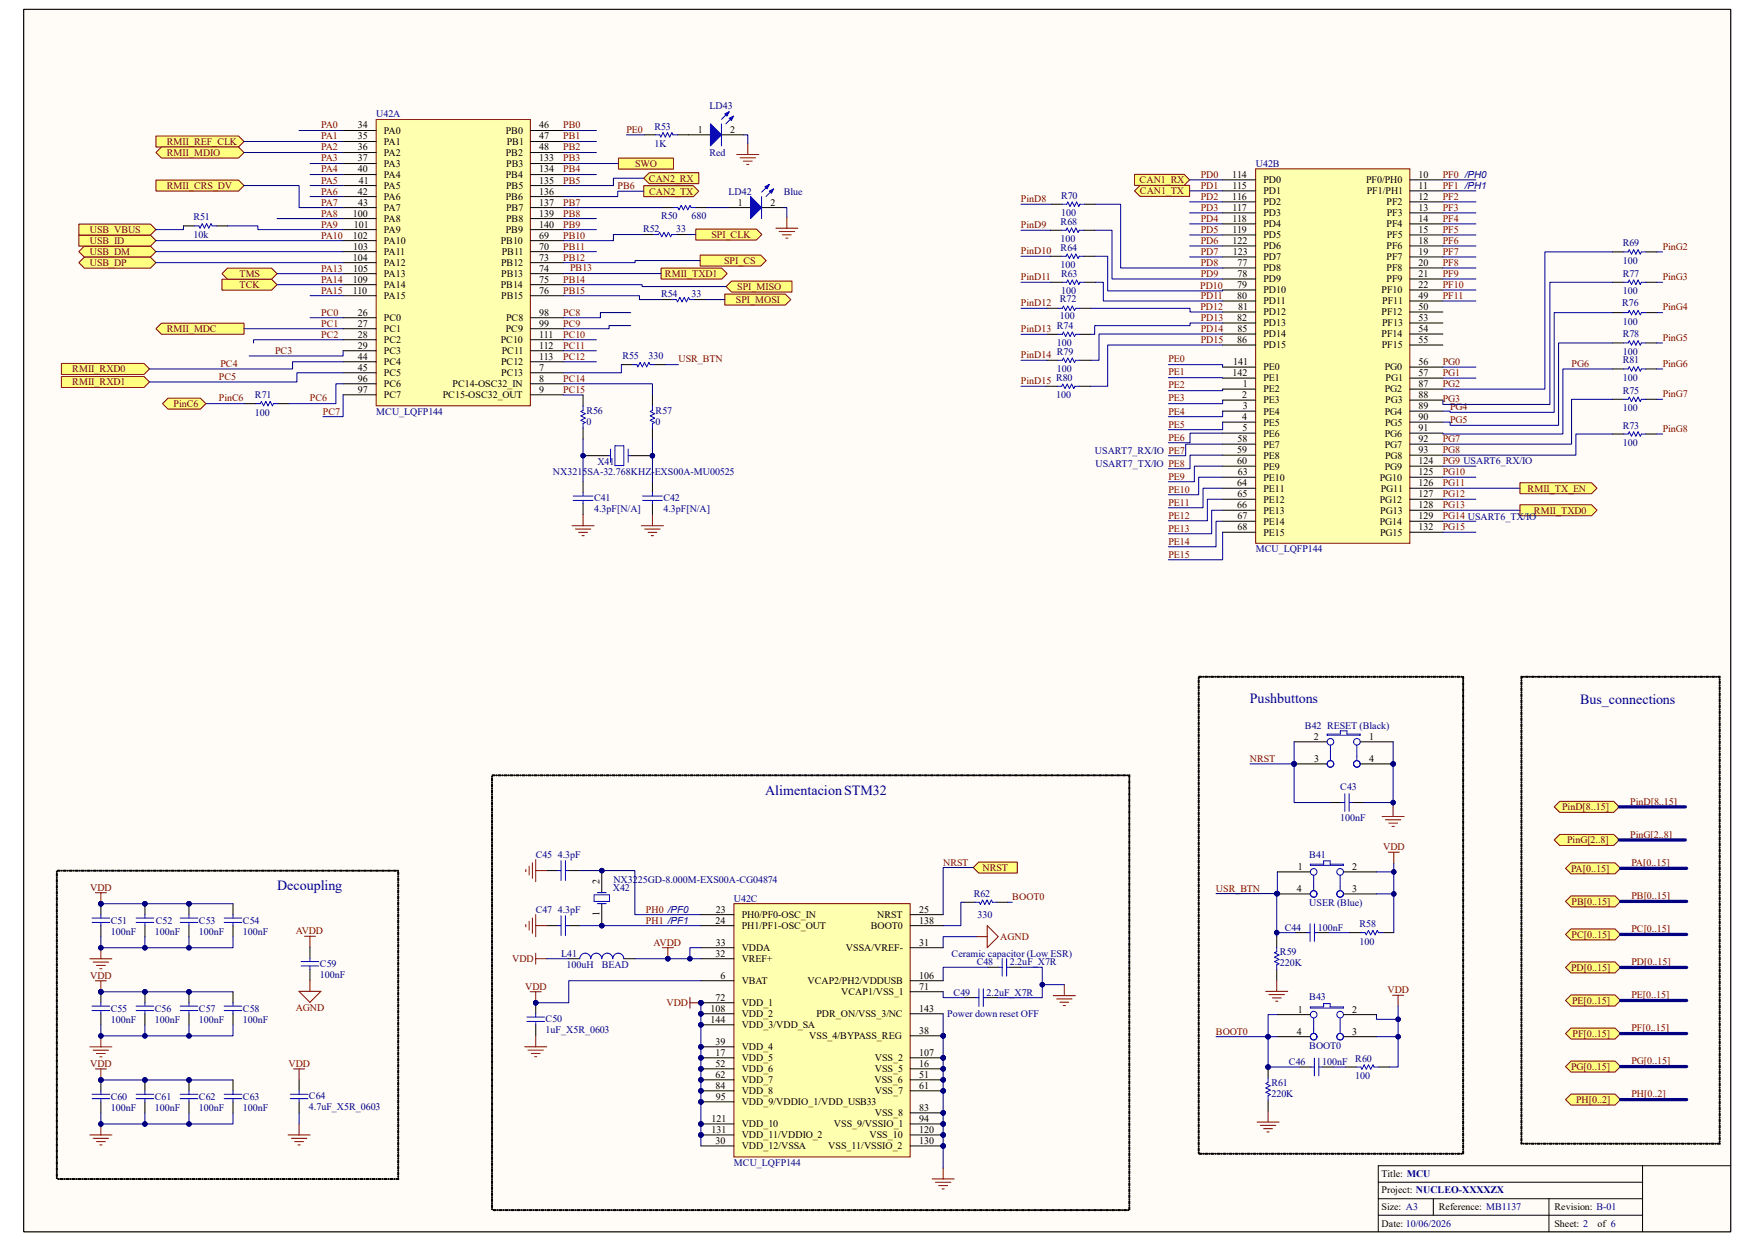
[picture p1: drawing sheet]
<svg xmlns="http://www.w3.org/2000/svg" width="297mm" height="210mm" viewBox="0 0 297 210" stroke-linecap="round" stroke-linejoin="round" font-family="sans-serif">
<defs><g id="words">
<g font-size="2.4" fill="#000080">
<text x="211.5" y="119">Pushbuttons</text>
<text x="267.4" y="119.2">Bus_connections</text>
<text x="129.5" y="134.6">Alimentacion STM32</text>
<text x="46.9" y="150.6">Decoupling</text>
</g>
<g font-size="1.7" fill="#800000">
<text x="54.4" y="21.7">PA0</text>
<text x="54.4" y="23.6">PA1</text>
<text x="95.3" y="23.6">PB1</text>
<text x="95.3" y="21.7">PB0</text>
<text x="106" y="22.5">PE0</text>
<text x="28.2" y="24.5">RMII_REF_CLK</text>
<text x="28.2" y="26.4">RMII_MDIO</text>
<text x="54.4" y="29.2">PA4</text>
<text x="54.4" y="27.3">PA3</text>
<text x="54.4" y="25.4">PA2</text>
<text x="95.3" y="25.4">PB2</text>
<text x="95.3" y="27.3">PB3</text>
<text x="95.3" y="29.2">PB4</text>
<text x="107.5" y="28.2">SWO</text>
<text x="28.2" y="32">RMII_CRS_DV</text>
<text x="54.4" y="31.1">PA5</text>
<text x="54.4" y="32.9">PA6</text>
<text x="54.4" y="34.8">PA7</text>
<text x="95.3" y="31.1">PB5</text>
<text x="95.3" y="34.8">PB7</text>
<text x="104.5" y="32">PB6</text>
<text x="109.8" y="30.7">CAN2_RX</text>
<text x="109.9" y="32.9">CAN2_TX</text>
<text x="172.8" y="34.2">PinD8</text>
<text x="192.9" y="31">CAN1_RX</text>
<text x="192.9" y="32.9">CAN1_TX</text>
<text x="203.2" y="30.1">PD0</text>
<text x="203.2" y="32">PD1</text>
<text x="203.2" y="33.8">PD2</text>
<text x="203.2" y="35.7">PD3</text>
<text x="244.2" y="30.1">PF0 /PH0</text>
<text x="244.2" y="32">PF1 /PH1</text>
<text x="244.2" y="33.8">PF2</text>
<text x="244.2" y="35.7">PF3</text>
<text x="15.2" y="41.3">USB_ID</text>
<text x="15.2" y="39.5">USB_VBUS</text>
<text x="54.4" y="36.7">PA8</text>
<text x="54.4" y="38.5">PA9</text>
<text x="54.4" y="40.4">PA10</text>
<text x="95.3" y="40.4">PB10</text>
<text x="95.3" y="36.7">PB8</text>
<text x="95.3" y="38.5">PB9</text>
<text x="120.4" y="40.3">SPI_CLK</text>
<text x="172.8" y="38.6">PinD9</text>
<text x="203.2" y="37.5">PD4</text>
<text x="203.2" y="39.4">PD5</text>
<text x="203.2" y="41.3">PD6</text>
<text x="244.2" y="37.5">PF4</text>
<text x="244.2" y="39.4">PF5</text>
<text x="244.2" y="41.3">PF6</text>
<text x="15.2" y="43.2">USB_DM</text>
<text x="15.2" y="45">USB_DP</text>
<text x="40.6" y="46.9">TMS</text>
<text x="54.4" y="46">PA13</text>
<text x="54.4" y="47.8">PA14</text>
<text x="95.3" y="47.8">PB14</text>
<text x="95.3" y="42.2">PB11</text>
<text x="95.3" y="44.1">PB12</text>
<text x="96.5" y="45.9">PB13</text>
<text x="112.5" y="46.9">RMII_TXD1</text>
<text x="122.6" y="44.7">SPI_CS</text>
<text x="172.8" y="43">PinD10</text>
<text x="172.8" y="47.4">PinD11</text>
<text x="203.2" y="43.1">PD7</text>
<text x="203.2" y="45">PD8</text>
<text x="203.2" y="46.9">PD9</text>
<text x="244.2" y="46.9">PF9</text>
<text x="244.2" y="45">PF8</text>
<text x="244.2" y="43.1">PF7</text>
<text x="281.4" y="47.4">PinG3</text>
<text x="281.4" y="42.3">PinG2</text>
<text x="40.6" y="48.8">TCK</text>
<text x="54.4" y="49.7">PA15</text>
<text x="54.4" y="53.4">PC0</text>
<text x="95.3" y="49.7">PB15</text>
<text x="95.3" y="53.4">PC8</text>
<text x="124.5" y="51.3">SPI_MOSI</text>
<text x="124.8" y="49.1">SPI_MISO</text>
<text x="172.8" y="51.8">PinD12</text>
<text x="203.1" y="48.9">PD10</text>
<text x="203.2" y="52.5">PD12</text>
<text x="203.2" y="50.6">PD11</text>
<text x="244.2" y="50.6">PF11</text>
<text x="244.2" y="48.7">PF10</text>
<text x="281.4" y="52.5">PinG4</text>
<text x="28.2" y="56.2">RMII_MDC</text>
<text x="46.6" y="59.9">PC3</text>
<text x="54.4" y="55.3">PC1</text>
<text x="54.4" y="57.1">PC2</text>
<text x="95.3" y="55.3">PC9</text>
<text x="95.3" y="57.1">PC10</text>
<text x="95.3" y="59">PC11</text>
<text x="172.8" y="56.2">PinD13</text>
<text x="203.2" y="54.3">PD13</text>
<text x="203.2" y="56.2">PD14</text>
<text x="203.2" y="58">PD15</text>
<text x="281.4" y="57.7">PinG5</text>
<text x="12.2" y="63">RMII_RXD0</text>
<text x="12.2" y="65.2">RMII_RXD1</text>
<text x="37" y="64.3">PC5</text>
<text x="37.3" y="62.1">PC4</text>
<text x="95.3" y="60.9">PC12</text>
<text x="95.3" y="64.6">PC14</text>
<text x="114.8" y="61.3">USR_BTN</text>
<text x="172.8" y="65">PinD15</text>
<text x="172.8" y="60.6">PinD14</text>
<text x="197.7" y="61.3">PE0</text>
<text x="197.7" y="63.5">PE1</text>
<text x="197.7" y="65.7">PE2</text>
<text x="244.2" y="61.8">PG0</text>
<text x="244.2" y="63.6">PG1</text>
<text x="244.2" y="65.5">PG2</text>
<text x="266" y="62.1">PG6</text>
<text x="281.4" y="62.1">PinG6</text>
<text x="29.4" y="68.9">PinC6</text>
<text x="37" y="67.9">PinC6</text>
<text x="52.5" y="67.9">PC6</text>
<text x="54.7" y="70.1">PC7</text>
<text x="95.3" y="66.5">PC15</text>
<text x="197.7" y="67.9">PE3</text>
<text x="197.7" y="70.1">PE4</text>
<text x="244.2" y="68.1">PG3</text>
<text x="245.4" y="69.4">PG4</text>
<text x="245.4" y="71.6">PG5</text>
<text x="281.4" y="67.2">PinG7</text>
<text x="197.7" y="72.3">PE5</text>
<text x="197.7" y="74.5">PE6</text>
<text x="244.2" y="76.7">PG8</text>
<text x="244.2" y="74.8">PG7</text>
<text x="281.4" y="73.1">PinG8</text>
<text x="197.7" y="81.2">PE9</text>
<text x="197.7" y="83.4">PE10</text>
<text x="244.2" y="78.5">PG9 USART6_RX/IO</text>
<text x="244.2" y="82.3">PG11</text>
<text x="244.2" y="80.4">PG10</text>
<text x="258.5" y="83.2">RMII_TX_EN</text>
<text x="197.7" y="90">PE13</text>
<text x="197.7" y="85.6">PE11</text>
<text x="197.7" y="87.8">PE12</text>
<text x="244.2" y="87.8">PG14 USART6_TX/IO</text>
<text x="244.2" y="84.1">PG12</text>
<text x="244.2" y="86">PG13</text>
<text x="244.2" y="89.7">PG15</text>
<text x="259.6" y="86.9">RMII_TXD0</text>
<text x="197.7" y="92.2">PE14</text>
<text x="197.7" y="94.4">PE15</text>
<text x="211.5" y="128.9">NRST</text>
<text x="264.4" y="137.1">PinD[8..15]</text>
<text x="275.9" y="136.2">PinD[8..15]</text>
<text x="234.1" y="143.8">VDD</text>
<text x="265.2" y="142.7">PinG[2..8]</text>
<text x="275.9" y="141.8">PinG[2..8]</text>
<text x="159.6" y="146.5">NRST</text>
<text x="166.3" y="147.4">NRST</text>
<text x="265.9" y="147.5">PA[0..15]</text>
<text x="276.1" y="146.6">PA[0..15]</text>
<text x="15.3" y="150.7">VDD</text>
<text x="109.3" y="154.4">PH0 /PF0</text>
<text x="171.3" y="152.4">BOOT0</text>
<text x="205.8" y="150.9">USR_BTN</text>
<text x="266" y="153.1">PB[0..15]</text>
<text x="276.1" y="152.2">PB[0..15]</text>
<text x="50" y="158.1">AVDD</text>
<text x="109.3" y="156.3">PH1 /PF1</text>
<text x="110.6" y="160">AVDD</text>
<text x="169.3" y="159.1">AGND</text>
<text x="266" y="158.7">PC[0..15]</text>
<text x="276.1" y="157.8">PC[0..15]</text>
<text x="15.3" y="165.7">VDD</text>
<text x="86.7" y="162.8">VDD</text>
<text x="88.9" y="167.5">VDD</text>
<text x="265.9" y="164.3">PD[0..15]</text>
<text x="276.1" y="163.4">PD[0..15]</text>
<text x="50" y="171.2">AGND</text>
<text x="112.8" y="170.3">VDD</text>
<text x="234.8" y="168.1">VDD</text>
<text x="266.1" y="169.9">PE[0..15]</text>
<text x="276.1" y="169">PE[0..15]</text>
<text x="205.8" y="175.1">BOOT0</text>
<text x="266.1" y="175.5">PF[0..15]</text>
<text x="276.1" y="174.5">PF[0..15]</text>
<text x="15.3" y="180.6">VDD</text>
<text x="48.8" y="180.6">VDD</text>
<text x="265.9" y="181.1">PG[0..15]</text>
<text x="276.1" y="180.1">PG[0..15]</text>
<text x="276.1" y="185.7">PH[0..2]</text>
<text x="266.7" y="186.6">PH[0..2]</text>
</g>
<g font-size="1.7">
<text x="60.5" y="21.7">34</text>
<text x="60.6" y="23.6">35</text>
<text x="65" y="22.6">PA0</text>
<text x="85.6" y="22.6">PB0</text>
<text x="91.2" y="21.7">46</text>
<text x="91.2" y="23.6">47</text>
<text x="118.1" y="22.5">1</text>
<text x="123.6" y="22.5">2</text>
<text x="60.5" y="25.4">36</text>
<text x="60.5" y="29.2">40</text>
<text x="60.6" y="27.3">37</text>
<text x="65" y="24.5">PA1</text>
<text x="65" y="26.4">PA2</text>
<text x="65" y="28.2">PA3</text>
<text x="85.6" y="26.4">PB2</text>
<text x="85.7" y="28.2">PB3</text>
<text x="85.8" y="24.5">PB1</text>
<text x="91.2" y="25.4">48</text>
<text x="91.2" y="27.3">133</text>
<text x="91.2" y="29.2">134</text>
<text x="60.5" y="32.9">42</text>
<text x="60.6" y="34.8">43</text>
<text x="60.7" y="31.1">41</text>
<text x="65" y="30.1">PA4</text>
<text x="65" y="32">PA5</text>
<text x="65" y="33.9">PA6</text>
<text x="65" y="35.7">PA7</text>
<text x="85.6" y="30.1">PB4</text>
<text x="85.6" y="33.9">PB6</text>
<text x="85.6" y="32">PB5</text>
<text x="85.6" y="35.7">PB7</text>
<text x="91.2" y="31.1">135</text>
<text x="91.2" y="32.9">136</text>
<text x="91.2" y="34.8">137</text>
<text x="124.9" y="34.8">1</text>
<text x="130.4" y="34.8">2</text>
<text x="208.5" y="30.1">114</text>
<text x="208.5" y="33.8">116</text>
<text x="208.6" y="32">115</text>
<text x="208.6" y="35.7">117</text>
<text x="213.8" y="31">PD0</text>
<text x="213.8" y="32.9">PD1</text>
<text x="213.8" y="34.8">PD2</text>
<text x="231.2" y="31">PF0/PH0</text>
<text x="231.3" y="32.9">PF1/PH1</text>
<text x="234.7" y="34.8">PF2</text>
<text x="240.1" y="33.8">12</text>
<text x="240.1" y="35.7">13</text>
<text x="240.1" y="30.1">10</text>
<text x="240.1" y="32">11</text>
<text x="59.7" y="36.7">100</text>
<text x="59.7" y="40.4">102</text>
<text x="59.9" y="38.5">101</text>
<text x="65" y="37.6">PA8</text>
<text x="65" y="39.5">PA9</text>
<text x="65" y="41.3">PA10</text>
<text x="84.8" y="41.3">PB10</text>
<text x="85.6" y="39.5">PB9</text>
<text x="85.6" y="37.6">PB8</text>
<text x="91.2" y="40.4">69</text>
<text x="91.2" y="36.7">139</text>
<text x="91.2" y="38.5">140</text>
<text x="208.6" y="37.5">118</text>
<text x="208.6" y="39.4">119</text>
<text x="208.6" y="41.3">122</text>
<text x="213.8" y="36.6">PD3</text>
<text x="213.8" y="38.5">PD4</text>
<text x="213.8" y="40.3">PD5</text>
<text x="234.7" y="38.5">PF4</text>
<text x="234.7" y="36.6">PF3</text>
<text x="234.7" y="40.3">PF5</text>
<text x="240.1" y="37.5">14</text>
<text x="240.1" y="39.4">15</text>
<text x="240.1" y="41.3">18</text>
<text x="59.7" y="44.1">104</text>
<text x="59.7" y="47.8">109</text>
<text x="59.8" y="42.2">103</text>
<text x="59.8" y="46">105</text>
<text x="65" y="43.2">PA11</text>
<text x="65" y="45">PA12</text>
<text x="65" y="46.9">PA13</text>
<text x="84.8" y="45">PB12</text>
<text x="84.8" y="46.9">PB13</text>
<text x="84.9" y="43.2">PB11</text>
<text x="91.2" y="42.2">70</text>
<text x="91.2" y="44.1">73</text>
<text x="91.2" y="46">74</text>
<text x="91.2" y="47.8">75</text>
<text x="208.6" y="43.1">123</text>
<text x="209.4" y="45">77</text>
<text x="209.4" y="46.9">78</text>
<text x="213.8" y="45.9">PD8</text>
<text x="213.8" y="47.8">PD9</text>
<text x="213.8" y="42.2">PD6</text>
<text x="213.8" y="44.1">PD7</text>
<text x="234.7" y="42.2">PF6</text>
<text x="234.7" y="44.1">PF7</text>
<text x="234.7" y="45.9">PF8</text>
<text x="234.7" y="47.8">PF9</text>
<text x="240.1" y="43.1">19</text>
<text x="240.1" y="45">20</text>
<text x="240.1" y="46.9">21</text>
<text x="59.7" y="49.7">110</text>
<text x="60.5" y="53.4">26</text>
<text x="65" y="48.8">PA14</text>
<text x="65" y="50.6">PA15</text>
<text x="84.8" y="48.8">PB14</text>
<text x="84.8" y="50.6">PB15</text>
<text x="91.2" y="49.7">76</text>
<text x="91.2" y="53.4">98</text>
<text x="209.4" y="48.7">79</text>
<text x="209.4" y="50.6">80</text>
<text x="209.5" y="52.5">81</text>
<text x="213.8" y="49.7">PD10</text>
<text x="213.8" y="51.5">PD11</text>
<text x="213.8" y="53.4">PD12</text>
<text x="233.8" y="49.7">PF10</text>
<text x="233.8" y="53.4">PF12</text>
<text x="233.9" y="51.5">PF11</text>
<text x="240.1" y="48.7">22</text>
<text x="240.1" y="50.6">49</text>
<text x="240.1" y="52.5">50</text>
<text x="60.5" y="59">29</text>
<text x="60.6" y="55.3">27</text>
<text x="60.6" y="57.1">28</text>
<text x="65" y="54.4">PC0</text>
<text x="65" y="56.2">PC1</text>
<text x="65" y="58.1">PC2</text>
<text x="65" y="59.9">PC3</text>
<text x="84.8" y="58.1">PC10</text>
<text x="84.9" y="59.9">PC11</text>
<text x="85.6" y="56.2">PC9</text>
<text x="85.6" y="54.4">PC8</text>
<text x="91.2" y="55.3">99</text>
<text x="91.2" y="57.1">111</text>
<text x="91.2" y="59">112</text>
<text x="209.4" y="54.3">82</text>
<text x="209.4" y="58">86</text>
<text x="209.4" y="56.2">85</text>
<text x="213.8" y="55.2">PD13</text>
<text x="213.8" y="57.1">PD14</text>
<text x="213.8" y="59">PD15</text>
<text x="233.8" y="57.1">PF14</text>
<text x="233.8" y="59">PF15</text>
<text x="233.9" y="55.2">PF13</text>
<text x="240.1" y="54.3">53</text>
<text x="240.1" y="56.2">54</text>
<text x="240.1" y="58">55</text>
<text x="60.5" y="60.9">44</text>
<text x="60.5" y="64.6">96</text>
<text x="60.6" y="62.7">45</text>
<text x="65" y="61.8">PC4</text>
<text x="65" y="63.7">PC5</text>
<text x="65" y="65.5">PC6</text>
<text x="76.6" y="65.5">PC14-OSC32_IN</text>
<text x="84.8" y="61.8">PC12</text>
<text x="84.8" y="63.7">PC13</text>
<text x="91.2" y="62.7">7</text>
<text x="91.2" y="64.6">8</text>
<text x="91.2" y="60.9">113</text>
<text x="208.6" y="63.6">142</text>
<text x="208.7" y="61.8">141</text>
<text x="210.4" y="65.5">1</text>
<text x="213.8" y="62.7">PE0</text>
<text x="213.8" y="64.6">PE1</text>
<text x="234.4" y="62.7">PG0</text>
<text x="234.5" y="64.6">PG1</text>
<text x="240.1" y="65.5">87</text>
<text x="240.1" y="61.8">56</text>
<text x="240.1" y="63.6">57</text>
<text x="60.6" y="66.5">97</text>
<text x="65" y="67.4">PC7</text>
<text x="74.9" y="67.4">PC15-OSC32_OUT</text>
<text x="91.2" y="66.5">9</text>
<text x="210.2" y="67.4">2</text>
<text x="210.2" y="71.1">4</text>
<text x="210.3" y="69.2">3</text>
<text x="213.8" y="66.4">PE2</text>
<text x="213.8" y="68.3">PE3</text>
<text x="213.8" y="70.1">PE4</text>
<text x="234.4" y="66.4">PG2</text>
<text x="234.4" y="70.1">PG4</text>
<text x="234.4" y="68.3">PG3</text>
<text x="240.1" y="67.4">88</text>
<text x="240.1" y="69.2">89</text>
<text x="240.1" y="71.1">90</text>
<text x="209.4" y="76.7">59</text>
<text x="209.4" y="74.8">58</text>
<text x="210.3" y="72.9">5</text>
<text x="213.8" y="72">PE5</text>
<text x="213.8" y="73.9">PE6</text>
<text x="213.8" y="75.7">PE7</text>
<text x="213.8" y="77.6">PE8</text>
<text x="234.4" y="73.9">PG6</text>
<text x="234.4" y="75.7">PG7</text>
<text x="234.4" y="72">PG5</text>
<text x="234.4" y="77.6">PG8</text>
<text x="240.1" y="72.9">91</text>
<text x="240.1" y="74.8">92</text>
<text x="240.1" y="76.7">93</text>
<text x="209.4" y="78.5">60</text>
<text x="209.4" y="82.3">64</text>
<text x="209.5" y="80.4">63</text>
<text x="213.8" y="79.5">PE9</text>
<text x="213.8" y="81.3">PE10</text>
<text x="213.8" y="83.2">PE11</text>
<text x="233.5" y="81.3">PG10</text>
<text x="233.7" y="83.2">PG11</text>
<text x="234.4" y="79.5">PG9</text>
<text x="240.1" y="78.5">124</text>
<text x="240.1" y="80.4">125</text>
<text x="240.1" y="82.3">126</text>
<text x="209.4" y="86">66</text>
<text x="209.4" y="84.1">65</text>
<text x="209.4" y="87.8">67</text>
<text x="209.4" y="89.7">68</text>
<text x="213.8" y="85">PE12</text>
<text x="213.8" y="86.9">PE13</text>
<text x="213.8" y="88.8">PE14</text>
<text x="233.5" y="85">PG12</text>
<text x="233.5" y="88.8">PG14</text>
<text x="233.6" y="86.9">PG13</text>
<text x="240.1" y="84.1">127</text>
<text x="240.1" y="86">128</text>
<text x="240.1" y="87.8">129</text>
<text x="240.1" y="89.7">132</text>
<text x="213.8" y="90.6">PE15</text>
<text x="233.6" y="90.6">PG15</text>
<text x="222.3" y="125.2">2</text>
<text x="231.7" y="125.2">1</text>
<text x="222.4" y="128.9">3</text>
<text x="231.7" y="128.9">4</text>
<text x="101.5" y="149.6" transform="rotate(-90 101.5 149.6)">2</text>
<text x="219.6" y="147.2">1</text>
<text x="228.9" y="147.2">2</text>
<text x="101.5" y="155.1" transform="rotate(-90 101.5 155.1)">1</text>
<text x="121.2" y="154.4">23</text>
<text x="125.5" y="155.4">PH0/PF0-OSC_IN</text>
<text x="148.5" y="155.4">NRST</text>
<text x="155.5" y="154.4">25</text>
<text x="219.5" y="150.9">4</text>
<text x="228.9" y="150.9">3</text>
<text x="121.1" y="156.3">24</text>
<text x="121.1" y="161.9">32</text>
<text x="121.2" y="160">33</text>
<text x="125.5" y="157.2">PH1/PF1-OSC_OUT</text>
<text x="125.5" y="161">VDDA</text>
<text x="143.2" y="161">VSSA/VREF-</text>
<text x="147.4" y="157.2">BOOT0</text>
<text x="155.5" y="156.3">138</text>
<text x="155.5" y="160">31</text>
<text x="121.9" y="165.6">6</text>
<text x="125.5" y="162.8">VREF+</text>
<text x="125.5" y="166.5">VBAT</text>
<text x="136.7" y="166.5">VCAP2/PH2/VDDUSB</text>
<text x="155.5" y="165.6">106</text>
<text x="155.5" y="167.5">71</text>
<text x="120.3" y="171.2">108</text>
<text x="120.3" y="173.1">144</text>
<text x="121.1" y="169.3">72</text>
<text x="125.5" y="170.3">VDD_1</text>
<text x="125.5" y="172.1">VDD_2</text>
<text x="125.5" y="174">VDD_3/VDD_SA</text>
<text x="138.2" y="172.1">PDR_ON/VSS_3/NC</text>
<text x="142.4" y="168.4">VCAP1/VSS_1</text>
<text x="155.5" y="171.2">143</text>
<text x="219.6" y="171.4">1</text>
<text x="228.9" y="171.4">2</text>
<text x="121.1" y="178.6">17</text>
<text x="121.1" y="176.8">39</text>
<text x="125.5" y="179.6">VDD_5</text>
<text x="125.5" y="177.7">VDD_4</text>
<text x="136.9" y="175.9">VSS_4/BYPASS_REG</text>
<text x="148" y="179.6">VSS_2</text>
<text x="155.5" y="178.6">107</text>
<text x="155.5" y="174.9">38</text>
<text x="219.5" y="175.1">4</text>
<text x="228.9" y="175.1">3</text>
<text x="121.1" y="184.2">84</text>
<text x="121.1" y="180.5">52</text>
<text x="121.1" y="182.4">62</text>
<text x="125.5" y="181.4">VDD_6</text>
<text x="125.5" y="183.3">VDD_7</text>
<text x="125.5" y="185.2">VDD_8</text>
<text x="148" y="183.3">VSS_6</text>
<text x="148" y="181.4">VSS_5</text>
<text x="148" y="185.2">VSS_7</text>
<text x="155.5" y="180.5">16</text>
<text x="155.5" y="182.4">51</text>
<text x="155.5" y="184.2">61</text>
<text x="120.4" y="189.9">121</text>
<text x="120.4" y="191.7">131</text>
<text x="121.2" y="186.1">95</text>
<text x="125.5" y="190.8">VDD_10</text>
<text x="125.5" y="187">VDD_9/VDDIO_1/VDD_USB33</text>
<text x="141.1" y="190.8">VSS_9/VSSIO_1</text>
<text x="148" y="188.9">VSS_8</text>
<text x="155.5" y="191.7">120</text>
<text x="155.5" y="189.9">94</text>
<text x="155.5" y="188">83</text>
<text x="121.1" y="193.6">30</text>
<text x="125.5" y="194.5">VDD_12/VSSA</text>
<text x="125.5" y="192.7">VDD_11/VDDIO_2</text>
<text x="140.2" y="194.5">VSS_11/VSSIO_2</text>
<text x="147.2" y="192.7">VSS_10</text>
<text x="155.5" y="193.6">130</text>
<text x="233.8" y="199.1">Title: MCU</text>
<text x="233.8" y="201.9">Project: NUCLEO-XXXXZX</text>
<text x="233.8" y="204.8">Size: A3</text>
<text x="233.8" y="207.6">Date: 10/06/2026</text>
<text x="243.5" y="204.8">Reference: MB1137</text>
<text x="263.1" y="204.8">Revision: B-01</text>
<text x="263.1" y="207.6">Sheet: 2</text>
<text x="270.3" y="207.6">of 6</text>
</g>
<g font-size="1.7" fill="#000080">
<text x="63.7" y="19.9">U42A</text>
<text x="110.7" y="21.9">R53</text>
<text x="120.1" y="18.4">LD43</text>
<text x="110.7" y="24.9">1K</text>
<text x="120.1" y="26.4">Red</text>
<text x="212.5" y="28.2">U42B</text>
<text x="123.3" y="32.9">LD42</text>
<text x="132.6" y="32.9">Blue</text>
<text x="179.6" y="33.7">R70</text>
<text x="32.7" y="37.3">R51</text>
<text x="32.7" y="40.3">10k</text>
<text x="108.8" y="39.3">R52</text>
<text x="111.9" y="37.1">R50</text>
<text x="114.4" y="39.3">33</text>
<text x="117" y="37.1">680</text>
<text x="179.5" y="38.1">R68</text>
<text x="179.5" y="41">100</text>
<text x="179.6" y="36.6">100</text>
<text x="274.6" y="41.7">R69</text>
<text x="179.5" y="42.5">R64</text>
<text x="179.5" y="45.4">100</text>
<text x="179.6" y="46.9">R63</text>
<text x="274.6" y="44.7">100</text>
<text x="274.6" y="46.9">R77</text>
<text x="111.9" y="50.3">R54</text>
<text x="117" y="50.3">33</text>
<text x="179.4" y="51.1">R72</text>
<text x="179.6" y="49.8">100</text>
<text x="274.5" y="51.8">R76</text>
<text x="274.6" y="49.8">100</text>
<text x="178.9" y="55.7">R74</text>
<text x="178.9" y="58.6">100</text>
<text x="179.4" y="54">100</text>
<text x="274.6" y="55">100</text>
<text x="274.6" y="57.1">R78</text>
<text x="105.3" y="60.7">R55</text>
<text x="109.7" y="60.7">330</text>
<text x="178.7" y="64.5">R80</text>
<text x="178.9" y="60.1">R79</text>
<text x="178.9" y="63">100</text>
<text x="274.6" y="61.5">R81</text>
<text x="274.6" y="64.5">100</text>
<text x="274.6" y="60.1">100</text>
<text x="43.1" y="67.4">R71</text>
<text x="43.1" y="70.4">100</text>
<text x="63.7" y="70.2">MCU_LQFP144</text>
<text x="99.2" y="70">R56</text>
<text x="99.2" y="71.9">0</text>
<text x="111" y="70">R57</text>
<text x="111" y="71.9">0</text>
<text x="178.7" y="67.4">100</text>
<text x="274.6" y="66.7">R75</text>
<text x="274.6" y="69.6">100</text>
<text x="185.3" y="76.8">USART7_RX/IO PE7</text>
<text x="274.6" y="72.5">R73</text>
<text x="274.6" y="75.5">100</text>
<text x="93.6" y="80.4">NX3215SA-32.768KHZ-EXS00A-MU00525</text>
<text x="101.1" y="78.6">X41</text>
<text x="185.4" y="79">USART7_TX/IO PE8</text>
<text x="100.5" y="84.7">C41</text>
<text x="100.5" y="86.6">4.3pF[N/A]</text>
<text x="112.3" y="84.7">C42</text>
<text x="112.3" y="86.6">4.3pF[N/A]</text>
<text x="212.5" y="93.4">MCU_LQFP144</text>
<text x="220.9" y="123.3">B42 RESET (Black)</text>
<text x="226.8" y="133.8">C43</text>
<text x="226.8" y="139">100nF</text>
<text x="90.7" y="145.1">C45 4.3pF</text>
<text x="103.8" y="149.4">NX3225GD-8.000M-EXS00A-CG04874</text>
<text x="221.6" y="145.2">B41</text>
<text x="90.7" y="154.4">C47 4.3pF</text>
<text x="103.7" y="150.7">X42</text>
<text x="124.2" y="152.6">U42C</text>
<text x="164.8" y="151.8">R62</text>
<text x="165.4" y="155.3">330</text>
<text x="221.6" y="153.3">USER (Blue)</text>
<text x="18.8" y="156.3">C51</text>
<text x="18.8" y="158.2">100nF</text>
<text x="26.2" y="158.2">100nF</text>
<text x="26.4" y="156.3">C52</text>
<text x="33.7" y="156.3">C53</text>
<text x="33.7" y="158.2">100nF</text>
<text x="41.1" y="156.3">C54</text>
<text x="41.1" y="158.2">100nF</text>
<text x="95" y="161.9">L41</text>
<text x="161" y="161.9">Ceramic capacitor (Low ESR)</text>
<text x="216.6" y="161.6">R59</text>
<text x="217.4" y="157.5">C44</text>
<text x="223" y="157.5">100nF</text>
<text x="230.1" y="156.9">R58</text>
<text x="230.1" y="159.9">100</text>
<text x="54.1" y="163.7">C59</text>
<text x="54.1" y="165.5">100nF</text>
<text x="95.9" y="163.7">100uH</text>
<text x="101.9" y="163.7">BEAD</text>
<text x="165.3" y="163.3">C48</text>
<text x="170.9" y="163.3">2.2uF_X7R</text>
<text x="216.6" y="163.5">220K</text>
<text x="18.8" y="171.2">C55</text>
<text x="18.8" y="173.1">100nF</text>
<text x="26.2" y="171.2">C56</text>
<text x="26.2" y="173.1">100nF</text>
<text x="33.7" y="171.2">C57</text>
<text x="33.7" y="173.1">100nF</text>
<text x="41.1" y="171.2">C58</text>
<text x="41.1" y="173.1">100nF</text>
<text x="92.3" y="172.9">C50</text>
<text x="160.3" y="172.1">Power down reset OFF</text>
<text x="161.4" y="168.5">C49</text>
<text x="167" y="168.5">2.2uF_X7R</text>
<text x="221.6" y="169.3">B43</text>
<text x="92.3" y="174.8">1uF_X5R_0603</text>
<text x="221.6" y="177.5">BOOT0</text>
<text x="229.4" y="179.7">R60</text>
<text x="52.3" y="185.9">C64</text>
<text x="215.2" y="183.8">R61</text>
<text x="215.2" y="185.6">220K</text>
<text x="218.1" y="180.2">C46</text>
<text x="223.7" y="180.2">100nF</text>
<text x="229.4" y="182.6">100</text>
<text x="18.8" y="186.1">C60</text>
<text x="18.8" y="188">100nF</text>
<text x="26.2" y="186.1">C61</text>
<text x="26.2" y="188">100nF</text>
<text x="33.7" y="186.1">C62</text>
<text x="33.7" y="188">100nF</text>
<text x="41.1" y="186.1">C63</text>
<text x="41.1" y="188">100nF</text>
<text x="52.3" y="187.8">4.7uF_X5R_0603</text>
<text x="124.2" y="197.3">MCU_LQFP144</text>
</g>
</g></defs>
<path d="M4 1.6h288.9v206.8h-288.9z" fill-rule="evenodd" fill="#fffcf8"/>
<path d="M4 1.6h288.9v206.8h-288.9z" fill="none" stroke="#000" stroke-width=".17"/>
<path d="M4 1.6h288.9v206.8h-288.9z" fill-rule="evenodd" fill="#fffcf8"/>
<path d="M4 1.6h288.9v206.8h-288.9zM278 197.3v11.1M292.9 197.3h-59.6v11.1M233.3 200.1h44.7M233.3 202.9h44.7M233.3 205.7h44.7M242.6 202.9v2.8M262.1 202.9v5.5" fill="none" stroke="#000" stroke-width=".17"/>
<path d="M15.2 177.2h3.7M15.8 177.7h2.6M16.3 178.3h1.5M16.9 178.8h.4M17.1 175.3v1.9" fill="none" stroke="#800000" stroke-width=".17"/>
<circle cx="17.1" cy="175.3" r=".37" fill="#000080"/>
<circle cx="17.1" cy="175.3" r=".37" fill="none" stroke="#000080" stroke-width=".17"/>
<g fill="none" stroke="#000" stroke-width=".17">
<path d="M98.7 66.8v1.9M98.7 72.4v1.9M110.4 66.8v1.9M110.4 72.4v1.9M98.7 81.5v1.9M98.7 85.2v1.9M110.4 81.5v1.9M110.4 85.2v1.9M225.2 135.8h1.8M228.9 135.8h1.8M92.5 156.6h1.9M92.5 147.3h1.9"/>
<path d="M96.3 156.6h1.8M96.3 147.3h1.8"/>
</g>
<g fill="none" stroke="#00f" stroke-width=".17">
<path d="M98.7 68.7v.8l-.4 .1 .7 .4-.7 .4 .7 .4-.7 .3 .7 .4-.3 .2v.7M110.4 68.7v.8l-.4 .1 .8 .4-.8 .4 .8 .4-.8 .3 .8 .4-.4 .2v.7M97 84.7h3.4M97 83.9h3.4M98.7 83.4v.5M98.7 84.7v.5M108.7 84.7h3.4M108.7 83.9h3.4M110.4 83.4v.5M110.4 84.7v.5M227 135.8h.6M227.6 134.3v3"/>
<path d="M228.3 134.3v3M228.3 135.8h.6M94.4 156.6h.5M94.4 147.3h.5M94.9 145.7v3.3M94.9 155v3.3M95.7 156.6h.6M95.7 145.7v3.3M95.7 155v3.3M95.7 147.3h.6"/>
</g>
<g fill="none" stroke="#800000" stroke-width=".17">
<path d="M96.8 89h3.7M97.4 89.5h2.6M97.9 90.1h1.5M98.5 90.7h.4M98.7 87.1v1.9M108.5 89h3.8M109.1 89.5h2.6M109.7 90.1h1.5M110.2 90.7h.4M110.4 87.1v1.9M233.9 138.2h3.7M234.5 138.7h2.6"/>
<path d="M235 139.3h1.5M235.6 139.9h.4M235.8 136.3v1.9M89 147.1v.4M89 156.5v.3M89.5 146.6v1.5M89.5 155.9v1.5M90.1 146v2.6M90.1 155.3v2.7M90.7 145.5v3.7M90.7 154.8v3.7M90.7 156.6h1.8"/>
<path d="M90.7 147.3h1.8"/>
</g>
<path d="M165.6 145.9h6.6v1.8h-6.6l-.9-.9z" fill-rule="evenodd" fill="#ffff80"/>
<path d="M165.6 145.9h6.6v1.8h-6.6l-.9-.9zM234.9 144.2h1.9M235.9 144.2v1.9M16.1 166h1.9M17.1 166v1.8" fill="none" stroke="#800000" stroke-width=".17"/>
<circle cx="17.1" cy="167.8" r=".37" fill="#000080"/>
<circle cx="17.1" cy="167.8" r=".37" fill="none" stroke="#000080" stroke-width=".17"/>
<path d="M96.3 162.2h1.8M105.6 162.2h1.8" fill="none" stroke="#000" stroke-width=".17"/>
<path d="M98.1 162.2a.93 .93 0 0 1 .9-.9 .93 .93 0 0 1 1 .9 .93 .93 0 0 1 .9-.9 .93 .93 0 0 1 .9 .9 .93 .93 0 0 1 1-.9 .93 .93 0 0 1 .9 .9 .93 .93 0 0 1 .9-.9 .93 .93 0 0 1 1 .9" fill="none" stroke="#00f" stroke-width=".17"/>
<path d="M112.1 160.4h1.9M113 160.4v1.8" fill="none" stroke="#800000" stroke-width=".17"/>
<circle cx="113" cy="162.2" r=".37" fill="#000080"/>
<circle cx="113" cy="162.2" r=".37" fill="none" stroke="#000080" stroke-width=".17"/>
<path d="M264.9 146.9l1-.9h7.4l1 .9-1 1h-7.4z" fill-rule="evenodd" fill="#ffff80"/>
<path d="M264.9 146.9l1-.9h7.4l1 .9-1 1h-7.4z" fill="none" stroke="#800000" stroke-width=".17"/>
<path d="M264.9 152.5l1-.9h7.4l1 .9-1 1h-7.4z" fill-rule="evenodd" fill="#ffff80"/>
<path d="M264.9 152.5l1-.9h7.4l1 .9-1 1h-7.4z" fill="none" stroke="#800000" stroke-width=".17"/>
<path d="M264.9 158.1l1-.9h7.4l1 .9-1 1h-7.4z" fill-rule="evenodd" fill="#ffff80"/>
<path d="M264.9 158.1l1-.9h7.4l1 .9-1 1h-7.4z" fill="none" stroke="#800000" stroke-width=".17"/>
<path d="M37.6 47.2h8.4l.9 1-.9 .9h-8.4z" fill-rule="evenodd" fill="#ffff80"/>
<path d="M37.6 47.2h8.4l.9 1-.9 .9h-8.4z" fill="none" stroke="#800000" stroke-width=".17"/>
<path d="M37.6 46.3l.9-.9h7.5l.9 .9-.9 .9h-7.5z" fill-rule="evenodd" fill="#ffff80"/>
<path d="M37.6 46.3l.9-.9h7.5l.9 .9-.9 .9h-7.5z" fill="none" stroke="#800000" stroke-width=".17"/>
<path d="M104.7 26.7h9.3v1.9h-9.3z" fill-rule="evenodd" fill="#ffff80"/>
<path d="M104.7 26.7h9.3v1.9h-9.3zM51.5 158.4h1.9M52.5 158.4v1.9M50.6 167.8h3.7l-1.8 1.8zM52.5 165.9v1.9" fill="none" stroke="#800000" stroke-width=".17"/>
<path d="M52.5 160.3v1.9M52.5 164v1.9" fill="none" stroke="#000" stroke-width=".17"/>
<path d="M51 163.5h2.9M51 162.7h2.9M52.5 162.2v.5M52.5 163.5v.5" fill="none" stroke="#00f" stroke-width=".17"/>
<circle cx="90.7" cy="169.7" r=".37" fill="#000080"/>
<circle cx="90.7" cy="169.7" r=".37" fill="none" stroke="#000080" stroke-width=".17"/>
<path d="M90.7 169.7v1.9" fill="none" stroke="#000" stroke-width=".17"/>
<circle cx="90.7" cy="169.7" r=".37" fill="#000080"/>
<circle cx="90.7" cy="169.7" r=".37" fill="none" stroke="#000080" stroke-width=".17"/>
<path d="M90.7 173.4v1.9" fill="none" stroke="#000" stroke-width=".17"/>
<path d="M89.2 172.9h3M89.2 172.1h3M90.7 171.6v.5M90.7 172.9v.5" fill="none" stroke="#00f" stroke-width=".17"/>
<path d="M89.7 167.8h1.9M90.7 167.8v1.9" fill="none" stroke="#800000" stroke-width=".17"/>
<circle cx="90.7" cy="169.7" r=".37" fill="#000080"/>
<circle cx="90.7" cy="169.7" r=".37" fill="none" stroke="#000080" stroke-width=".17"/>
<path d="M88.8 177.2h3.7M89.4 177.7h2.6M89.9 178.3h1.5M90.5 178.8h.3M90.7 175.3v1.9" fill="none" stroke="#800000" stroke-width=".17"/>
<path d="M163.2 168.8h1.9M167 168.8h1.8M167.2 163.7h1.9M170.9 163.7h1.9" fill="none" stroke="#000" stroke-width=".17"/>
<path d="M165.1 168.8h.6M165.7 167.3v3M166.4 167.3v3M166.4 168.8h.6M169.1 163.7h.5M169.6 162.2v3M170.4 162.2v3M170.4 163.7h.5" fill="none" stroke="#00f" stroke-width=".17"/>
<path d="M63.7 20.2h26.1v48.5h-26.1z" fill-rule="evenodd" fill="#ffffb0"/>
<path d="M63.7 20.2h26.1v48.5h-26.1z" fill="none" stroke="#800000" stroke-width=".17"/>
<g fill="none" stroke="#000" stroke-width=".17">
<path d="M58.1 22.1h5.6M58.1 23.9h5.6M58.1 25.8h5.6M58.1 27.7h5.6M58.1 29.5h5.6M58.1 31.4h5.6M58.1 33.3h5.6M58.1 35.1h5.6M58.1 37h5.6M58.1 38.9h5.6M89.8 22.1h5.5M89.8 24h5.5"/>
<path d="M89.8 25.8h5.5M89.8 27.7h5.5M89.8 29.5h5.5M89.8 31.4h5.5M89.8 33.3h5.5M89.8 35.1h5.5M89.8 37h5.5M89.8 38.9h5.5M58.1 42.6h5.6M58.1 44.4h5.6M58.1 46.3h5.6M58.1 48.2h5.6"/>
<path d="M58.1 50h5.6M58.1 40.7h5.6M58.1 53.8h5.6M58.1 55.6h5.6M58.1 57.5h5.6M58.1 59.4h5.6M89.8 40.7h5.5M89.8 42.6h5.5M89.8 44.4h5.5M89.8 46.3h5.5M89.8 48.2h5.5M89.8 50h5.5"/>
<path d="M89.8 53.8h5.5M89.8 55.6h5.5M89.8 57.5h5.5M89.8 59.4h5.5M58.1 63.1h5.6M58.1 64.9h5.6M58.1 66.8h5.6M58.1 61.2h5.6M89.8 63.1h5.5M89.8 64.9h5.5M89.8 66.8h5.5M89.8 61.2h5.5"/>
</g>
<path d="M212.5 28.6h26.1v63.3h-26.1z" fill-rule="evenodd" fill="#ffffb0"/>
<path d="M212.5 28.6h26.1v63.3h-26.1z" fill="none" stroke="#800000" stroke-width=".17"/>
<g fill="none" stroke="#000" stroke-width=".17">
<path d="M206.9 30.4h5.6M206.9 32.3h5.6M206.9 34.2h5.6M206.9 36h5.6M206.9 37.9h5.6M206.9 39.8h5.6M238.6 30.4h5.6M238.6 32.3h5.6M238.6 34.2h5.6M238.6 36h5.6M238.6 37.9h5.6M238.6 39.8h5.6"/>
<path d="M206.9 45.3h5.6M206.9 47.2h5.6M206.9 49.1h5.6M206.9 50.9h5.6M206.9 52.8h5.6M206.9 54.7h5.6M206.9 56.5h5.6M206.9 58.4h5.6M206.9 41.6h5.6M206.9 43.5h5.6M238.6 45.3h5.6M238.6 47.2h5.6"/>
<path d="M238.6 49.1h5.6M238.6 50.9h5.6M238.6 52.8h5.6M238.6 54.7h5.6M238.6 56.5h5.6M238.6 58.4h5.6M238.6 41.6h5.6M238.6 43.5h5.6M206.9 65.8h5.6M206.9 67.7h5.6M206.9 69.6h5.6M206.9 71.4h5.6"/>
<path d="M206.9 73.3h5.6M206.9 75.2h5.6M206.9 77h5.6M206.9 78.9h5.6M206.9 62.1h5.6M206.9 64h5.6M238.6 65.8h5.6M238.6 67.7h5.6M238.6 69.6h5.6M238.6 71.4h5.6M238.6 73.3h5.6M238.6 75.2h5.6"/>
<path d="M238.6 77h5.6M238.6 78.9h5.6M238.6 62.1h5.6M238.6 64h5.6M206.9 80.8h5.6M206.9 82.6h5.6M206.9 84.5h5.6M206.9 86.3h5.6M206.9 88.2h5.6M206.9 90.1h5.6M238.6 80.8h5.6M238.6 82.6h5.6"/>
<path d="M238.6 84.5h5.6M238.6 86.3h5.6M238.6 88.2h5.6M238.6 90.1h5.6"/>
</g>
<circle cx="159.6" cy="180.9" r=".37" fill="#000080"/>
<circle cx="159.6" cy="180.9" r=".37" fill="none" stroke="#000080" stroke-width=".17"/>
<circle cx="118.6" cy="179" r=".37" fill="#000080"/>
<circle cx="118.6" cy="179" r=".37" fill="none" stroke="#000080" stroke-width=".17"/>
<circle cx="118.6" cy="190.2" r=".37" fill="#000080"/>
<circle cx="118.6" cy="190.2" r=".37" fill="none" stroke="#000080" stroke-width=".17"/>
<circle cx="118.6" cy="186.5" r=".37" fill="#000080"/>
<circle cx="118.6" cy="186.5" r=".37" fill="none" stroke="#000080" stroke-width=".17"/>
<circle cx="118.6" cy="180.9" r=".37" fill="#000080"/>
<circle cx="118.6" cy="180.9" r=".37" fill="none" stroke="#000080" stroke-width=".17"/>
<circle cx="118.6" cy="182.7" r=".37" fill="#000080"/>
<circle cx="118.6" cy="182.7" r=".37" fill="none" stroke="#000080" stroke-width=".17"/>
<circle cx="118.6" cy="184.6" r=".37" fill="#000080"/>
<circle cx="118.6" cy="184.6" r=".37" fill="none" stroke="#000080" stroke-width=".17"/>
<circle cx="118.6" cy="192.1" r=".37" fill="#000080"/>
<circle cx="118.6" cy="192.1" r=".37" fill="none" stroke="#000080" stroke-width=".17"/>
<circle cx="159.6" cy="192.1" r=".37" fill="#000080"/>
<circle cx="159.6" cy="192.1" r=".37" fill="none" stroke="#000080" stroke-width=".17"/>
<circle cx="159.6" cy="190.2" r=".37" fill="#000080"/>
<circle cx="159.6" cy="190.2" r=".37" fill="none" stroke="#000080" stroke-width=".17"/>
<circle cx="159.6" cy="182.7" r=".37" fill="#000080"/>
<circle cx="159.6" cy="182.7" r=".37" fill="none" stroke="#000080" stroke-width=".17"/>
<circle cx="159.6" cy="184.6" r=".37" fill="#000080"/>
<circle cx="159.6" cy="184.6" r=".37" fill="none" stroke="#000080" stroke-width=".17"/>
<circle cx="159.6" cy="188.3" r=".37" fill="#000080"/>
<circle cx="159.6" cy="188.3" r=".37" fill="none" stroke="#000080" stroke-width=".17"/>
<circle cx="159.6" cy="193.9" r=".37" fill="#000080"/>
<circle cx="159.6" cy="193.9" r=".37" fill="none" stroke="#000080" stroke-width=".17"/>
<circle cx="118.6" cy="177.2" r=".37" fill="#000080"/>
<circle cx="118.6" cy="177.2" r=".37" fill="none" stroke="#000080" stroke-width=".17"/>
<circle cx="118.6" cy="169.7" r=".37" fill="#000080"/>
<circle cx="118.6" cy="169.7" r=".37" fill="none" stroke="#000080" stroke-width=".17"/>
<circle cx="118.6" cy="171.6" r=".37" fill="#000080"/>
<circle cx="118.6" cy="171.6" r=".37" fill="none" stroke="#000080" stroke-width=".17"/>
<circle cx="118.6" cy="173.4" r=".37" fill="#000080"/>
<circle cx="118.6" cy="173.4" r=".37" fill="none" stroke="#000080" stroke-width=".17"/>
<circle cx="159.6" cy="179" r=".37" fill="#000080"/>
<circle cx="159.6" cy="179" r=".37" fill="none" stroke="#000080" stroke-width=".17"/>
<circle cx="159.6" cy="175.3" r=".37" fill="#000080"/>
<circle cx="159.6" cy="175.3" r=".37" fill="none" stroke="#000080" stroke-width=".17"/>
<path d="M124.2 152.9h29.8v42.9h-29.8z" fill-rule="evenodd" fill="#ffffb0"/>
<path d="M124.2 152.9h29.8v42.9h-29.8z" fill="none" stroke="#800000" stroke-width=".17"/>
<path d="M154 180.9h5.6" fill="none" stroke="#000" stroke-width=".17"/>
<circle cx="159.6" cy="180.9" r=".37" fill="#000080"/>
<circle cx="159.6" cy="180.9" r=".37" fill="none" stroke="#000080" stroke-width=".17"/>
<path d="M118.6 179h5.6" fill="none" stroke="#000" stroke-width=".17"/>
<circle cx="118.6" cy="179" r=".37" fill="#000080"/>
<circle cx="118.6" cy="179" r=".37" fill="none" stroke="#000080" stroke-width=".17"/>
<path d="M118.6 162.2h5.6M118.6 193.9h5.6M118.6 190.2h5.6" fill="none" stroke="#000" stroke-width=".17"/>
<circle cx="118.6" cy="190.2" r=".37" fill="#000080"/>
<circle cx="118.6" cy="190.2" r=".37" fill="none" stroke="#000080" stroke-width=".17"/>
<path d="M118.6 186.5h5.6" fill="none" stroke="#000" stroke-width=".17"/>
<circle cx="118.6" cy="186.5" r=".37" fill="#000080"/>
<circle cx="118.6" cy="186.5" r=".37" fill="none" stroke="#000080" stroke-width=".17"/>
<path d="M118.6 180.9h5.6" fill="none" stroke="#000" stroke-width=".17"/>
<circle cx="118.6" cy="180.9" r=".37" fill="#000080"/>
<circle cx="118.6" cy="180.9" r=".37" fill="none" stroke="#000080" stroke-width=".17"/>
<path d="M118.6 182.7h5.6" fill="none" stroke="#000" stroke-width=".17"/>
<circle cx="118.6" cy="182.7" r=".37" fill="#000080"/>
<circle cx="118.6" cy="182.7" r=".37" fill="none" stroke="#000080" stroke-width=".17"/>
<path d="M118.6 184.6h5.6" fill="none" stroke="#000" stroke-width=".17"/>
<circle cx="118.6" cy="184.6" r=".37" fill="#000080"/>
<circle cx="118.6" cy="184.6" r=".37" fill="none" stroke="#000080" stroke-width=".17"/>
<path d="M118.6 192.1h5.6" fill="none" stroke="#000" stroke-width=".17"/>
<circle cx="118.6" cy="192.1" r=".37" fill="#000080"/>
<circle cx="118.6" cy="192.1" r=".37" fill="none" stroke="#000080" stroke-width=".17"/>
<path d="M154 192.1h5.6" fill="none" stroke="#000" stroke-width=".17"/>
<circle cx="159.6" cy="192.1" r=".37" fill="#000080"/>
<circle cx="159.6" cy="192.1" r=".37" fill="none" stroke="#000080" stroke-width=".17"/>
<path d="M154 190.2h5.6" fill="none" stroke="#000" stroke-width=".17"/>
<circle cx="159.6" cy="190.2" r=".37" fill="#000080"/>
<circle cx="159.6" cy="190.2" r=".37" fill="none" stroke="#000080" stroke-width=".17"/>
<path d="M154 182.7h5.6" fill="none" stroke="#000" stroke-width=".17"/>
<circle cx="159.6" cy="182.7" r=".37" fill="#000080"/>
<circle cx="159.6" cy="182.7" r=".37" fill="none" stroke="#000080" stroke-width=".17"/>
<path d="M154 184.6h5.6" fill="none" stroke="#000" stroke-width=".17"/>
<circle cx="159.6" cy="184.6" r=".37" fill="#000080"/>
<circle cx="159.6" cy="184.6" r=".37" fill="none" stroke="#000080" stroke-width=".17"/>
<path d="M154 188.3h5.6" fill="none" stroke="#000" stroke-width=".17"/>
<circle cx="159.6" cy="188.3" r=".37" fill="#000080"/>
<circle cx="159.6" cy="188.3" r=".37" fill="none" stroke="#000080" stroke-width=".17"/>
<path d="M154 193.9h5.6" fill="none" stroke="#000" stroke-width=".17"/>
<circle cx="159.6" cy="193.9" r=".37" fill="#000080"/>
<circle cx="159.6" cy="193.9" r=".37" fill="none" stroke="#000080" stroke-width=".17"/>
<path d="M118.6 154.8h5.6M118.6 156.6h5.6M154 154.8h5.6M154 156.6h5.6M118.6 160.4h5.6M118.6 177.2h5.6M154 166h5.6M154 171.6h5.6" fill="none" stroke="#000" stroke-width=".17"/>
<circle cx="118.6" cy="177.2" r=".37" fill="#000080"/>
<circle cx="118.6" cy="177.2" r=".37" fill="none" stroke="#000080" stroke-width=".17"/>
<path d="M118.6 169.7h5.6" fill="none" stroke="#000" stroke-width=".17"/>
<circle cx="118.6" cy="169.7" r=".37" fill="#000080"/>
<circle cx="118.6" cy="169.7" r=".37" fill="none" stroke="#000080" stroke-width=".17"/>
<path d="M118.6 171.6h5.6" fill="none" stroke="#000" stroke-width=".17"/>
<circle cx="118.6" cy="171.6" r=".37" fill="#000080"/>
<circle cx="118.6" cy="171.6" r=".37" fill="none" stroke="#000080" stroke-width=".17"/>
<path d="M118.6 173.4h5.6" fill="none" stroke="#000" stroke-width=".17"/>
<circle cx="118.6" cy="173.4" r=".37" fill="#000080"/>
<circle cx="118.6" cy="173.4" r=".37" fill="none" stroke="#000080" stroke-width=".17"/>
<path d="M118.6 166h5.6M154 160.4h5.6M154 179h5.6" fill="none" stroke="#000" stroke-width=".17"/>
<circle cx="159.6" cy="179" r=".37" fill="#000080"/>
<circle cx="159.6" cy="179" r=".37" fill="none" stroke="#000080" stroke-width=".17"/>
<path d="M154 175.3h5.6" fill="none" stroke="#000" stroke-width=".17"/>
<circle cx="159.6" cy="175.3" r=".37" fill="#000080"/>
<circle cx="159.6" cy="175.3" r=".37" fill="none" stroke="#000080" stroke-width=".17"/>
<path d="M154 167.8h5.6" fill="none" stroke="#000" stroke-width=".17"/>
<path d="M90.7 161.3v1.9M90.7 162.2h1.8M116.8 168.8v1.8M116.8 169.7h1.8" fill="none" stroke="#800000" stroke-width=".17"/>
<circle cx="118.6" cy="169.7" r=".37" fill="#000080"/>
<circle cx="118.6" cy="169.7" r=".37" fill="none" stroke="#000080" stroke-width=".17"/>
<path d="M165.2 158.5h1.9M167.1 156.6l1.8 1.9-1.8 1.9zM178.3 168.5h3.7M178.8 169.1h2.6M179.4 169.6h1.5M179.9 170.2h.4M180.1 166.6v1.9M157.8 199.5h3.7M159.6 197.7v1.8M158.3 200.1h2.6M158.9 200.6h1.5M159.4 201.2h.4" fill="none" stroke="#800000" stroke-width=".17"/>
<circle cx="32" cy="152.9" r=".37" fill="#000080"/>
<circle cx="32" cy="152.9" r=".37" fill="none" stroke="#000080" stroke-width=".17"/>
<path d="M32 152.9v1.9" fill="none" stroke="#000" stroke-width=".17"/>
<circle cx="32" cy="152.9" r=".37" fill="#000080"/>
<circle cx="32" cy="152.9" r=".37" fill="none" stroke="#000080" stroke-width=".17"/>
<path d="M32 156.7v1.8M39.4 152.9v1.9M39.4 156.7v1.8" fill="none" stroke="#000" stroke-width=".17"/>
<path d="M30.5 156.1h3M30.5 155.4h3M32 154.8v.6M32 156.1v.6M37.9 156.1h3M37.9 155.4h3M39.4 154.8v.6M39.4 156.1v.6" fill="none" stroke="#00f" stroke-width=".17"/>
<circle cx="24.5" cy="152.9" r=".37" fill="#000080"/>
<circle cx="24.5" cy="152.9" r=".37" fill="none" stroke="#000080" stroke-width=".17"/>
<path d="M24.5 152.9v1.9" fill="none" stroke="#000" stroke-width=".17"/>
<circle cx="24.5" cy="152.9" r=".37" fill="#000080"/>
<circle cx="24.5" cy="152.9" r=".37" fill="none" stroke="#000080" stroke-width=".17"/>
<path d="M24.5 156.7v1.8" fill="none" stroke="#000" stroke-width=".17"/>
<path d="M23 156.1h3M23 155.4h3M24.5 154.8v.6M24.5 156.1v.6" fill="none" stroke="#00f" stroke-width=".17"/>
<path d="M15.2 162.3h3.7M15.8 162.8h2.6M16.3 163.4h1.5M16.9 163.9h.4M17.1 160.4v1.9" fill="none" stroke="#800000" stroke-width=".17"/>
<circle cx="17.1" cy="160.4" r=".37" fill="#000080"/>
<circle cx="17.1" cy="160.4" r=".37" fill="none" stroke="#000080" stroke-width=".17"/>
<circle cx="17.1" cy="152.9" r=".37" fill="#000080"/>
<circle cx="17.1" cy="152.9" r=".37" fill="none" stroke="#000080" stroke-width=".17"/>
<path d="M17.1 152.9v1.9" fill="none" stroke="#000" stroke-width=".17"/>
<circle cx="17.1" cy="152.9" r=".37" fill="#000080"/>
<circle cx="17.1" cy="152.9" r=".37" fill="none" stroke="#000080" stroke-width=".17"/>
<path d="M17.1 156.7v1.8" fill="none" stroke="#000" stroke-width=".17"/>
<path d="M15.6 156.1h3M15.6 155.4h3M17.1 154.8v.6M17.1 156.1v.6" fill="none" stroke="#00f" stroke-width=".17"/>
<path d="M16.1 151.1h1.9M17.1 151.1v1.8" fill="none" stroke="#800000" stroke-width=".17"/>
<circle cx="17.1" cy="152.9" r=".37" fill="#000080"/>
<circle cx="17.1" cy="152.9" r=".37" fill="none" stroke="#000080" stroke-width=".17"/>
<path d="M15.2 192.1h3.7M15.8 192.6h2.6M16.3 193.2h1.5M16.9 193.8h.4M17.1 190.2v1.9" fill="none" stroke="#800000" stroke-width=".17"/>
<circle cx="17.1" cy="190.2" r=".37" fill="#000080"/>
<circle cx="17.1" cy="190.2" r=".37" fill="none" stroke="#000080" stroke-width=".17"/>
<circle cx="17.1" cy="182.8" r=".37" fill="#000080"/>
<circle cx="17.1" cy="182.8" r=".37" fill="none" stroke="#000080" stroke-width=".17"/>
<path d="M17.1 182.8v1.8" fill="none" stroke="#000" stroke-width=".17"/>
<circle cx="17.1" cy="182.8" r=".37" fill="#000080"/>
<circle cx="17.1" cy="182.8" r=".37" fill="none" stroke="#000080" stroke-width=".17"/>
<path d="M17.1 186.5v1.9" fill="none" stroke="#000" stroke-width=".17"/>
<path d="M15.6 185.9h3M15.6 185.2h3M17.1 184.6v.6M17.1 185.9v.6" fill="none" stroke="#00f" stroke-width=".17"/>
<path d="M16.1 180.9h1.9M17.1 180.9v1.9" fill="none" stroke="#800000" stroke-width=".17"/>
<circle cx="17.1" cy="182.8" r=".37" fill="#000080"/>
<circle cx="17.1" cy="182.8" r=".37" fill="none" stroke="#000080" stroke-width=".17"/>
<path d="M264.9 163.7l1-.9h7.4l1 .9-1 1h-7.4z" fill-rule="evenodd" fill="#ffff80"/>
<path d="M264.9 163.7l1-.9h7.4l1 .9-1 1h-7.4z" fill="none" stroke="#800000" stroke-width=".17"/>
<path d="M264.9 169.3l1-.9h7.4l1 .9-1 1h-7.4z" fill-rule="evenodd" fill="#ffff80"/>
<path d="M264.9 169.3l1-.9h7.4l1 .9-1 1h-7.4z" fill="none" stroke="#800000" stroke-width=".17"/>
<path d="M264.9 174.9l1-.9h7.4l1 .9-1 .9h-7.4z" fill-rule="evenodd" fill="#ffff80"/>
<path d="M264.9 174.9l1-.9h7.4l1 .9-1 .9h-7.4z" fill="none" stroke="#800000" stroke-width=".17"/>
<path d="M264.9 180.5l1-.9h7.4l1 .9-1 .9h-7.4z" fill-rule="evenodd" fill="#ffff80"/>
<path d="M264.9 180.5l1-.9h7.4l1 .9-1 .9h-7.4z" fill="none" stroke="#800000" stroke-width=".17"/>
<path d="M264.9 186.1l1-.9h7.4l1 .9-1 .9h-7.4z" fill-rule="evenodd" fill="#ffff80"/>
<path d="M264.9 186.1l1-.9h7.4l1 .9-1 .9h-7.4z" fill="none" stroke="#800000" stroke-width=".17"/>
<circle cx="110.4" cy="77.1" r=".37" fill="#000080"/>
<circle cx="110.4" cy="77.1" r=".37" fill="none" stroke="#000080" stroke-width=".17"/>
<path d="M99.2 77.1h3.8M106.7 77.1h3.7" fill="none" stroke="#000" stroke-width=".17"/>
<circle cx="110.4" cy="77.1" r=".37" fill="#000080"/>
<circle cx="110.4" cy="77.1" r=".37" fill="none" stroke="#000080" stroke-width=".17"/>
<path d="M103 77.1h.3M103.3 76v2.2M104.1 75.4h1.5v3.4h-1.5zM106.3 76v2.2M106.3 77.1h.4" fill="none" stroke="#00f" stroke-width=".17"/>
<circle cx="24.5" cy="182.8" r=".37" fill="#000080"/>
<circle cx="24.5" cy="182.8" r=".37" fill="none" stroke="#000080" stroke-width=".17"/>
<path d="M24.5 182.8v1.8" fill="none" stroke="#000" stroke-width=".17"/>
<circle cx="24.5" cy="182.8" r=".37" fill="#000080"/>
<circle cx="24.5" cy="182.8" r=".37" fill="none" stroke="#000080" stroke-width=".17"/>
<path d="M24.5 186.5v1.9" fill="none" stroke="#000" stroke-width=".17"/>
<path d="M23 185.9h3M23 185.2h3M24.5 184.6v.6M24.5 185.9v.6" fill="none" stroke="#00f" stroke-width=".17"/>
<circle cx="32" cy="182.8" r=".37" fill="#000080"/>
<circle cx="32" cy="182.8" r=".37" fill="none" stroke="#000080" stroke-width=".17"/>
<path d="M32 182.8v1.8" fill="none" stroke="#000" stroke-width=".17"/>
<circle cx="32" cy="182.8" r=".37" fill="#000080"/>
<circle cx="32" cy="182.8" r=".37" fill="none" stroke="#000080" stroke-width=".17"/>
<path d="M32 186.5v1.9M39.4 182.8v1.8M39.4 186.5v1.9" fill="none" stroke="#000" stroke-width=".17"/>
<path d="M30.5 185.9h3M30.5 185.2h3M32 184.6v.6M32 185.9v.6M37.9 185.9h3M37.9 185.2h3M39.4 184.6v.6M39.4 185.9v.6" fill="none" stroke="#00f" stroke-width=".17"/>
<circle cx="17.1" cy="167.8" r=".37" fill="#000080"/>
<circle cx="17.1" cy="167.8" r=".37" fill="none" stroke="#000080" stroke-width=".17"/>
<path d="M17.1 167.8v1.9" fill="none" stroke="#000" stroke-width=".17"/>
<circle cx="17.1" cy="167.8" r=".37" fill="#000080"/>
<circle cx="17.1" cy="167.8" r=".37" fill="none" stroke="#000080" stroke-width=".17"/>
<path d="M17.1 171.6v1.8" fill="none" stroke="#000" stroke-width=".17"/>
<path d="M15.6 171h3M15.6 170.3h3M17.1 169.7v.6M17.1 171v.6" fill="none" stroke="#00f" stroke-width=".17"/>
<circle cx="24.5" cy="167.8" r=".37" fill="#000080"/>
<circle cx="24.5" cy="167.8" r=".37" fill="none" stroke="#000080" stroke-width=".17"/>
<path d="M24.5 167.8v1.9" fill="none" stroke="#000" stroke-width=".17"/>
<circle cx="24.5" cy="167.8" r=".37" fill="#000080"/>
<circle cx="24.5" cy="167.8" r=".37" fill="none" stroke="#000080" stroke-width=".17"/>
<path d="M24.5 171.6v1.8" fill="none" stroke="#000" stroke-width=".17"/>
<path d="M23 171h3M23 170.3h3M24.5 169.7v.6M24.5 171v.6" fill="none" stroke="#00f" stroke-width=".17"/>
<circle cx="32" cy="167.8" r=".37" fill="#000080"/>
<circle cx="32" cy="167.8" r=".37" fill="none" stroke="#000080" stroke-width=".17"/>
<path d="M32 167.8v1.9" fill="none" stroke="#000" stroke-width=".17"/>
<circle cx="32" cy="167.8" r=".37" fill="#000080"/>
<circle cx="32" cy="167.8" r=".37" fill="none" stroke="#000080" stroke-width=".17"/>
<path d="M32 171.6v1.8M39.4 167.8v1.9M39.4 171.6v1.8" fill="none" stroke="#000" stroke-width=".17"/>
<path d="M30.5 171h3M30.5 170.3h3M32 169.7v.6M32 171v.6M37.9 171h3M37.9 170.3h3M39.4 169.7v.6M39.4 171v.6" fill="none" stroke="#00f" stroke-width=".17"/>
<path d="M13.3 42.6l1-.9h11.2l.9 .9-.9 .9h-11.2z" fill-rule="evenodd" fill="#ffff80"/>
<path d="M13.3 42.6l1-.9h11.2l.9 .9-.9 .9h-11.2z" fill="none" stroke="#800000" stroke-width=".17"/>
<path d="M13.3 44.4l1-.9h11.2l.9 .9-.9 1h-11.2z" fill-rule="evenodd" fill="#ffff80"/>
<path d="M13.3 44.4l1-.9h11.2l.9 .9-.9 1h-11.2zM214.2 167.8h3.7M214.8 168.3h2.6M215.3 168.9h1.5M215.9 169.4h.4M216.1 165.9v1.9" fill="none" stroke="#800000" stroke-width=".17"/>
<path d="M105.2 61.7h1.8M110.7 61.7h1.9M216.1 158.4v1.9M219.3 157.8h1.8M223 157.8h1.9M228.4 157.8h1.9M234 157.8h1.9M216.1 164v1.9" fill="none" stroke="#000" stroke-width=".17"/>
<path d="M107 61.7h.8l.2 .4 .3-.8 .4 .8 .4-.8 .3 .8 .4-.8 .2 .4h.7M221.1 157.8h.6M221.7 156.3v3M222.5 156.3v3M222.5 157.8h.5M230.3 157.8h.7l.2 .4 .4-.7 .4 .7 .3-.7 .4 .7 .4-.7 .2 .3h.7M216.1 160.3v.8l-.4 .1 .8 .4-.8 .4 .8 .4-.8 .3 .8 .4-.4 .2v.7" fill="none" stroke="#00f" stroke-width=".17"/>
<path d="M13.3 39.8h12.2l.9 .9-.9 1h-12.2z" fill-rule="evenodd" fill="#ffff80"/>
<path d="M13.3 39.8h12.2l.9 .9-.9 1h-12.2z" fill="none" stroke="#800000" stroke-width=".17"/>
<path d="M13.3 37.9h12.2l.9 1-.9 .9h-12.2z" fill-rule="evenodd" fill="#ffff80"/>
<path d="M13.3 37.9h12.2l.9 1-.9 .9h-12.2z" fill="none" stroke="#800000" stroke-width=".17"/>
<path d="M257.2 85.4h12.1l1 .9-1 1h-12.1z" fill-rule="evenodd" fill="#ffff80"/>
<path d="M257.2 85.4h12.1l1 .9-1 1h-12.1z" fill="none" stroke="#800000" stroke-width=".17"/>
<path d="M257.2 81.7h12.1l1 .9-1 1h-12.1z" fill-rule="evenodd" fill="#ffff80"/>
<path d="M257.2 81.7h12.1l1 .9-1 1h-12.1z" fill="none" stroke="#800000" stroke-width=".17"/>
<path d="M10.4 61.5h14l.9 .9-.9 1h-14z" fill-rule="evenodd" fill="#ffff80"/>
<path d="M10.4 61.5h14l.9 .9-.9 1h-14z" fill="none" stroke="#800000" stroke-width=".17"/>
<path d="M26.4 23h14l.9 .9-.9 1h-14z" fill-rule="evenodd" fill="#ffff80"/>
<path d="M26.4 23h14l.9 .9-.9 1h-14z" fill="none" stroke="#800000" stroke-width=".17"/>
<path d="M26.4 30.5h14l.9 .9-.9 .9h-14z" fill-rule="evenodd" fill="#ffff80"/>
<path d="M26.4 30.5h14l.9 .9-.9 .9h-14z" fill="none" stroke="#800000" stroke-width=".17"/>
<path d="M26.4 55.6l.9-.9h14v1.9h-14z" fill-rule="evenodd" fill="#ffff80"/>
<path d="M26.4 55.6l.9-.9h14v1.9h-14z" fill="none" stroke="#800000" stroke-width=".17"/>
<path d="M26.4 25.8l.9-.9h13.1l.9 .9-.9 .9h-13.1z" fill-rule="evenodd" fill="#ffff80"/>
<path d="M26.4 25.8l.9-.9h13.1l.9 .9-.9 .9h-13.1z" fill="none" stroke="#800000" stroke-width=".17"/>
<path d="M111.9 45.4h10.2l1 .9-1 .9h-10.2z" fill-rule="evenodd" fill="#ffff80"/>
<path d="M111.9 45.4h10.2l1 .9-1 .9h-10.2z" fill="none" stroke="#800000" stroke-width=".17"/>
<path d="M10.4 63.7h14l.9 .9-.9 1h-14z" fill-rule="evenodd" fill="#ffff80"/>
<path d="M10.4 63.7h14l.9 .9-.9 1h-14z" fill="none" stroke="#800000" stroke-width=".17"/>
<g fill="none" stroke="#00f" stroke-width=".17">
<path d="M221.8 146.3h2.2v-.6h1.1v.6h2.3v.1h-5.6zM222.3 148.1v2.6M226.8 148.1v2.6"/>
<circle cx="222.3" cy="147.6" r=".56"/>
<circle cx="222.3" cy="151.3" r=".56"/>
<circle cx="226.8" cy="147.6" r=".56"/>
<circle cx="226.8" cy="151.3" r=".56"/>
</g>
<path d="M216.2 147.6h5.6M216.2 151.3h5.6M227.4 147.6h5.5M227.4 151.3h5.5" fill="none" stroke="#000" stroke-width=".17"/>
<circle cx="235.8" cy="129.3" r=".37" fill="#000080"/>
<circle cx="235.8" cy="129.3" r=".37" fill="none" stroke="#000080" stroke-width=".17"/>
<circle cx="219" cy="129.3" r=".37" fill="#000080"/>
<circle cx="219" cy="129.3" r=".37" fill="none" stroke="#000080" stroke-width=".17"/>
<g fill="none" stroke="#00f" stroke-width=".17">
<path d="M224.6 124.2h2.2v-.5h1.2v.5h2.2v.2h-5.6zM225.2 126.1v2.6M229.6 126.1v2.6"/>
<circle cx="225.2" cy="125.5" r=".56"/>
<circle cx="225.2" cy="129.3" r=".56"/>
<circle cx="229.6" cy="129.3" r=".56"/>
<circle cx="229.6" cy="125.5" r=".56"/>
</g>
<path d="M230.2 125.5h5.6M230.2 129.3h5.6" fill="none" stroke="#000" stroke-width=".17"/>
<circle cx="235.8" cy="129.3" r=".37" fill="#000080"/>
<circle cx="235.8" cy="129.3" r=".37" fill="none" stroke="#000080" stroke-width=".17"/>
<path d="M219 129.3h5.6" fill="none" stroke="#000" stroke-width=".17"/>
<circle cx="219" cy="129.3" r=".37" fill="#000080"/>
<circle cx="219" cy="129.3" r=".37" fill="none" stroke="#000080" stroke-width=".17"/>
<path d="M219 125.5h5.6" fill="none" stroke="#000" stroke-width=".17"/>
<circle cx="101.8" cy="156.7" r=".37" fill="#000080"/>
<circle cx="101.8" cy="156.7" r=".37" fill="none" stroke="#000080" stroke-width=".17"/>
<circle cx="101.8" cy="147.3" r=".37" fill="#000080"/>
<circle cx="101.8" cy="147.3" r=".37" fill="none" stroke="#000080" stroke-width=".17"/>
<path d="M101.8 152.9v3.7" fill="none" stroke="#000" stroke-width=".17"/>
<circle cx="101.8" cy="156.7" r=".37" fill="#000080"/>
<circle cx="101.8" cy="156.7" r=".37" fill="none" stroke="#000080" stroke-width=".17"/>
<path d="M101.8 147.3v3.8" fill="none" stroke="#000" stroke-width=".17"/>
<circle cx="101.8" cy="147.3" r=".37" fill="#000080"/>
<circle cx="101.8" cy="147.3" r=".37" fill="none" stroke="#000080" stroke-width=".17"/>
<path d="M100.5 151.4h2.7v1.1h-2.7zM101.1 151.1h1.5M101.1 152.9h1.5" fill="none" stroke="#00f" stroke-width=".17"/>
<path d="M116.5 22.8h3.7M122.1 22.8h3.7" fill="none" stroke="#000" stroke-width=".17"/>
<path d="M120.2 21l1.9 1.8-1.9 1.9z" fill="#00f"/>
<path d="M123.4 18.9l-1.3 1.3M124.1 19.7l-1.3 1.3M120.2 21l1.9 1.8-1.9 1.9z" fill="none" stroke="#00f" stroke-width=".17"/>
<path d="M123.4 20l.7-.3-.3 .7z" fill="#00f"/>
<path d="M123.4 20l.7-.3-.3 .7z" fill="none" stroke="#00f" stroke-width=".17"/>
<path d="M122.7 19.3l.7-.4-.4 .8z" fill="#00f"/>
<path d="M122.7 19.3l.7-.4-.4 .8zM110.9 22.8h.8l.1 .4 .4-.8 .4 .8 .4-.8 .3 .8 .4-.8 .2 .4h.7M114 35.1h.7l.2 .4 .4-.7 .4 .7 .3-.7 .4 .7 .4-.7 .2 .3h.7M122.1 21v3.7M49.1 185.9h3M49.1 185.2h3M50.6 184.6v.6M50.6 185.9v.6" fill="none" stroke="#00f" stroke-width=".17"/>
<path d="M109.1 22.8h1.8M112.1 35.1h1.9M114.6 22.8h1.9M117.7 35.1h1.9M123.3 35.1h3.7M128.9 35.1h3.7M50.6 182.8v1.8M50.6 186.5v1.9" fill="none" stroke="#000" stroke-width=".17"/>
<path d="M131.3 38.6h3.7M131.9 39.2h2.6M132.4 39.7h1.5M133.2 36.8v1.8M133 40.3h.3M48.8 192.1h3.7M49.3 192.6h2.6M49.7 180.9h1.9M49.9 193.2h1.5M50.4 193.8h.4M50.6 180.9v1.9M50.6 190.2v1.9" fill="none" stroke="#800000" stroke-width=".17"/>
<path d="M127 33.3l1.9 1.8-1.9 1.9z" fill="#00f"/>
<path d="M127 33.3l1.9 1.8-1.9 1.9zM130.2 31.2l-1.3 1.3M130.9 32l-1.3 1.3" fill="none" stroke="#00f" stroke-width=".17"/>
<path d="M130.2 32.3l.7-.3-.3 .7z" fill="#00f"/>
<path d="M130.2 32.3l.7-.3-.3 .7z" fill="none" stroke="#00f" stroke-width=".17"/>
<path d="M129.5 31.6l.7-.4-.4 .8z" fill="#00f"/>
<path d="M128.9 33.3v3.7M129.5 31.6l.7-.4-.4 .8z" fill="none" stroke="#00f" stroke-width=".17"/>
<path d="M117.8 38.8h10.2l.9 .9-.9 .9h-10.2z" fill-rule="evenodd" fill="#ffff80"/>
<path d="M117.8 38.8h10.2l.9 .9-.9 .9h-10.2z" fill="none" stroke="#800000" stroke-width=".17"/>
<path d="M122.9 48.5l.9-.9h10.2v1.8h-10.2z" fill-rule="evenodd" fill="#ffff80"/>
<path d="M122.9 48.5l.9-.9h10.2v1.8h-10.2z" fill="none" stroke="#800000" stroke-width=".17"/>
<path d="M122.7 49.8h10.2l.9 .9-.9 .9h-10.2z" fill-rule="evenodd" fill="#ffff80"/>
<path d="M122.7 49.8h10.2l.9 .9-.9 .9h-10.2z" fill="none" stroke="#800000" stroke-width=".17"/>
<path d="M108.8 39.7h1.9M114.4 39.7h1.9" fill="none" stroke="#000" stroke-width=".17"/>
<path d="M110.7 39.7h.7l.2-.4 .4 .8 .4-.8 .3 .8 .4-.8 .4 .8 .2-.4h.7" fill="none" stroke="#00f" stroke-width=".17"/>
<path d="M118.5 43.2h10.2l1 .9-1 .9h-10.2z" fill-rule="evenodd" fill="#ffff80"/>
<path d="M118.5 43.2h10.2l1 .9-1 .9h-10.2zM235.7 168.4h1.9M236.6 168.4v1.9" fill="none" stroke="#800000" stroke-width=".17"/>
<circle cx="214.6" cy="180.6" r=".37" fill="#000080"/>
<circle cx="214.6" cy="180.6" r=".37" fill="none" stroke="#000080" stroke-width=".17"/>
<path d="M214.6 180.6v1.8M214.6 186.2v1.8" fill="none" stroke="#000" stroke-width=".17"/>
<circle cx="214.6" cy="180.6" r=".37" fill="#000080"/>
<circle cx="214.6" cy="180.6" r=".37" fill="none" stroke="#000080" stroke-width=".17"/>
<g fill="none" stroke="#00f" stroke-width=".17">
<path d="M221.8 170.4h2.2v-.6h1.1v.6h2.3v.2h-5.6zM222.3 172.3v2.6M222.4 179.1v3M223.2 179.1v3M226.8 172.3v2.6M214.6 182.4v.8l-.4 .2 .8 .3-.8 .4 .8 .4-.8 .4 .8 .3-.4 .2v.8M221.9 180.6h.5M223.2 180.6h.5M229.6 180.6h.7l.2 .3 .4-.7 .3 .7 .4-.7 .4 .7 .4-.7 .1 .4h.8"/>
<circle cx="222.3" cy="171.7" r=".56"/>
<circle cx="222.3" cy="175.4" r=".56"/>
<circle cx="226.8" cy="175.4" r=".56"/>
<circle cx="226.8" cy="171.7" r=".56"/>
</g>
<path d="M212.7 189.9h3.8M213.3 190.4h2.6M213.9 191h1.4M214.4 191.6h.4M214.6 188v1.9" fill="none" stroke="#800000" stroke-width=".17"/>
<path d="M216.2 171.7h5.6M216.2 175.4h5.6M227.4 171.7h5.5M227.4 175.4h5.5M220 180.6h1.9M223.7 180.6h1.9M227.7 180.6h1.9M233.3 180.6h1.9" fill="none" stroke="#000" stroke-width=".17"/>
<g fill="#000" stroke="#000" stroke-width=".17">
<path d="M9.5 199.4a.1 .1 0 0 1 .2 0 .1 .1 0 0 1-.2 0zM9.6 198.6l.1 .1-.1 .4zM9.5 198.3a.1 .1 0 0 1 .2 0 .1 .1 0 0 1-.2 0zM9.6 197.6l.1 .1-.1 .4zM9.5 197.3a.1 .1 0 0 1 .2 0 .1 .1 0 0 1-.2 0zM9.6 196.6h.1l-.1 .5zM9.5 196.3a.1 .1 0 0 1 .2 0 .1 .1 0 0 1-.2 0zM9.6 195.6h.1l-.1 .5zM9.5 195.3a.1 .1 0 0 1 .2 0 .1 .1 0 0 1-.2 0zM9.6 194.6h.1l-.1 .4zM9.5 194.3a.1 .1 0 0 1 .2 0 .1 .1 0 0 1-.2 0zM9.6 193.5l.1 .1-.1 .4zM9.5 193.3a.1 .1 0 0 1 .2 0 .1 .1 0 0 1-.2 0zM9.6 192.5l.1 .1-.1 .4zM9.5 192.2a.1 .1 0 0 1 .2 0 .1 .1 0 0 1-.2 0zM9.6 191.5l.1 .1-.1 .4zM9.5 191.2a.1 .1 0 0 1 .2 0 .1 .1 0 0 1-.2 0zM9.6 190.5l.1 .1-.1 .4zM9.5 190.2a.1 .1 0 0 1 .2 0 .1 .1 0 0 1-.2 0zM9.6 189.5h.1l-.1 .5zM9.5 189.2a.1 .1 0 0 1 .2 0 .1 .1 0 0 1-.2 0zM9.6 188.5h.1l-.1 .4zM9.5 188.2a.1 .1 0 0 1 .2 0 .1 .1 0 0 1-.2 0zM9.6 187.4l.1 .1-.1 .4zM9.5 187.2a.1 .1 0 0 1 .2 0 .1 .1 0 0 1-.2 0zM9.6 186.4l.1 .1-.1 .4zM9.5 186.2a.1 .1 0 0 1 .2 0 .1 .1 0 0 1-.2 0zM9.6 185.4l.1 .1-.1 .4zM9.5 185.1a.1 .1 0 0 1 .2 0 .1 .1 0 0 1-.2 0zM9.6 184.4l.1 .1-.1 .4zM9.5 184.1a.1 .1 0 0 1 .2 0 .1 .1 0 0 1-.2 0zM9.6 183.4h.1l-.1 .5zM9.5 183.1a.1 .1 0 0 1 .2 0 .1 .1 0 0 1-.2 0zM9.6 182.4h.1l-.1 .4zM9.6 182l.1 .1zM9.6 181.4h.1l-.1 .4zM9.6 181l.1 .1zM9.6 180.3l.1 .1-.1 .4zM9.6 180l.1 .1zM9.6 179.3l.1 .1-.1 .4zM9.6 179l.1 .1zM9.6 178.3l.1 .1-.1 .4zM9.6 178l.1 .1zM9.6 177.3h.1l-.1 .5zM9.6 176.9l.1 .2zM9.6 176.3h.1l-.1 .5zM9.6 175.9l.1 .1zM9.6 175.3h.1l-.1 .4zM9.6 174.9l.1 .1zM9.6 174.2l.1 .1-.1 .4zM9.6 173.9l.1 .1zM9.6 173.2l.1 .1-.1 .4zM9.6 172.9h.1v.1h-.1zM9.6 172.2l.1 .1-.1 .4zM9.6 171.9h.1v.1h-.1zM9.6 171.2h.1l-.1 .5zM9.6 170.8h.1v.2h-.1zM9.6 170.2h.1l-.1 .5zM9.6 169.8h.1v.2h-.1zM9.6 169.2h.1l-.1 .4zM9.6 168.8h.1v.1h-.1zM9.6 168.1l.1 .1-.1 .4zM9.6 167.8h.1v.1h-.1zM9.6 167.1l.1 .1-.1 .4zM9.6 166.8h.1v.1h-.1zM9.6 166.1l.1 .1-.1 .4zM9.6 165.8h.1v.1h-.1zM9.6 165.1l.1 .1-.1 .4zM9.6 164.8h.1v.1h-.1zM9.6 164.1h.1l-.1 .5zM9.6 163.7h.1v.2h-.1zM9.6 163.1h.1l-.1 .4zM9.6 162.7h.1v.1h-.1zM9.6 162l.1 .1-.1 .4zM9.6 161.7h.1v.1h-.1zM9.6 161l.1 .1-.1 .4zM9.6 160.7h.1v.1h-.1zM9.6 160l.1 .1-.1 .4zM9.6 159.7h.1v.1h-.1zM9.6 159l.1 .1-.1 .4zM9.6 158.7h.1v.1h-.1zM9.6 158h.1l-.1 .5zM9.6 157.6h.1v.2h-.1zM9.6 157h.1l-.1 .4zM9.6 156.6h.1v.1h-.1zM9.6 155.9l.1 .1-.1 .4zM9.6 155.6h.1v.1h-.1zM9.6 154.9l.1 .1-.1 .4zM9.6 154.6h.1v.1h-.1zM9.6 153.9l.1 .1-.1 .4zM9.6 153.6h.1v.1h-.1zM9.6 152.9l.1 .1-.1 .4zM9.6 152.6h.1v.1h-.1zM9.6 151.9h.1l-.1 .5zM9.6 151.5h.1v.2h-.1zM9.6 150.9h.1l-.1 .5zM9.6 150.5h.1v.1h-.1zM9.6 149.9h.1l-.1 .4zM9.6 149.5h.1v.1h-.1zM9.6 148.8l.1 .1-.1 .4zM9.6 148.5h.1v.1h-.1zM9.6 147.8l.1 .1-.1 .4zM9.6 147.5h.1v.1h-.1zM9.7 147.3l.5 .1h-.4zM10.4 147.3l.1 .1zM10.7 147.3l.5 .1h-.4zM11.4 147.3l.1 .1zM11.7 147.3l.5 .1h-.4zM12.4 147.3l.1 .1zM12.8 147.3l.4 .1h-.4zM13.4 147.3l.2 .1zM13.8 147.3l.5 .1h-.5zM14.5 147.3h.1v.1h-.1zM14.8 147.3l.5 .1h-.5zM15.5 147.3h.1v.1h-.1zM15.8 147.3l.5 .1h-.4zM16.5 147.3h.1v.1h-.1zM16.8 147.3l.5 .1h-.4zM17.5 147.3h.1v.1h-.1zM17.8 147.3l.5 .1h-.4zM18.5 147.3h.1v.1h-.1zM18.9 147.3l.4 .1h-.4zM19.5 147.3h.2v.1h-.2zM19.9 147.3l.5 .1h-.5zM20.5 147.3h.2v.1h-.2zM20.9 147.3l.5 .1h-.5zM21.6 147.3h.1v.1h-.1zM21.9 147.3l.5 .1h-.4zM22.6 147.3h.1v.1h-.1zM22.9 147.3l.5 .1h-.4zM23.6 147.3h.1v.1h-.1zM23.9 147.3l.5 .1h-.4zM24.6 147.3h.1v.1h-.1zM25 147.3l.4 .1h-.4zM25.6 147.3h.1v.1h-.1zM26 147.3l.4 .1h-.4zM26.6 147.3h.2v.1h-.2zM27 147.3l.5 .1h-.5zM27.7 147.3h.1v.1h-.1zM28 147.3l.5 .1h-.4zM28.7 147.3h.1v.1h-.1zM29 147.3l.5 .1h-.4zM29.7 147.3h.1v.1h-.1zM30 147.3l.5 .1h-.4zM30.7 147.3h.1v.1h-.1zM31 147.3l.5 .1h-.4zM31.7 147.3h.1v.1h-.1zM32.1 147.3l.4 .1h-.4zM32.7 147.3h.2v.1h-.2zM33.1 147.3l.5 .1h-.5zM33.8 147.3h.1v.1h-.1zM34.1 147.3l.5 .1h-.4zM34.8 147.3h.1v.1h-.1zM35.1 147.3l.5 .1h-.4zM35.8 147.3h.1v.1h-.1zM36.1 147.3l.5 .1h-.4zM36.8 147.3h.1v.1h-.1zM37.1 147.3l.5 .1h-.4zM37.8 147.3h.1v.1h-.1zM38.2 147.3l.4 .1h-.4zM38.8 147.3h.2v.1h-.2zM39.2 147.3l.5 .1h-.5zM39.9 147.3h.1v.1h-.1zM40.2 147.3l.5 .1h-.5zM40.9 147.4a.09 .09 0 0 1 .1 0 .09 .09 0 0 1-.1 0zM41.2 147.3l.5 .1h-.4zM41.9 147.4a.08 .08 0 0 1 .1 0 .08 .08 0 0 1-.1 0zM42.2 147.3l.5 .1h-.4zM42.9 147.4a.1 .1 0 0 1 .2 0 .1 .1 0 0 1-.2 0zM43.2 147.3l.5 .1h-.4zM43.9 147.4a.1 .1 0 0 1 .2 0 .1 .1 0 0 1-.2 0zM44.3 147.3l.4 .1h-.4zM44.9 147.4a.1 .1 0 0 1 .2 0 .1 .1 0 0 1-.2 0zM45.3 147.3l.5 .1h-.5zM45.9 147.4a.1 .1 0 0 1 .2 0 .1 .1 0 0 1-.2 0zM46.3 147.3l.5 .1h-.4zM46.9 147.4a.1 .1 0 0 1 .2 0 .1 .1 0 0 1-.2 0zM47.3 147.3l.5 .1h-.4zM48 147.4a.08 .08 0 0 1 .1 0 .08 .08 0 0 1-.1 0zM48.3 147.3l.5 .1h-.4zM49 147.4a.08 .08 0 0 1 .1 0 .08 .08 0 0 1-.1 0zM49.3 147.3l.5 .1h-.4zM50 147.4a.1 .1 0 0 1 .2 0 .1 .1 0 0 1-.2 0zM50.4 147.3l.4 .1h-.4zM51 147.4a.1 .1 0 0 1 .2 0 .1 .1 0 0 1-.2 0zM51.4 147.3l.5 .1h-.5zM52 147.4a.1 .1 0 0 1 .2 0 .1 .1 0 0 1-.2 0zM52.4 147.3l.5 .1h-.4zM53 147.4a.1 .1 0 0 1 .2 0 .1 .1 0 0 1-.2 0zM53.4 147.3l.5 .1h-.4zM54.1 147.4a.08 .08 0 0 1 .1 0 .08 .08 0 0 1-.1 0zM54.4 147.3l.5 .1h-.4zM55.1 147.4a.08 .08 0 0 1 .1 0 .08 .08 0 0 1-.1 0zM55.4 147.3l.5 .1h-.4zM56.1 147.4a.1 .1 0 0 1 .2 0 .1 .1 0 0 1-.2 0zM56.5 147.3l.4 .1h-.4zM57.1 147.4a.1 .1 0 0 1 .2 0 .1 .1 0 0 1-.2 0zM57.5 147.3l.5 .1h-.5zM58.1 147.4a.1 .1 0 0 1 .2 0 .1 .1 0 0 1-.2 0zM58.5 147.3l.5 .1h-.5zM59.1 147.4a.1 .1 0 0 1 .2 0 .1 .1 0 0 1-.2 0zM59.5 147.3l.5 .1h-.4zM60.2 147.4a.08 .08 0 0 1 .1 0 .08 .08 0 0 1-.1 0zM60.5 147.3l.5 .1h-.4zM61.2 147.4a.08 .08 0 0 1 .1 0 .08 .08 0 0 1-.1 0zM61.5 147.3l.5 .1h-.4zM62.2 147.4a.1 .1 0 0 1 .2 0 .1 .1 0 0 1-.2 0zM62.5 147.3l.5 .1h-.4zM63.2 147.4a.1 .1 0 0 1 .2 0 .1 .1 0 0 1-.2 0zM63.6 147.3l.5 .1h-.5zM64.2 147.4a.1 .1 0 0 1 .2 0 .1 .1 0 0 1-.2 0zM64.6 147.3l.5 .1h-.5zM65.2 147.4a.1 .1 0 0 1 .2 0 .1 .1 0 0 1-.2 0zM65.6 147.3l.5 .1h-.4zM66.3 147.3l.1 .1zM66.6 147.3l.5 .1h-.4zM67.3 147.3l.1 .1zM67.3 147.6h.2l-.1 .5zM67.3 148.3a.1 .1 0 0 1 .2 0 .1 .1 0 0 1-.2 0zM67.3 148.6l.2 .1-.1 .4zM67.3 149.3a.1 .1 0 0 1 .2 0 .1 .1 0 0 1-.2 0zM67.3 149.6l.2 .1-.1 .4zM67.3 150.4a.1 .1 0 0 1 .2 0 .1 .1 0 0 1-.2 0zM67.3 150.6l.2 .1-.1 .4zM67.3 151.4a.1 .1 0 0 1 .2 0 .1 .1 0 0 1-.2 0zM67.3 151.7h.2l-.1 .4zM67.3 152.4a.1 .1 0 0 1 .2 0 .1 .1 0 0 1-.2 0zM67.3 152.7h.2l-.1 .5zM67.3 153.4a.1 .1 0 0 1 .2 0 .1 .1 0 0 1-.2 0zM67.3 153.7h.2l-.1 .5zM67.3 154.4a.1 .1 0 0 1 .2 0 .1 .1 0 0 1-.2 0zM67.3 154.7l.2 .1-.1 .4zM67.3 155.4a.1 .1 0 0 1 .2 0 .1 .1 0 0 1-.2 0zM67.3 155.7l.2 .1-.1 .4zM67.3 156.5a.1 .1 0 0 1 .2 0 .1 .1 0 0 1-.2 0zM67.3 156.7l.2 .1-.1 .4zM67.3 157.5a.1 .1 0 0 1 .2 0 .1 .1 0 0 1-.2 0zM67.3 157.7l.2 .1-.1 .4zM67.3 158.5a.1 .1 0 0 1 .2 0 .1 .1 0 0 1-.2 0zM67.3 158.8h.2l-.1 .4zM67.3 159.5a.1 .1 0 0 1 .2 0 .1 .1 0 0 1-.2 0zM67.3 159.8h.2l-.1 .5zM67.3 160.5a.1 .1 0 0 1 .2 0 .1 .1 0 0 1-.2 0zM67.3 160.8l.2 .1-.1 .4zM67.3 161.5a.1 .1 0 0 1 .2 0 .1 .1 0 0 1-.2 0zM67.3 161.8l.2 .1-.1 .4zM67.3 162.5a.1 .1 0 0 1 .2 0 .1 .1 0 0 1-.2 0zM67.3 162.8l.2 .1-.1 .4zM67.3 163.6a.1 .1 0 0 1 .2 0 .1 .1 0 0 1-.2 0zM67.3 163.8l.2 .1-.1 .4zM67.3 164.6a.1 .1 0 0 1 .2 0 .1 .1 0 0 1-.2 0zM67.3 164.9h.2l-.1 .4zM67.3 165.6a.1 .1 0 0 1 .2 0 .1 .1 0 0 1-.2 0zM67.3 165.9h.2l-.1 .5zM67.3 166.6a.1 .1 0 0 1 .2 0 .1 .1 0 0 1-.2 0zM67.3 166.9l.2 .1-.1 .4zM67.3 167.6a.1 .1 0 0 1 .2 0 .1 .1 0 0 1-.2 0zM67.3 167.9l.2 .1-.1 .4zM67.3 168.6a.1 .1 0 0 1 .2 0 .1 .1 0 0 1-.2 0zM67.3 168.9l.2 .1-.1 .4zM67.3 169.7a.1 .1 0 0 1 .2 0 .1 .1 0 0 1-.2 0zM67.3 169.9l.2 .1-.1 .4zM67.3 170.7a.1 .1 0 0 1 .2 0 .1 .1 0 0 1-.2 0zM67.3 171h.2l-.1 .4zM67.3 171.7a.1 .1 0 0 1 .2 0 .1 .1 0 0 1-.2 0zM67.3 172h.2l-.1 .5zM67.3 172.7a.1 .1 0 0 1 .2 0 .1 .1 0 0 1-.2 0zM67.3 173h.2l-.1 .5zM67.3 173.7a.1 .1 0 0 1 .2 0 .1 .1 0 0 1-.2 0zM67.3 174l.2 .1-.1 .4zM67.3 174.8a.1 .1 0 0 1 .2 0 .1 .1 0 0 1-.2 0zM67.3 175l.2 .1-.1 .4zM67.3 175.8a.1 .1 0 0 1 .2 0 .1 .1 0 0 1-.2 0zM67.3 176l.2 .1-.1 .4zM67.3 176.8a.1 .1 0 0 1 .2 0 .1 .1 0 0 1-.2 0zM67.3 177.1h.2l-.1 .4zM67.3 177.8a.1 .1 0 0 1 .2 0 .1 .1 0 0 1-.2 0zM67.3 178.1h.2l-.1 .5zM67.3 178.8a.1 .1 0 0 1 .2 0 .1 .1 0 0 1-.2 0zM67.3 179.1l.2 .1-.1 .4zM67.3 179.8a.1 .1 0 0 1 .2 0 .1 .1 0 0 1-.2 0zM67.3 180.1l.2 .1-.1 .4zM67.3 180.8a.1 .1 0 0 1 .2 0 .1 .1 0 0 1-.2 0zM67.3 181.1l.2 .1-.1 .4zM67.3 181.9a.1 .1 0 0 1 .2 0 .1 .1 0 0 1-.2 0zM67.3 182.1l.2 .1-.1 .4zM67.3 182.9a.1 .1 0 0 1 .2 0 .1 .1 0 0 1-.2 0zM67.3 183.2h.2l-.1 .4zM67.3 183.9a.1 .1 0 0 1 .2 0 .1 .1 0 0 1-.2 0zM67.3 184.2h.2l-.1 .5zM67.3 184.9a.1 .1 0 0 1 .2 0 .1 .1 0 0 1-.2 0zM67.3 185.2l.2 .1-.1 .4zM67.3 185.9a.1 .1 0 0 1 .2 0 .1 .1 0 0 1-.2 0zM67.3 186.2l.2 .1-.1 .4zM67.3 186.9a.1 .1 0 0 1 .2 0 .1 .1 0 0 1-.2 0zM67.3 187.2l.2 .1-.1 .4zM67.3 188a.1 .1 0 0 1 .2 0 .1 .1 0 0 1-.2 0zM67.3 188.2l.2 .1-.1 .4zM67.3 189a.1 .1 0 0 1 .2 0 .1 .1 0 0 1-.2 0zM67.3 189.3h.2l-.1 .4zM67.3 190a.1 .1 0 0 1 .2 0 .1 .1 0 0 1-.2 0zM67.3 190.3h.2l-.1 .5zM67.3 191a.1 .1 0 0 1 .2 0 .1 .1 0 0 1-.2 0zM67.3 191.3h.2l-.1 .5zM67.3 192a.1 .1 0 0 1 .2 0 .1 .1 0 0 1-.2 0zM67.3 192.3l.2 .1-.1 .4zM67.3 193a.1 .1 0 0 1 .2 0 .1 .1 0 0 1-.2 0zM67.3 193.3l.2 .1-.1 .4zM67.3 194.1a.1 .1 0 0 1 .2 0 .1 .1 0 0 1-.2 0zM67.3 194.3l.2 .1-.1 .4zM67.3 195.1a.1 .1 0 0 1 .2 0 .1 .1 0 0 1-.2 0zM67.3 195.3l.2 .1-.1 .4zM67.3 196.1a.1 .1 0 0 1 .2 0 .1 .1 0 0 1-.2 0zM67.3 196.4h.2l-.1 .4zM67.3 197.1a.1 .1 0 0 1 .2 0 .1 .1 0 0 1-.2 0zM67.3 197.4h.2l-.1 .5zM67.3 198.1a.1 .1 0 0 1 .2 0 .1 .1 0 0 1-.2 0zM67.3 198.4l.2 .1-.1 .4zM67.3 199.1a.1 .1 0 0 1 .2 0 .1 .1 0 0 1-.2 0zM67.1 199.5l.3-.1-.1 .1 .1-.1 .1 .2h-.4zM66.7 199.5a.1 .1 0 0 1 .2 0 .1 .1 0 0 1-.2 0zM66 199.5h.5l-.4 .1zM65.7 199.5l.1 .1zM65 199.5h.5l-.4 .1zM64.7 199.5l.1 .1zM64 199.5h.5l-.4 .1zM63.7 199.5l.1 .1zM63 199.5h.5l-.5 .1zM62.6 199.5l.2 .1zM62 199.5h.5l-.5 .1zM61.6 199.5l.1 .1zM61 199.5h.4l-.4 .1zM60.6 199.5l.1 .1zM59.9 199.5h.5l-.4 .1zM59.6 199.5l.1 .1zM58.9 199.5h.5l-.4 .1zM58.6 199.5l.1 .1zM57.9 199.5h.5l-.4 .1zM57.6 199.5l.1 .1zM56.9 199.5h.5l-.5 .1zM56.5 199.5h.2v.1h-.2zM55.9 199.5h.5l-.5 .1zM55.5 199.5h.2v.1h-.2zM54.9 199.5h.4l-.4 .1zM54.5 199.5h.1v.1h-.1zM53.8 199.5h.5l-.4 .1zM53.5 199.5h.1v.1h-.1zM52.8 199.5h.5l-.4 .1zM52.5 199.5h.1v.1h-.1zM51.8 199.5h.5l-.4 .1zM51.5 199.5h.1v.1h-.1zM50.8 199.5h.5l-.4 .1zM50.5 199.5h.1v.1h-.1zM49.8 199.5h.5l-.5 .1zM49.4 199.5h.2v.1h-.2zM48.8 199.5h.4l-.4 .1zM48.4 199.5h.1v.1h-.1zM47.7 199.5h.5l-.4 .1zM47.4 199.5h.1v.1h-.1zM46.7 199.5h.5l-.4 .1zM46.4 199.5h.1v.1h-.1zM45.7 199.5h.5l-.4 .1zM45.4 199.5h.1v.1h-.1zM44.7 199.5h.5l-.4 .1zM44.4 199.5h.1v.1h-.1zM43.7 199.5h.5l-.5 .1zM43.3 199.5h.2v.1h-.2zM42.7 199.5h.4l-.4 .1zM42.3 199.5h.1v.1h-.1zM41.6 199.5h.5l-.4 .1zM41.3 199.5h.1v.1h-.1zM40.6 199.5h.5l-.4 .1zM40.3 199.5h.1v.1h-.1zM39.6 199.5h.5l-.4 .1zM39.3 199.5h.1v.1h-.1zM38.6 199.5h.5l-.4 .1zM38.3 199.5h.1v.1h-.1zM37.6 199.5h.5l-.5 .1zM37.2 199.5h.2v.1h-.2zM36.6 199.5h.5l-.5 .1zM36.2 199.5h.1v.1h-.1zM35.6 199.5h.4l-.4 .1zM35.2 199.5h.1v.1h-.1zM34.5 199.5h.5l-.4 .1zM34.2 199.5h.1v.1h-.1zM33.5 199.5h.5l-.4 .1zM33.2 199.5h.1v.1h-.1zM32.5 199.5h.5l-.4 .1zM32.2 199.5h.1v.1h-.1zM31.5 199.5h.5l-.5 .1zM31.1 199.5a.1 .1 0 0 1 .2 0 .1 .1 0 0 1-.2 0zM30.5 199.5h.4l-.4 .1zM30.1 199.5a.1 .1 0 0 1 .2 0 .1 .1 0 0 1-.2 0zM29.4 199.5h.5l-.4 .1zM29.1 199.5a.1 .1 0 0 1 .2 0 .1 .1 0 0 1-.2 0zM28.4 199.5h.5l-.4 .1zM28.1 199.5a.08 .08 0 0 1 .1 0 .08 .08 0 0 1-.1 0zM27.4 199.5h.5l-.4 .1zM27.1 199.5a.08 .08 0 0 1 .1 0 .08 .08 0 0 1-.1 0zM26.4 199.5h.5l-.4 .1zM26 199.5a.1 .1 0 0 1 .2 0 .1 .1 0 0 1-.2 0zM25.4 199.5h.5l-.5 .1zM25 199.5a.1 .1 0 0 1 .2 0 .1 .1 0 0 1-.2 0zM24.4 199.5h.4l-.4 .1zM24 199.5a.1 .1 0 0 1 .2 0 .1 .1 0 0 1-.2 0zM23.4 199.5h.4l-.4 .1zM23 199.5a.1 .1 0 0 1 .2 0 .1 .1 0 0 1-.2 0zM22.3 199.5h.5l-.4 .1zM22 199.5a.08 .08 0 0 1 .1 0 .08 .08 0 0 1-.1 0zM21.3 199.5h.5l-.4 .1zM21 199.5a.08 .08 0 0 1 .1 0 .08 .08 0 0 1-.1 0zM20.3 199.5h.5l-.4 .1zM19.9 199.5a.1 .1 0 0 1 .2 0 .1 .1 0 0 1-.2 0zM19.3 199.5h.5l-.5 .1zM18.9 199.5a.1 .1 0 0 1 .2 0 .1 .1 0 0 1-.2 0zM18.3 199.5h.5l-.5 .1zM17.9 199.5a.1 .1 0 0 1 .2 0 .1 .1 0 0 1-.2 0zM17.3 199.5h.4l-.4 .1zM16.9 199.5a.1 .1 0 0 1 .2 0 .1 .1 0 0 1-.2 0zM16.2 199.5h.5l-.4 .1zM15.9 199.5a.08 .08 0 0 1 .1 0 .08 .08 0 0 1-.1 0zM15.2 199.5h.5l-.4 .1zM14.9 199.5a.08 .08 0 0 1 .1 0 .08 .08 0 0 1-.1 0zM14.2 199.5h.5l-.4 .1zM13.8 199.5a.1 .1 0 0 1 .2 0 .1 .1 0 0 1-.2 0zM13.2 199.5h.5l-.4 .1zM12.8 199.5a.1 .1 0 0 1 .2 0 .1 .1 0 0 1-.2 0zM12.2 199.5h.5l-.5 .1zM11.8 199.5a.1 .1 0 0 1 .2 0 .1 .1 0 0 1-.2 0zM11.2 199.5h.4l-.4 .1zM10.8 199.5a.1 .1 0 0 1 .2 0 .1 .1 0 0 1-.2 0zM10.1 199.5h.5l-.4 .1zM9.8 199.5a.08 .08 0 0 1 .1 0 .08 .08 0 0 1-.1 0z"/>
<path d="M202.8 195.1a.09 .09 0 0 1 .1 0 .09 .09 0 0 1-.1 0zM202.8 194.3l.1 .1v.4zM202.8 194.1a.09 .09 0 0 1 .1 0 .09 .09 0 0 1-.1 0zM202.8 193.3l.1 .1v.4zM202.8 193a.09 .09 0 0 1 .1 0 .09 .09 0 0 1-.1 0zM202.8 192.3l.1 .1v.4zM202.8 192a.09 .09 0 0 1 .1 0 .09 .09 0 0 1-.1 0zM202.8 191.3h.1v.5zM202.8 191a.09 .09 0 0 1 .1 0 .09 .09 0 0 1-.1 0zM202.8 190.3h.1v.5zM202.8 190a.09 .09 0 0 1 .1 0 .09 .09 0 0 1-.1 0zM202.8 189.3h.1v.4zM202.8 189a.09 .09 0 0 1 .1 0 .09 .09 0 0 1-.1 0zM202.8 188.2l.1 .1v.4zM202.8 188a.09 .09 0 0 1 .1 0 .09 .09 0 0 1-.1 0zM202.8 187.2l.1 .1v.4zM202.8 186.9a.09 .09 0 0 1 .1 0 .09 .09 0 0 1-.1 0zM202.8 186.2l.1 .1v.4zM202.8 185.9a.09 .09 0 0 1 .1 0 .09 .09 0 0 1-.1 0zM202.8 185.2l.1 .1v.4zM202.8 184.9a.09 .09 0 0 1 .1 0 .09 .09 0 0 1-.1 0zM202.8 184.2h.1v.5zM202.8 183.9a.09 .09 0 0 1 .1 0 .09 .09 0 0 1-.1 0zM202.8 183.2h.1v.4zM202.8 182.9a.09 .09 0 0 1 .1 0 .09 .09 0 0 1-.1 0zM202.8 182.1l.1 .1v.4zM202.8 181.9a.09 .09 0 0 1 .1 0 .09 .09 0 0 1-.1 0zM202.8 181.1l.1 .1v.4zM202.8 180.8a.09 .09 0 0 1 .1 0 .09 .09 0 0 1-.1 0zM202.8 180.1l.1 .1v.4zM202.8 179.8a.09 .09 0 0 1 .1 0 .09 .09 0 0 1-.1 0zM202.8 179.1l.1 .1v.4zM202.8 178.8a.09 .09 0 0 1 .1 0 .09 .09 0 0 1-.1 0zM202.8 178.1h.1v.5zM202.8 177.8a.09 .09 0 0 1 .1 0 .09 .09 0 0 1-.1 0zM202.8 177.1h.1v.4zM202.8 176.8a.09 .09 0 0 1 .1 0 .09 .09 0 0 1-.1 0zM202.8 176l.1 .1v.4zM202.8 175.8a.09 .09 0 0 1 .1 0 .09 .09 0 0 1-.1 0zM202.8 175l.1 .1v.4zM202.8 174.8a.09 .09 0 0 1 .1 0 .09 .09 0 0 1-.1 0zM202.8 174l.1 .1v.4zM202.8 173.7a.09 .09 0 0 1 .1 0 .09 .09 0 0 1-.1 0zM202.8 173l.1 .1v.4zM202.8 172.7a.09 .09 0 0 1 .1 0 .09 .09 0 0 1-.1 0zM202.8 172h.1v.5zM202.8 171.7a.09 .09 0 0 1 .1 0 .09 .09 0 0 1-.1 0zM202.8 171h.1v.4zM202.8 170.7a.08 .08 0 0 1 .1 0 .08 .08 0 0 1-.1 0zM202.8 170h.1v.4zM202.8 169.7a.08 .08 0 0 1 .1 0 .08 .08 0 0 1-.1 0zM202.8 168.9l.1 .1v.4zM202.8 168.7a.08 .08 0 0 1 .1 0 .08 .08 0 0 1-.1 0zM202.8 167.9l.1 .1v.4zM202.8 167.6a.08 .08 0 0 1 .1 0 .08 .08 0 0 1-.1 0zM202.8 166.9l.1 .1v.4zM202.8 166.6a.08 .08 0 0 1 .1 0 .08 .08 0 0 1-.1 0zM202.8 165.9h.1v.5zM202.8 165.6a.08 .08 0 0 1 .1 0 .08 .08 0 0 1-.1 0zM202.8 164.9h.1v.5zM202.8 164.6a.08 .08 0 0 1 .1 0 .08 .08 0 0 1-.1 0zM202.8 163.9h.1v.4zM202.8 163.6a.08 .08 0 0 1 .1 0 .08 .08 0 0 1-.1 0zM202.8 162.8l.1 .1v.4zM202.8 162.6a.08 .08 0 0 1 .1 0 .08 .08 0 0 1-.1 0zM202.8 161.8l.1 .1v.4zM202.8 161.5a.08 .08 0 0 1 .1 0 .08 .08 0 0 1-.1 0zM202.8 160.8l.1 .1v.4zM202.8 160.5a.08 .08 0 0 1 .1 0 .08 .08 0 0 1-.1 0zM202.8 159.8l.1 .1v.4zM202.8 159.5a.08 .08 0 0 1 .1 0 .08 .08 0 0 1-.1 0zM202.8 158.8h.1v.5zM202.8 158.5a.08 .08 0 0 1 .1 0 .08 .08 0 0 1-.1 0zM202.8 157.8h.1v.4zM202.8 157.5a.08 .08 0 0 1 .1 0 .08 .08 0 0 1-.1 0zM202.8 156.7l.1 .1v.4zM202.8 156.5a.08 .08 0 0 1 .1 0 .08 .08 0 0 1-.1 0zM202.8 155.7l.1 .1v.4zM202.8 155.4a.08 .08 0 0 1 .1 0 .08 .08 0 0 1-.1 0zM202.8 154.7l.1 .1v.4zM202.8 154.4a.08 .08 0 0 1 .1 0 .08 .08 0 0 1-.1 0zM202.8 153.7l.1 .1v.4zM202.8 153.4a.08 .08 0 0 1 .1 0 .08 .08 0 0 1-.1 0zM202.8 152.7h.1v.5zM202.8 152.4a.08 .08 0 0 1 .1 0 .08 .08 0 0 1-.1 0zM202.8 151.7h.1v.4zM202.8 151.4a.08 .08 0 0 1 .1 0 .08 .08 0 0 1-.1 0zM202.8 150.6l.1 .1v.4zM202.8 150.4a.08 .08 0 0 1 .1 0 .08 .08 0 0 1-.1 0zM202.8 149.6l.1 .1v.4zM202.8 149.4a.08 .08 0 0 1 .1 0 .08 .08 0 0 1-.1 0zM202.8 148.6l.1 .1v.4zM202.8 148.3a.08 .08 0 0 1 .1 0 .08 .08 0 0 1-.1 0zM202.8 147.6l.1 .1v.4zM202.8 147.3a.08 .08 0 0 1 .1 0 .08 .08 0 0 1-.1 0zM202.8 146.6h.1v.5zM202.8 146.3a.08 .08 0 0 1 .1 0 .08 .08 0 0 1-.1 0zM202.8 145.6h.1v.4zM202.8 145.3a.08 .08 0 0 1 .1 0 .08 .08 0 0 1-.1 0zM202.8 144.5l.1 .1v.4zM202.8 144.3a.08 .08 0 0 1 .1 0 .08 .08 0 0 1-.1 0zM202.8 143.5l.1 .1v.4zM202.8 143.3a.08 .08 0 0 1 .1 0 .08 .08 0 0 1-.1 0zM202.8 142.5l.1 .1v.4zM202.8 142.2a.08 .08 0 0 1 .1 0 .08 .08 0 0 1-.1 0zM202.8 141.5l.1 .1v.4zM202.8 141.2a.08 .08 0 0 1 .1 0 .08 .08 0 0 1-.1 0zM202.8 140.5h.1v.5zM202.8 140.2a.08 .08 0 0 1 .1 0 .08 .08 0 0 1-.1 0zM202.8 139.5h.1v.5zM202.8 139.2a.08 .08 0 0 1 .1 0 .08 .08 0 0 1-.1 0zM202.8 138.5h.1v.4zM202.8 138.2a.08 .08 0 0 1 .1 0 .08 .08 0 0 1-.1 0zM202.8 137.4l.1 .1v.4zM202.8 137.2a.08 .08 0 0 1 .1 0 .08 .08 0 0 1-.1 0zM202.8 136.4l.1 .1v.4zM202.8 136.1a.08 .08 0 0 1 .1 0 .08 .08 0 0 1-.1 0zM202.8 135.4l.1 .1v.4zM202.8 135.1a.09 .09 0 0 1 .1 0 .09 .09 0 0 1-.1 0zM202.8 134.4h.1v.5zM202.8 134.1a.09 .09 0 0 1 .1 0 .09 .09 0 0 1-.1 0zM202.8 133.4h.1v.4zM202.8 133.1a.09 .09 0 0 1 .1 0 .09 .09 0 0 1-.1 0zM202.8 132.3l.1 .1v.4zM202.8 132.1a.09 .09 0 0 1 .1 0 .09 .09 0 0 1-.1 0zM202.8 131.3l.1 .1v.4zM202.8 131.1a.09 .09 0 0 1 .1 0 .09 .09 0 0 1-.1 0zM202.8 130.3l.1 .1v.4zM202.8 130a.09 .09 0 0 1 .1 0 .09 .09 0 0 1-.1 0zM202.8 129.3l.1 .1v.4zM202.8 129a.09 .09 0 0 1 .1 0 .09 .09 0 0 1-.1 0zM202.8 128.3h.1v.5zM202.8 128a.09 .09 0 0 1 .1 0 .09 .09 0 0 1-.1 0zM202.8 127.3h.1v.5zM202.8 127a.09 .09 0 0 1 .1 0 .09 .09 0 0 1-.1 0zM202.8 126.3h.1v.4zM202.8 126a.09 .09 0 0 1 .1 0 .09 .09 0 0 1-.1 0zM202.8 125.2l.1 .1v.4zM202.8 125a.09 .09 0 0 1 .1 0 .09 .09 0 0 1-.1 0zM202.8 124.2l.1 .1v.4zM202.8 123.9a.09 .09 0 0 1 .1 0 .09 .09 0 0 1-.1 0zM202.8 123.2l.1 .1v.4zM202.8 122.9a.09 .09 0 0 1 .1 0 .09 .09 0 0 1-.1 0zM202.8 122.2h.1v.5zM202.8 121.9a.09 .09 0 0 1 .1 0 .09 .09 0 0 1-.1 0zM202.8 121.2h.1v.5zM202.8 120.9a.09 .09 0 0 1 .1 0 .09 .09 0 0 1-.1 0zM202.8 120.2h.1v.4zM202.8 119.9a.09 .09 0 0 1 .1 0 .09 .09 0 0 1-.1 0zM202.8 119.1l.1 .1v.4zM202.8 118.9a.09 .09 0 0 1 .1 0 .09 .09 0 0 1-.1 0zM202.8 118.1l.1 .1v.4zM202.8 117.8a.09 .09 0 0 1 .1 0 .09 .09 0 0 1-.1 0zM202.8 117.1l.1 .1v.4zM202.8 116.8a.09 .09 0 0 1 .1 0 .09 .09 0 0 1-.1 0zM202.8 116.1l.1 .1v.4zM202.8 115.8a.09 .09 0 0 1 .1 0 .09 .09 0 0 1-.1 0zM202.8 115.1h.1v.5zM202.8 114.8a.09 .09 0 0 1 .1 0 .09 .09 0 0 1-.1 0zM202.9 114.5h.5l-.5 .1zM203.5 114.5a.1 .1 0 0 1 .2 0 .1 .1 0 0 1-.2 0zM203.9 114.5h.5l-.4 .1zM204.6 114.5a.09 .09 0 0 1 .1 0 .09 .09 0 0 1-.1 0zM204.9 114.5h.5l-.4 .1zM205.6 114.5a.09 .09 0 0 1 .1 0 .09 .09 0 0 1-.1 0zM205.9 114.5h.5l-.4 .1zM206.6 114.5a.1 .1 0 0 1 .2 0 .1 .1 0 0 1-.2 0zM206.9 114.5h.5l-.4 .1zM207.6 114.5a.1 .1 0 0 1 .2 0 .1 .1 0 0 1-.2 0zM208 114.5h.4l-.4 .1zM208.6 114.5a.1 .1 0 0 1 .2 0 .1 .1 0 0 1-.2 0zM209 114.5h.5l-.5 .1zM209.6 114.5a.1 .1 0 0 1 .2 0 .1 .1 0 0 1-.2 0zM210 114.5h.5l-.4 .1zM210.6 114.5a.1 .1 0 0 1 .2 0 .1 .1 0 0 1-.2 0zM211 114.5h.5l-.4 .1zM211.7 114.5a.09 .09 0 0 1 .1 0 .09 .09 0 0 1-.1 0zM212 114.5h.5l-.4 .1zM212.7 114.5a.1 .1 0 0 1 .2 0 .1 .1 0 0 1-.2 0zM213 114.5h.5l-.4 .1zM213.7 114.5a.1 .1 0 0 1 .2 0 .1 .1 0 0 1-.2 0zM214.1 114.5h.4l-.4 .1zM214.7 114.5a.1 .1 0 0 1 .2 0 .1 .1 0 0 1-.2 0zM215.1 114.5h.5l-.5 .1zM215.7 114.5a.1 .1 0 0 1 .2 0 .1 .1 0 0 1-.2 0zM216.1 114.5h.5l-.4 .1zM216.7 114.5a.1 .1 0 0 1 .2 0 .1 .1 0 0 1-.2 0zM217.1 114.5h.5l-.4 .1zM217.8 114.5a.09 .09 0 0 1 .1 0 .09 .09 0 0 1-.1 0zM218.1 114.5h.5l-.4 .1zM218.8 114.5a.09 .09 0 0 1 .1 0 .09 .09 0 0 1-.1 0zM219.1 114.5h.5l-.4 .1zM219.8 114.5a.1 .1 0 0 1 .2 0 .1 .1 0 0 1-.2 0zM220.2 114.5h.4l-.4 .1zM220.8 114.5a.1 .1 0 0 1 .2 0 .1 .1 0 0 1-.2 0zM221.2 114.5h.5l-.5 .1zM221.8 114.5a.1 .1 0 0 1 .2 0 .1 .1 0 0 1-.2 0zM222.2 114.5h.5l-.5 .1zM222.8 114.5a.1 .1 0 0 1 .2 0 .1 .1 0 0 1-.2 0zM223.2 114.5h.5l-.4 .1zM223.9 114.5a.09 .09 0 0 1 .1 0 .09 .09 0 0 1-.1 0zM224.2 114.5h.5l-.4 .1zM224.9 114.5a.08 .08 0 0 1 .1 0 .08 .08 0 0 1-.1 0zM225.2 114.5h.5l-.4 .1zM225.9 114.5a.1 .1 0 0 1 .2 0 .1 .1 0 0 1-.2 0zM226.3 114.5h.4l-.4 .1zM226.9 114.5a.1 .1 0 0 1 .2 0 .1 .1 0 0 1-.2 0zM227.3 114.5h.5l-.5 .1zM227.9 114.5a.1 .1 0 0 1 .2 0 .1 .1 0 0 1-.2 0zM228.3 114.5h.5l-.5 .1zM228.9 114.5a.1 .1 0 0 1 .2 0 .1 .1 0 0 1-.2 0zM229.3 114.5h.5l-.4 .1zM230 114.5a.08 .08 0 0 1 .1 0 .08 .08 0 0 1-.1 0zM230.3 114.5h.5l-.4 .1zM231 114.5a.08 .08 0 0 1 .1 0 .08 .08 0 0 1-.1 0zM231.3 114.5h.5l-.4 .1zM232 114.5a.1 .1 0 0 1 .2 0 .1 .1 0 0 1-.2 0zM232.4 114.5h.4l-.4 .1zM233 114.5a.1 .1 0 0 1 .2 0 .1 .1 0 0 1-.2 0zM233.4 114.5h.4l-.4 .1zM234 114.5a.1 .1 0 0 1 .2 0 .1 .1 0 0 1-.2 0zM234.4 114.5h.5l-.5 .1zM235 114.5a.1 .1 0 0 1 .2 0 .1 .1 0 0 1-.2 0zM235.4 114.5h.5l-.4 .1zM236.1 114.5a.08 .08 0 0 1 .1 0 .08 .08 0 0 1-.1 0zM236.4 114.5h.5l-.4 .1zM237.1 114.5a.08 .08 0 0 1 .1 0 .08 .08 0 0 1-.1 0zM237.4 114.5h.5l-.4 .1zM238.1 114.5a.1 .1 0 0 1 .2 0 .1 .1 0 0 1-.2 0zM238.4 114.5h.5l-.4 .1zM239.1 114.5a.1 .1 0 0 1 .2 0 .1 .1 0 0 1-.2 0zM239.5 114.5h.4l-.4 .1zM240.1 114.5a.1 .1 0 0 1 .2 0 .1 .1 0 0 1-.2 0zM240.5 114.5h.5l-.5 .1zM241.1 114.5a.1 .1 0 0 1 .2 0 .1 .1 0 0 1-.2 0zM241.5 114.5h.5l-.4 .1zM242.1 114.5a.1 .1 0 0 1 .2 0 .1 .1 0 0 1-.2 0zM242.5 114.5h.5l-.4 .1zM243.2 114.5a.08 .08 0 0 1 .1 0 .08 .08 0 0 1-.1 0zM243.5 114.5h.5l-.4 .1zM244.2 114.5a.08 .08 0 0 1 .1 0 .08 .08 0 0 1-.1 0zM244.5 114.5h.5l-.4 .1zM245.2 114.5a.1 .1 0 0 1 .2 0 .1 .1 0 0 1-.2 0zM245.6 114.5h.4l-.4 .1zM246.2 114.5a.1 .1 0 0 1 .2 0 .1 .1 0 0 1-.2 0zM246.6 114.5h.5l-.5 .1zM247.2 114.5a.1 .1 0 0 1 .2 0 .1 .1 0 0 1-.2 0zM247.6 114.5l.1 .1-.1 .4zM247.6 115.2h.1v.1h-.1zM247.6 115.5l.1 .1-.1 .4zM247.6 116.2h.1v.1h-.1zM247.6 116.5l.1 .1-.1 .4zM247.6 117.2h.1v.1h-.1zM247.6 117.6h.1l-.1 .4zM247.6 118.2h.1v.2h-.1zM247.6 118.6h.1l-.1 .5zM247.6 119.2h.1v.2h-.1zM247.6 119.6h.1l-.1 .5zM247.6 120.3h.1v.1h-.1zM247.6 120.6l.1 .1-.1 .4zM247.5 121.3a.1 .1 0 0 1 .2 0 .1 .1 0 0 1-.2 0zM247.6 121.6l.1 .1-.1 .4zM247.5 122.4a.1 .1 0 0 1 .2 0 .1 .1 0 0 1-.2 0zM247.6 122.6l.1 .1-.1 .4zM247.5 123.4a.1 .1 0 0 1 .2 0 .1 .1 0 0 1-.2 0zM247.6 123.7h.1l-.1 .4zM247.5 124.4a.1 .1 0 0 1 .2 0 .1 .1 0 0 1-.2 0zM247.6 124.7h.1l-.1 .5zM247.5 125.4a.1 .1 0 0 1 .2 0 .1 .1 0 0 1-.2 0zM247.6 125.7l.1 .1-.1 .4zM247.5 126.4a.1 .1 0 0 1 .2 0 .1 .1 0 0 1-.2 0zM247.6 126.7l.1 .1-.1 .4zM247.5 127.4a.1 .1 0 0 1 .2 0 .1 .1 0 0 1-.2 0zM247.6 127.7l.1 .1-.1 .4zM247.5 128.5a.1 .1 0 0 1 .2 0 .1 .1 0 0 1-.2 0zM247.6 128.7l.1 .1-.1 .4zM247.5 129.5a.1 .1 0 0 1 .2 0 .1 .1 0 0 1-.2 0zM247.6 129.8h.1l-.1 .4zM247.5 130.5a.1 .1 0 0 1 .2 0 .1 .1 0 0 1-.2 0zM247.6 130.8h.1l-.1 .5zM247.5 131.5a.1 .1 0 0 1 .2 0 .1 .1 0 0 1-.2 0zM247.6 131.8h.1l-.1 .5zM247.5 132.5a.1 .1 0 0 1 .2 0 .1 .1 0 0 1-.2 0zM247.6 132.8l.1 .1-.1 .4zM247.5 133.5a.1 .1 0 0 1 .2 0 .1 .1 0 0 1-.2 0zM247.6 133.8l.1 .1-.1 .4zM247.5 134.6a.1 .1 0 0 1 .2 0 .1 .1 0 0 1-.2 0zM247.6 134.8l.1 .1-.1 .4zM247.5 135.6a.1 .1 0 0 1 .2 0 .1 .1 0 0 1-.2 0zM247.6 135.8l.1 .1-.1 .4zM247.5 136.6a.1 .1 0 0 1 .2 0 .1 .1 0 0 1-.2 0zM247.6 136.9h.1l-.1 .5zM247.5 137.6a.1 .1 0 0 1 .2 0 .1 .1 0 0 1-.2 0zM247.6 137.9h.1l-.1 .5zM247.5 138.6a.1 .1 0 0 1 .2 0 .1 .1 0 0 1-.2 0zM247.6 138.9l.1 .1-.1 .4zM247.5 139.6a.1 .1 0 0 1 .2 0 .1 .1 0 0 1-.2 0zM247.6 139.9l.1 .1-.1 .4zM247.5 140.7a.1 .1 0 0 1 .2 0 .1 .1 0 0 1-.2 0zM247.6 140.9l.1 .1-.1 .4zM247.5 141.7a.1 .1 0 0 1 .2 0 .1 .1 0 0 1-.2 0zM247.6 141.9l.1 .1-.1 .4zM247.5 142.7a.1 .1 0 0 1 .2 0 .1 .1 0 0 1-.2 0zM247.6 143h.1l-.1 .4zM247.5 143.7a.1 .1 0 0 1 .2 0 .1 .1 0 0 1-.2 0zM247.6 144h.1l-.1 .5zM247.5 144.7a.1 .1 0 0 1 .2 0 .1 .1 0 0 1-.2 0zM247.6 145l.1 .1-.1 .4zM247.5 145.7a.1 .1 0 0 1 .2 0 .1 .1 0 0 1-.2 0zM247.6 146l.1 .1-.1 .4zM247.5 146.7a.1 .1 0 0 1 .2 0 .1 .1 0 0 1-.2 0zM247.6 147l.1 .1-.1 .4zM247.5 147.8a.1 .1 0 0 1 .2 0 .1 .1 0 0 1-.2 0zM247.6 148l.1 .1-.1 .4zM247.5 148.8a.1 .1 0 0 1 .2 0 .1 .1 0 0 1-.2 0zM247.6 149.1h.1l-.1 .4zM247.5 149.8a.1 .1 0 0 1 .2 0 .1 .1 0 0 1-.2 0zM247.6 150.1h.1l-.1 .5zM247.5 150.8a.1 .1 0 0 1 .2 0 .1 .1 0 0 1-.2 0zM247.6 151.1l.1 .1-.1 .4zM247.5 151.8a.1 .1 0 0 1 .2 0 .1 .1 0 0 1-.2 0zM247.6 152.1l.1 .1-.1 .4zM247.6 152.8l.1 .1zM247.6 153.1l.1 .1-.1 .4zM247.6 153.8l.1 .1zM247.6 154.1l.1 .1-.1 .4zM247.6 154.8l.1 .1zM247.6 155.2h.1l-.1 .4zM247.6 155.8l.1 .2zM247.6 156.2h.1l-.1 .5zM247.6 156.9l.1 .1zM247.6 157.2h.1l-.1 .5zM247.6 157.9l.1 .1zM247.6 158.2l.1 .1-.1 .4zM247.6 158.9l.1 .1zM247.6 159.2l.1 .1-.1 .4zM247.6 159.9l.1 .1zM247.6 160.2l.1 .1-.1 .4zM247.6 160.9h.1v.1h-.1zM247.6 161.3h.1l-.1 .4zM247.6 161.9h.1v.2h-.1zM247.6 162.3h.1l-.1 .5zM247.6 162.9h.1v.2h-.1zM247.6 163.3h.1l-.1 .5zM247.6 164h.1v.1h-.1zM247.6 164.3l.1 .1-.1 .4zM247.6 165h.1v.1h-.1zM247.6 165.3l.1 .1-.1 .4zM247.6 166h.1v.1h-.1zM247.6 166.3l.1 .1-.1 .4zM247.6 167h.1v.1h-.1zM247.6 167.3l.1 .1-.1 .4zM247.6 168h.1v.1h-.1zM247.6 168.4h.1l-.1 .4zM247.6 169h.1v.2h-.1zM247.6 169.4h.1l-.1 .5zM247.6 170.1h.1v.1h-.1zM247.6 170.4l.1 .1-.1 .4zM247.6 171.1h.1v.1h-.1zM247.6 171.4l.1 .1-.1 .4zM247.6 172.1h.1v.1h-.1zM247.6 172.4l.1 .1-.1 .4zM247.6 173.1h.1v.1h-.1zM247.6 173.4l.1 .1-.1 .4zM247.6 174.1h.1v.1h-.1zM247.6 174.5h.1l-.1 .4zM247.6 175.1h.1v.2h-.1zM247.6 175.5h.1l-.1 .5zM247.6 176.2h.1v.1h-.1zM247.6 176.5l.1 .1-.1 .4zM247.6 177.2h.1v.1h-.1zM247.6 177.5l.1 .1-.1 .4zM247.6 178.2h.1v.1h-.1zM247.6 178.5l.1 .1-.1 .4zM247.6 179.2h.1v.1h-.1zM247.6 179.5l.1 .1-.1 .4zM247.6 180.2h.1v.1h-.1zM247.6 180.6h.1l-.1 .4zM247.6 181.2h.1v.2h-.1zM247.6 181.6h.1l-.1 .5zM247.6 182.3h.1v.1h-.1zM247.6 182.6h.1l-.1 .5zM247.6 183.3h.1v.1h-.1zM247.6 183.6l.1 .1-.1 .4zM247.6 184.3h.1v.1h-.1zM247.6 184.6l.1 .1-.1 .4zM247.5 185.4a.1 .1 0 0 1 .2 0 .1 .1 0 0 1-.2 0zM247.6 185.6l.1 .1-.1 .4zM247.5 186.4a.1 .1 0 0 1 .2 0 .1 .1 0 0 1-.2 0zM247.6 186.7h.1l-.1 .4zM247.5 187.4a.1 .1 0 0 1 .2 0 .1 .1 0 0 1-.2 0zM247.6 187.7h.1l-.1 .5zM247.5 188.4a.1 .1 0 0 1 .2 0 .1 .1 0 0 1-.2 0zM247.6 188.7l.1 .1-.1 .4zM247.5 189.4a.1 .1 0 0 1 .2 0 .1 .1 0 0 1-.2 0zM247.6 189.7l.1 .1-.1 .4zM247.5 190.4a.1 .1 0 0 1 .2 0 .1 .1 0 0 1-.2 0zM247.6 190.7l.1 .1-.1 .4zM247.5 191.5a.1 .1 0 0 1 .2 0 .1 .1 0 0 1-.2 0zM247.6 191.7l.1 .1-.1 .4zM247.5 192.5a.1 .1 0 0 1 .2 0 .1 .1 0 0 1-.2 0zM247.6 192.8h.1l-.1 .4zM247.5 193.5a.1 .1 0 0 1 .2 0 .1 .1 0 0 1-.2 0zM247.6 193.8h.1l-.1 .5zM247.5 194.5a.1 .1 0 0 1 .2 0 .1 .1 0 0 1-.2 0zM247.6 194.8h.1l-.1 .5zM247.3 195.3a.09 .09 0 0 1 .1 0 .09 .09 0 0 1-.1 0zM246.6 195.2l.5 .1h-.4zM246.2 195.3a.1 .1 0 0 1 .2 0 .1 .1 0 0 1-.2 0zM245.6 195.2l.5 .1h-.5zM245.2 195.3a.1 .1 0 0 1 .2 0 .1 .1 0 0 1-.2 0zM244.6 195.2l.5 .1h-.5zM244.2 195.3a.1 .1 0 0 1 .2 0 .1 .1 0 0 1-.2 0zM243.6 195.2l.4 .1h-.4zM243.2 195.3a.1 .1 0 0 1 .2 0 .1 .1 0 0 1-.2 0zM242.5 195.2l.5 .1h-.4zM242.2 195.3a.1 .1 0 0 1 .2 0 .1 .1 0 0 1-.2 0zM241.5 195.2l.5 .1h-.4zM241.2 195.3a.09 .09 0 0 1 .1 0 .09 .09 0 0 1-.1 0zM240.5 195.2l.5 .1h-.4zM240.1 195.3a.1 .1 0 0 1 .2 0 .1 .1 0 0 1-.2 0zM239.5 195.2l.5 .1h-.4zM239.1 195.3a.1 .1 0 0 1 .2 0 .1 .1 0 0 1-.2 0zM238.5 195.2l.5 .1h-.5zM238.1 195.3a.1 .1 0 0 1 .2 0 .1 .1 0 0 1-.2 0zM237.5 195.2l.4 .1h-.4zM237.1 195.3a.1 .1 0 0 1 .2 0 .1 .1 0 0 1-.2 0zM236.4 195.2l.5 .1h-.4zM236.1 195.3a.1 .1 0 0 1 .2 0 .1 .1 0 0 1-.2 0zM235.4 195.2l.5 .1h-.4zM235.1 195.3a.08 .08 0 0 1 .1 0 .08 .08 0 0 1-.1 0zM234.4 195.2l.5 .1h-.4zM234.1 195.3a.08 .08 0 0 1 .1 0 .08 .08 0 0 1-.1 0zM233.4 195.2l.5 .1h-.4zM233 195.3a.1 .1 0 0 1 .2 0 .1 .1 0 0 1-.2 0zM232.4 195.2l.5 .1h-.5zM232 195.3a.1 .1 0 0 1 .2 0 .1 .1 0 0 1-.2 0zM231.4 195.2l.4 .1h-.4zM231 195.3a.1 .1 0 0 1 .2 0 .1 .1 0 0 1-.2 0zM230.3 195.2l.5 .1h-.4zM230 195.3a.1 .1 0 0 1 .2 0 .1 .1 0 0 1-.2 0zM229.3 195.2l.5 .1h-.4zM229 195.3a.08 .08 0 0 1 .1 0 .08 .08 0 0 1-.1 0zM228.3 195.2l.5 .1h-.4zM228 195.3a.08 .08 0 0 1 .1 0 .08 .08 0 0 1-.1 0zM227.3 195.2l.5 .1h-.4zM226.9 195.3a.1 .1 0 0 1 .2 0 .1 .1 0 0 1-.2 0zM226.3 195.2l.5 .1h-.5zM225.9 195.3a.1 .1 0 0 1 .2 0 .1 .1 0 0 1-.2 0zM225.3 195.2l.5 .1h-.5zM224.9 195.3a.1 .1 0 0 1 .2 0 .1 .1 0 0 1-.2 0zM224.3 195.2l.4 .1h-.4zM223.9 195.3a.1 .1 0 0 1 .2 0 .1 .1 0 0 1-.2 0zM223.2 195.2l.5 .1h-.4zM222.9 195.3a.08 .08 0 0 1 .1 0 .08 .08 0 0 1-.1 0zM222.2 195.2l.5 .1h-.4zM221.9 195.3a.08 .08 0 0 1 .1 0 .08 .08 0 0 1-.1 0zM221.2 195.2l.5 .1h-.4zM220.8 195.3a.1 .1 0 0 1 .2 0 .1 .1 0 0 1-.2 0zM220.2 195.2l.5 .1h-.5zM219.8 195.3a.1 .1 0 0 1 .2 0 .1 .1 0 0 1-.2 0zM219.2 195.2l.5 .1h-.5zM218.8 195.3a.1 .1 0 0 1 .2 0 .1 .1 0 0 1-.2 0zM218.2 195.2l.4 .1h-.4zM217.8 195.3a.1 .1 0 0 1 .2 0 .1 .1 0 0 1-.2 0zM217.1 195.2l.5 .1h-.4zM216.8 195.3a.08 .08 0 0 1 .1 0 .08 .08 0 0 1-.1 0zM216.1 195.2l.5 .1h-.4zM215.8 195.3a.08 .08 0 0 1 .1 0 .08 .08 0 0 1-.1 0zM215.1 195.2l.5 .1h-.4zM214.7 195.3a.1 .1 0 0 1 .2 0 .1 .1 0 0 1-.2 0zM214.1 195.2l.5 .1h-.4zM213.7 195.3a.1 .1 0 0 1 .2 0 .1 .1 0 0 1-.2 0zM213.1 195.2l.5 .1h-.5zM212.7 195.3a.1 .1 0 0 1 .2 0 .1 .1 0 0 1-.2 0zM212.1 195.2l.4 .1h-.4zM211.7 195.3a.1 .1 0 0 1 .2 0 .1 .1 0 0 1-.2 0zM211 195.2l.5 .1h-.4zM210.7 195.3a.1 .1 0 0 1 .2 0 .1 .1 0 0 1-.2 0zM210 195.2l.5 .1h-.4zM209.7 195.3a.08 .08 0 0 1 .1 0 .08 .08 0 0 1-.1 0zM209 195.2l.5 .1h-.4zM208.7 195.3a.08 .08 0 0 1 .1 0 .08 .08 0 0 1-.1 0zM208 195.2l.5 .1h-.4zM207.6 195.3a.1 .1 0 0 1 .2 0 .1 .1 0 0 1-.2 0zM207 195.2l.5 .1h-.5zM206.6 195.2h.2v.1h-.2zM206 195.2l.4 .1h-.4zM205.6 195.3a.1 .1 0 0 1 .2 0 .1 .1 0 0 1-.2 0zM204.9 195.2l.5 .1h-.4zM204.6 195.3a.09 .09 0 0 1 .1 0 .09 .09 0 0 1-.1 0zM203.9 195.2l.5 .1h-.4zM203.6 195.3a.09 .09 0 0 1 .1 0 .09 .09 0 0 1-.1 0zM202.9 195.2l.5 .1h-.4z"/>
<path d="M257.4 193.4a.1 .1 0 0 1 .2 0 .1 .1 0 0 1-.2 0zM257.4 192.6l.2 .1-.1 .4zM257.4 192.4a.1 .1 0 0 1 .2 0 .1 .1 0 0 1-.2 0zM257.4 191.6l.2 .1-.1 .4zM257.4 191.3a.1 .1 0 0 1 .2 0 .1 .1 0 0 1-.2 0zM257.4 190.6l.2 .1-.1 .4zM257.4 190.3a.1 .1 0 0 1 .2 0 .1 .1 0 0 1-.2 0zM257.4 189.6l.2 .1-.1 .4zM257.4 189.3a.1 .1 0 0 1 .2 0 .1 .1 0 0 1-.2 0zM257.4 188.6h.2l-.1 .5zM257.4 188.3a.1 .1 0 0 1 .2 0 .1 .1 0 0 1-.2 0zM257.4 187.6h.2l-.1 .4zM257.4 187.3a.1 .1 0 0 1 .2 0 .1 .1 0 0 1-.2 0zM257.4 186.5l.2 .1-.1 .4zM257.4 186.3a.1 .1 0 0 1 .2 0 .1 .1 0 0 1-.2 0zM257.4 185.5l.2 .1-.1 .4zM257.4 185.3a.1 .1 0 0 1 .2 0 .1 .1 0 0 1-.2 0zM257.4 184.5l.2 .1-.1 .4zM257.4 184.2a.1 .1 0 0 1 .2 0 .1 .1 0 0 1-.2 0zM257.4 183.5h.2l-.1 .5zM257.4 183.2a.1 .1 0 0 1 .2 0 .1 .1 0 0 1-.2 0zM257.4 182.5h.2l-.1 .5zM257.4 182.2a.1 .1 0 0 1 .2 0 .1 .1 0 0 1-.2 0zM257.4 181.5h.2l-.1 .4zM257.4 181.2a.1 .1 0 0 1 .2 0 .1 .1 0 0 1-.2 0zM257.4 180.4l.2 .1-.1 .4zM257.4 180.2a.1 .1 0 0 1 .2 0 .1 .1 0 0 1-.2 0zM257.4 179.4l.2 .1-.1 .4zM257.4 179.1a.1 .1 0 0 1 .2 0 .1 .1 0 0 1-.2 0zM257.4 178.4l.2 .1-.1 .4zM257.4 178.1a.1 .1 0 0 1 .2 0 .1 .1 0 0 1-.2 0zM257.4 177.4l.2 .1-.1 .4zM257.4 177.1a.1 .1 0 0 1 .2 0 .1 .1 0 0 1-.2 0zM257.4 176.4h.2l-.1 .5zM257.4 176.1a.1 .1 0 0 1 .2 0 .1 .1 0 0 1-.2 0zM257.4 175.4h.2l-.1 .4zM257.4 175.1a.1 .1 0 0 1 .2 0 .1 .1 0 0 1-.2 0zM257.4 174.3l.2 .1-.1 .4zM257.4 174.1a.1 .1 0 0 1 .2 0 .1 .1 0 0 1-.2 0zM257.4 173.3l.2 .1-.1 .4zM257.4 173a.1 .1 0 0 1 .2 0 .1 .1 0 0 1-.2 0zM257.4 172.3l.2 .1-.1 .4zM257.4 172a.1 .1 0 0 1 .2 0 .1 .1 0 0 1-.2 0zM257.4 171.3l.2 .1-.1 .4zM257.4 171a.1 .1 0 0 1 .2 0 .1 .1 0 0 1-.2 0zM257.4 170.3h.2l-.1 .5zM257.4 170a.1 .1 0 0 1 .2 0 .1 .1 0 0 1-.2 0zM257.4 169.3h.2l-.1 .4zM257.4 169a.1 .1 0 0 1 .2 0 .1 .1 0 0 1-.2 0zM257.4 168.2l.2 .1-.1 .4zM257.4 168a.1 .1 0 0 1 .2 0 .1 .1 0 0 1-.2 0zM257.4 167.2l.2 .1-.1 .4zM257.4 167a.1 .1 0 0 1 .2 0 .1 .1 0 0 1-.2 0zM257.4 166.2l.2 .1-.1 .4zM257.4 165.9a.1 .1 0 0 1 .2 0 .1 .1 0 0 1-.2 0zM257.4 165.2l.2 .1-.1 .4zM257.4 164.9a.1 .1 0 0 1 .2 0 .1 .1 0 0 1-.2 0zM257.4 164.2h.2l-.1 .5zM257.4 163.9a.1 .1 0 0 1 .2 0 .1 .1 0 0 1-.2 0zM257.4 163.2h.2l-.1 .5zM257.4 162.9a.1 .1 0 0 1 .2 0 .1 .1 0 0 1-.2 0zM257.4 162.2h.2l-.1 .4zM257.4 161.9a.1 .1 0 0 1 .2 0 .1 .1 0 0 1-.2 0zM257.4 161.1l.2 .1-.1 .4zM257.4 160.9a.1 .1 0 0 1 .2 0 .1 .1 0 0 1-.2 0zM257.4 160.1l.2 .1-.1 .4zM257.4 159.8a.1 .1 0 0 1 .2 0 .1 .1 0 0 1-.2 0zM257.4 159.1l.2 .1-.1 .4zM257.4 158.8a.1 .1 0 0 1 .2 0 .1 .1 0 0 1-.2 0zM257.4 158.1h.2l-.1 .5zM257.4 157.8a.1 .1 0 0 1 .2 0 .1 .1 0 0 1-.2 0zM257.4 157.1h.2l-.1 .5zM257.4 156.8a.1 .1 0 0 1 .2 0 .1 .1 0 0 1-.2 0zM257.4 156.1h.2l-.1 .4zM257.4 155.8a.1 .1 0 0 1 .2 0 .1 .1 0 0 1-.2 0zM257.4 155l.2 .1-.1 .4zM257.4 154.8a.1 .1 0 0 1 .2 0 .1 .1 0 0 1-.2 0zM257.4 154l.2 .1-.1 .4zM257.4 153.7a.1 .1 0 0 1 .2 0 .1 .1 0 0 1-.2 0zM257.4 153l.2 .1-.1 .4zM257.4 152.7a.1 .1 0 0 1 .2 0 .1 .1 0 0 1-.2 0zM257.4 152l.2 .1-.1 .4zM257.4 151.7a.1 .1 0 0 1 .2 0 .1 .1 0 0 1-.2 0zM257.4 151h.2l-.1 .5zM257.4 150.7a.1 .1 0 0 1 .2 0 .1 .1 0 0 1-.2 0zM257.4 150h.2l-.1 .4zM257.4 149.7a.1 .1 0 0 1 .2 0 .1 .1 0 0 1-.2 0zM257.4 148.9l.2 .1-.1 .4zM257.4 148.7a.1 .1 0 0 1 .2 0 .1 .1 0 0 1-.2 0zM257.4 147.9l.2 .1-.1 .4zM257.4 147.6a.1 .1 0 0 1 .2 0 .1 .1 0 0 1-.2 0zM257.4 146.9l.2 .1-.1 .4zM257.4 146.6a.1 .1 0 0 1 .2 0 .1 .1 0 0 1-.2 0zM257.4 145.9l.2 .1-.1 .4zM257.4 145.6a.1 .1 0 0 1 .2 0 .1 .1 0 0 1-.2 0zM257.4 144.9h.2l-.1 .5zM257.4 144.6a.1 .1 0 0 1 .2 0 .1 .1 0 0 1-.2 0zM257.4 143.9h.2l-.1 .4zM257.4 143.6a.1 .1 0 0 1 .2 0 .1 .1 0 0 1-.2 0zM257.4 142.8l.2 .1-.1 .4zM257.4 142.6a.1 .1 0 0 1 .2 0 .1 .1 0 0 1-.2 0zM257.4 141.8l.2 .1-.1 .4zM257.4 141.6a.1 .1 0 0 1 .2 0 .1 .1 0 0 1-.2 0zM257.4 140.8l.2 .1-.1 .4zM257.4 140.5a.1 .1 0 0 1 .2 0 .1 .1 0 0 1-.2 0zM257.4 139.8l.2 .1-.1 .4zM257.4 139.5a.1 .1 0 0 1 .2 0 .1 .1 0 0 1-.2 0zM257.4 138.8h.2l-.1 .5zM257.4 138.5a.1 .1 0 0 1 .2 0 .1 .1 0 0 1-.2 0zM257.4 137.8h.2l-.1 .5zM257.4 137.5a.1 .1 0 0 1 .2 0 .1 .1 0 0 1-.2 0zM257.4 136.7l.2 .1-.1 .4zM257.4 136.5a.1 .1 0 0 1 .2 0 .1 .1 0 0 1-.2 0zM257.4 135.7l.2 .1-.1 .4zM257.4 135.5a.1 .1 0 0 1 .2 0 .1 .1 0 0 1-.2 0zM257.4 134.7l.2 .1-.1 .4zM257.4 134.4a.1 .1 0 0 1 .2 0 .1 .1 0 0 1-.2 0zM257.4 133.7l.2 .1-.1 .4zM257.4 133.4a.1 .1 0 0 1 .2 0 .1 .1 0 0 1-.2 0zM257.4 132.7h.2l-.1 .5zM257.4 132.4a.1 .1 0 0 1 .2 0 .1 .1 0 0 1-.2 0zM257.4 131.7h.2l-.1 .5zM257.4 131.4a.1 .1 0 0 1 .2 0 .1 .1 0 0 1-.2 0zM257.4 130.7h.2l-.1 .4zM257.4 130.4a.1 .1 0 0 1 .2 0 .1 .1 0 0 1-.2 0zM257.4 129.6l.2 .1-.1 .4zM257.4 129.4a.1 .1 0 0 1 .2 0 .1 .1 0 0 1-.2 0zM257.4 128.6l.2 .1-.1 .4zM257.4 128.3a.1 .1 0 0 1 .2 0 .1 .1 0 0 1-.2 0zM257.4 127.6l.2 .1-.1 .4zM257.4 127.3a.1 .1 0 0 1 .2 0 .1 .1 0 0 1-.2 0zM257.4 126.6l.2 .1-.1 .4zM257.4 126.3a.1 .1 0 0 1 .2 0 .1 .1 0 0 1-.2 0zM257.4 125.6h.2l-.1 .5zM257.4 125.3a.1 .1 0 0 1 .2 0 .1 .1 0 0 1-.2 0zM257.4 124.6h.2l-.1 .4zM257.4 124.3a.1 .1 0 0 1 .2 0 .1 .1 0 0 1-.2 0zM257.4 123.5l.2 .1-.1 .4zM257.4 123.2h.1v.1h-.1zM257.4 122.5l.2 .1-.1 .4zM257.4 122.2a.1 .1 0 0 1 .2 0 .1 .1 0 0 1-.2 0zM257.4 121.5l.2 .1-.1 .4zM257.4 121.2a.1 .1 0 0 1 .2 0 .1 .1 0 0 1-.2 0zM257.4 120.5h.2l-.1 .5zM257.4 120.2a.1 .1 0 0 1 .2 0 .1 .1 0 0 1-.2 0zM257.4 119.5h.2l-.1 .5zM257.4 119.2a.1 .1 0 0 1 .2 0 .1 .1 0 0 1-.2 0zM257.4 118.5h.2l-.1 .4zM257.4 118.2a.1 .1 0 0 1 .2 0 .1 .1 0 0 1-.2 0zM257.4 117.4l.2 .1-.1 .4zM257.4 117.2a.1 .1 0 0 1 .2 0 .1 .1 0 0 1-.2 0zM257.4 116.4l.2 .1-.1 .4zM257.4 116.1a.1 .1 0 0 1 .2 0 .1 .1 0 0 1-.2 0zM257.4 115.4l.2 .1-.1 .4zM257.4 115.1a.1 .1 0 0 1 .2 0 .1 .1 0 0 1-.2 0zM257.4 114.4l.3 .1-.2 .1 .1-.1-.1 .4zM257.8 114.5a.1 .1 0 0 1 .2 0 .1 .1 0 0 1-.2 0zM258.2 114.5h.5l-.5 .1zM258.8 114.5a.1 .1 0 0 1 .2 0 .1 .1 0 0 1-.2 0zM259.2 114.5h.5l-.4 .1zM259.9 114.5a.08 .08 0 0 1 .1 0 .08 .08 0 0 1-.1 0zM260.2 114.5h.5l-.4 .1zM260.9 114.5a.08 .08 0 0 1 .1 0 .08 .08 0 0 1-.1 0zM261.2 114.5h.5l-.4 .1zM261.9 114.5a.1 .1 0 0 1 .2 0 .1 .1 0 0 1-.2 0zM262.2 114.5h.5l-.4 .1zM262.9 114.5a.1 .1 0 0 1 .2 0 .1 .1 0 0 1-.2 0zM263.3 114.5h.4l-.4 .1zM263.9 114.5a.1 .1 0 0 1 .2 0 .1 .1 0 0 1-.2 0zM264.3 114.5h.5l-.5 .1zM264.9 114.5a.1 .1 0 0 1 .2 0 .1 .1 0 0 1-.2 0zM265.3 114.5h.5l-.4 .1zM265.9 114.5a.1 .1 0 0 1 .2 0 .1 .1 0 0 1-.2 0zM266.3 114.5h.5l-.4 .1zM267 114.5a.08 .08 0 0 1 .1 0 .08 .08 0 0 1-.1 0zM267.3 114.5h.5l-.4 .1zM268 114.5a.08 .08 0 0 1 .1 0 .08 .08 0 0 1-.1 0zM268.3 114.5h.5l-.4 .1zM269 114.5a.1 .1 0 0 1 .2 0 .1 .1 0 0 1-.2 0zM269.4 114.5h.4l-.4 .1zM270 114.5a.1 .1 0 0 1 .2 0 .1 .1 0 0 1-.2 0zM270.4 114.5h.5l-.5 .1zM271 114.5a.1 .1 0 0 1 .2 0 .1 .1 0 0 1-.2 0zM271.4 114.5h.5l-.4 .1zM272 114.5a.1 .1 0 0 1 .2 0 .1 .1 0 0 1-.2 0zM272.4 114.5h.5l-.4 .1zM273.1 114.5a.08 .08 0 0 1 .1 0 .08 .08 0 0 1-.1 0zM273.4 114.5h.5l-.4 .1zM274.1 114.5a.08 .08 0 0 1 .1 0 .08 .08 0 0 1-.1 0zM274.4 114.5h.5l-.4 .1zM275.1 114.5a.1 .1 0 0 1 .2 0 .1 .1 0 0 1-.2 0zM275.5 114.5h.4l-.4 .1zM276.1 114.5a.1 .1 0 0 1 .2 0 .1 .1 0 0 1-.2 0zM276.5 114.5h.5l-.5 .1zM277.1 114.5a.1 .1 0 0 1 .2 0 .1 .1 0 0 1-.2 0zM277.5 114.5h.5l-.4 .1zM278.1 114.5a.1 .1 0 0 1 .2 0 .1 .1 0 0 1-.2 0zM278.5 114.5h.5l-.4 .1zM279.2 114.5a.09 .09 0 0 1 .1 0 .09 .09 0 0 1-.1 0zM279.5 114.5h.5l-.4 .1zM280.2 114.5a.1 .1 0 0 1 .2 0 .1 .1 0 0 1-.2 0zM280.5 114.5h.5l-.4 .1zM281.2 114.5a.1 .1 0 0 1 .2 0 .1 .1 0 0 1-.2 0zM281.6 114.5h.4l-.4 .1zM282.2 114.5a.1 .1 0 0 1 .2 0 .1 .1 0 0 1-.2 0zM282.6 114.5h.5l-.5 .1zM283.2 114.5a.1 .1 0 0 1 .2 0 .1 .1 0 0 1-.2 0zM283.6 114.5h.5l-.4 .1zM284.2 114.5a.1 .1 0 0 1 .2 0 .1 .1 0 0 1-.2 0zM284.6 114.5h.5l-.4 .1zM285.3 114.5a.09 .09 0 0 1 .1 0 .09 .09 0 0 1-.1 0zM285.6 114.5h.5l-.4 .1zM286.3 114.5a.09 .09 0 0 1 .1 0 .09 .09 0 0 1-.1 0zM286.6 114.5h.5l-.4 .1zM287.3 114.5a.1 .1 0 0 1 .2 0 .1 .1 0 0 1-.2 0zM287.7 114.5h.4l-.4 .1zM288.3 114.5a.1 .1 0 0 1 .2 0 .1 .1 0 0 1-.2 0zM288.7 114.5h.5l-.5 .1zM289.3 114.5a.1 .1 0 0 1 .2 0 .1 .1 0 0 1-.2 0zM289.7 114.5h.5l-.4 .1zM290.3 114.5a.1 .1 0 0 1 .2 0 .1 .1 0 0 1-.2 0zM290.7 114.5l.4-.1v.2h-.3zM290.9 114.9a.1 .1 0 0 1 .2 0 .1 .1 0 0 1-.2 0zM291 115.2l.1 .1-.1 .4zM290.9 116a.1 .1 0 0 1 .2 0 .1 .1 0 0 1-.2 0zM291 116.2l.1 .1-.1 .4zM290.9 117a.1 .1 0 0 1 .2 0 .1 .1 0 0 1-.2 0zM291 117.3h.1l-.1 .4zM290.9 118a.1 .1 0 0 1 .2 0 .1 .1 0 0 1-.2 0zM291 118.3h.1l-.1 .5zM290.9 119a.1 .1 0 0 1 .2 0 .1 .1 0 0 1-.2 0zM291 119.3h.1l-.1 .5zM290.9 120a.1 .1 0 0 1 .2 0 .1 .1 0 0 1-.2 0zM291 120.3l.1 .1-.1 .4zM290.9 121a.1 .1 0 0 1 .2 0 .1 .1 0 0 1-.2 0zM291 121.3l.1 .1-.1 .4zM290.9 122.1a.1 .1 0 0 1 .2 0 .1 .1 0 0 1-.2 0zM291 122.3l.1 .1-.1 .4zM290.9 123.1a.1 .1 0 0 1 .2 0 .1 .1 0 0 1-.2 0zM291 123.4h.1l-.1 .4zM290.9 124.1a.1 .1 0 0 1 .2 0 .1 .1 0 0 1-.2 0zM291 124.4h.1l-.1 .5zM290.9 125.1a.1 .1 0 0 1 .2 0 .1 .1 0 0 1-.2 0zM291 125.4l.1 .1-.1 .4zM290.9 126.1a.1 .1 0 0 1 .2 0 .1 .1 0 0 1-.2 0zM291 126.4l.1 .1-.1 .4zM290.9 127.1a.1 .1 0 0 1 .2 0 .1 .1 0 0 1-.2 0zM291 127.4l.1 .1-.1 .4zM290.9 128.2a.1 .1 0 0 1 .2 0 .1 .1 0 0 1-.2 0zM291 128.4l.1 .1-.1 .4zM290.9 129.2a.1 .1 0 0 1 .2 0 .1 .1 0 0 1-.2 0zM291 129.5h.1l-.1 .4zM290.9 130.2a.1 .1 0 0 1 .2 0 .1 .1 0 0 1-.2 0zM291 130.5h.1l-.1 .5zM290.9 131.2a.1 .1 0 0 1 .2 0 .1 .1 0 0 1-.2 0zM291 131.5l.1 .1-.1 .4zM290.9 132.2a.1 .1 0 0 1 .2 0 .1 .1 0 0 1-.2 0zM291 132.5l.1 .1-.1 .4zM290.9 133.2a.1 .1 0 0 1 .2 0 .1 .1 0 0 1-.2 0zM291 133.5l.1 .1-.1 .4zM290.9 134.3a.1 .1 0 0 1 .2 0 .1 .1 0 0 1-.2 0zM291 134.5l.1 .1-.1 .4zM290.9 135.3a.1 .1 0 0 1 .2 0 .1 .1 0 0 1-.2 0zM291 135.6h.1l-.1 .4zM290.9 136.3a.1 .1 0 0 1 .2 0 .1 .1 0 0 1-.2 0zM291 136.6h.1l-.1 .5zM290.9 137.3a.1 .1 0 0 1 .2 0 .1 .1 0 0 1-.2 0zM291 137.6h.1l-.1 .5zM290.9 138.3a.1 .1 0 0 1 .2 0 .1 .1 0 0 1-.2 0zM291 138.6l.1 .1-.1 .4zM290.9 139.3a.1 .1 0 0 1 .2 0 .1 .1 0 0 1-.2 0zM291 139.6l.1 .1-.1 .4zM290.9 140.4a.1 .1 0 0 1 .2 0 .1 .1 0 0 1-.2 0zM291 140.6l.1 .1-.1 .4zM290.9 141.4a.1 .1 0 0 1 .2 0 .1 .1 0 0 1-.2 0zM291 141.6l.1 .1-.1 .4zM290.9 142.4a.1 .1 0 0 1 .2 0 .1 .1 0 0 1-.2 0zM291 142.7h.1l-.1 .5zM290.9 143.4a.1 .1 0 0 1 .2 0 .1 .1 0 0 1-.2 0zM291 143.7h.1l-.1 .5zM290.9 144.4a.1 .1 0 0 1 .2 0 .1 .1 0 0 1-.2 0zM291 144.7l.1 .1-.1 .4zM290.9 145.4a.1 .1 0 0 1 .2 0 .1 .1 0 0 1-.2 0zM291 145.7l.1 .1-.1 .4zM290.9 146.5a.1 .1 0 0 1 .2 0 .1 .1 0 0 1-.2 0zM291 146.7l.1 .1-.1 .4zM290.9 147.5a.1 .1 0 0 1 .2 0 .1 .1 0 0 1-.2 0zM291 147.7l.1 .1-.1 .4zM290.9 148.5a.1 .1 0 0 1 .2 0 .1 .1 0 0 1-.2 0zM291 148.8h.1l-.1 .4zM290.9 149.5a.1 .1 0 0 1 .2 0 .1 .1 0 0 1-.2 0zM291 149.8h.1l-.1 .5zM290.9 150.5a.1 .1 0 0 1 .2 0 .1 .1 0 0 1-.2 0zM291 150.8l.1 .1-.1 .4zM290.9 151.5a.1 .1 0 0 1 .2 0 .1 .1 0 0 1-.2 0zM291 151.8l.1 .1-.1 .4zM290.9 152.5a.1 .1 0 0 1 .2 0 .1 .1 0 0 1-.2 0zM291 152.8l.1 .1-.1 .4zM290.9 153.6a.1 .1 0 0 1 .2 0 .1 .1 0 0 1-.2 0zM291 153.8l.1 .1-.1 .4zM290.9 154.6a.1 .1 0 0 1 .2 0 .1 .1 0 0 1-.2 0zM291 154.9h.1l-.1 .4zM290.9 155.6a.1 .1 0 0 1 .2 0 .1 .1 0 0 1-.2 0zM291 155.9h.1l-.1 .5zM290.9 156.6a.1 .1 0 0 1 .2 0 .1 .1 0 0 1-.2 0zM291 156.9l.1 .1-.1 .4zM290.9 157.6a.1 .1 0 0 1 .2 0 .1 .1 0 0 1-.2 0zM291 157.9l.1 .1-.1 .4zM290.9 158.6a.1 .1 0 0 1 .2 0 .1 .1 0 0 1-.2 0zM291 158.9l.1 .1-.1 .4zM290.9 159.7a.1 .1 0 0 1 .2 0 .1 .1 0 0 1-.2 0zM291 159.9l.1 .1-.1 .4zM290.9 160.7a.1 .1 0 0 1 .2 0 .1 .1 0 0 1-.2 0zM291 161h.1l-.1 .4zM290.9 161.7a.1 .1 0 0 1 .2 0 .1 .1 0 0 1-.2 0zM291 162h.1l-.1 .5zM290.9 162.7a.1 .1 0 0 1 .2 0 .1 .1 0 0 1-.2 0zM291 163h.1l-.1 .5zM290.9 163.7a.1 .1 0 0 1 .2 0 .1 .1 0 0 1-.2 0zM291 164l.1 .1-.1 .4zM290.9 164.7a.1 .1 0 0 1 .2 0 .1 .1 0 0 1-.2 0zM291 165l.1 .1-.1 .4zM290.9 165.8a.1 .1 0 0 1 .2 0 .1 .1 0 0 1-.2 0zM291 166l.1 .1-.1 .4zM290.9 166.8a.1 .1 0 0 1 .2 0 .1 .1 0 0 1-.2 0zM291 167.1h.1l-.1 .4zM290.9 167.8a.1 .1 0 0 1 .2 0 .1 .1 0 0 1-.2 0zM291 168.1h.1l-.1 .5zM290.9 168.8a.1 .1 0 0 1 .2 0 .1 .1 0 0 1-.2 0zM291 169.1h.1l-.1 .5zM290.9 169.8a.1 .1 0 0 1 .2 0 .1 .1 0 0 1-.2 0zM291 170.1l.1 .1-.1 .4zM290.9 170.8a.1 .1 0 0 1 .2 0 .1 .1 0 0 1-.2 0zM291 171.1l.1 .1-.1 .4zM290.9 171.9a.1 .1 0 0 1 .2 0 .1 .1 0 0 1-.2 0zM291 172.1l.1 .1-.1 .4zM290.9 172.9a.1 .1 0 0 1 .2 0 .1 .1 0 0 1-.2 0zM291 173.1l.1 .1-.1 .4zM290.9 173.9a.1 .1 0 0 1 .2 0 .1 .1 0 0 1-.2 0zM291 174.2h.1l-.1 .4zM290.9 174.9a.1 .1 0 0 1 .2 0 .1 .1 0 0 1-.2 0zM291 175.2h.1l-.1 .5zM290.9 175.9a.1 .1 0 0 1 .2 0 .1 .1 0 0 1-.2 0zM291 176.2l.1 .1-.1 .4zM290.9 176.9a.1 .1 0 0 1 .2 0 .1 .1 0 0 1-.2 0zM291 177.2l.1 .1-.1 .4zM290.9 177.9a.1 .1 0 0 1 .2 0 .1 .1 0 0 1-.2 0zM291 178.2l.1 .1-.1 .4zM290.9 179a.1 .1 0 0 1 .2 0 .1 .1 0 0 1-.2 0zM291 179.2l.1 .1-.1 .4zM290.9 180a.1 .1 0 0 1 .2 0 .1 .1 0 0 1-.2 0zM291 180.3h.1l-.1 .4zM290.9 181a.1 .1 0 0 1 .2 0 .1 .1 0 0 1-.2 0zM291 181.3h.1l-.1 .5zM290.9 182a.1 .1 0 0 1 .2 0 .1 .1 0 0 1-.2 0zM291 182.3l.1 .1-.1 .4zM290.9 183a.1 .1 0 0 1 .2 0 .1 .1 0 0 1-.2 0zM291 183.3l.1 .1-.1 .4zM290.9 184a.1 .1 0 0 1 .2 0 .1 .1 0 0 1-.2 0zM291 184.3l.1 .1-.1 .4zM290.9 185.1a.1 .1 0 0 1 .2 0 .1 .1 0 0 1-.2 0zM291 185.3l.1 .1-.1 .4zM290.9 186.1a.1 .1 0 0 1 .2 0 .1 .1 0 0 1-.2 0zM291 186.4h.1l-.1 .4zM290.9 187.1a.1 .1 0 0 1 .2 0 .1 .1 0 0 1-.2 0zM291 187.4h.1l-.1 .5zM290.9 188.1a.1 .1 0 0 1 .2 0 .1 .1 0 0 1-.2 0zM291 188.4l.1 .1-.1 .4zM290.9 189.1a.1 .1 0 0 1 .2 0 .1 .1 0 0 1-.2 0zM291 189.4l.1 .1-.1 .4zM290.9 190.1a.1 .1 0 0 1 .2 0 .1 .1 0 0 1-.2 0zM291 190.4l.1 .1-.1 .4zM290.9 191.2a.1 .1 0 0 1 .2 0 .1 .1 0 0 1-.2 0zM291 191.4l.1 .1-.1 .4zM290.9 192.2a.1 .1 0 0 1 .2 0 .1 .1 0 0 1-.2 0zM291 192.5h.1l-.1 .4zM290.9 193.2a.1 .1 0 0 1 .2 0 .1 .1 0 0 1-.2 0zM290.6 193.5h.4h-.1h.1l.1 .1h-.4zM290.3 193.5a.08 .08 0 0 1 .1 0 .08 .08 0 0 1-.1 0zM289.6 193.5h.5l-.4 .1zM289.3 193.5a.08 .08 0 0 1 .1 0 .08 .08 0 0 1-.1 0zM288.6 193.5h.5l-.4 .1zM288.2 193.5a.1 .1 0 0 1 .2 0 .1 .1 0 0 1-.2 0zM287.6 193.5h.5l-.4 .1zM287.2 193.5a.1 .1 0 0 1 .2 0 .1 .1 0 0 1-.2 0zM286.6 193.5h.5l-.5 .1zM286.2 193.5a.1 .1 0 0 1 .2 0 .1 .1 0 0 1-.2 0zM285.6 193.5h.4l-.4 .1zM285.2 193.5a.1 .1 0 0 1 .2 0 .1 .1 0 0 1-.2 0zM284.5 193.5h.5l-.4 .1zM284.2 193.5a.1 .1 0 0 1 .2 0 .1 .1 0 0 1-.2 0zM283.5 193.5h.5l-.4 .1zM283.2 193.5a.08 .08 0 0 1 .1 0 .08 .08 0 0 1-.1 0zM282.5 193.5h.5l-.4 .1zM282.2 193.5a.08 .08 0 0 1 .1 0 .08 .08 0 0 1-.1 0zM281.5 193.5h.5l-.4 .1zM281.1 193.5a.1 .1 0 0 1 .2 0 .1 .1 0 0 1-.2 0zM280.5 193.5h.5l-.5 .1zM280.1 193.5a.1 .1 0 0 1 .2 0 .1 .1 0 0 1-.2 0zM279.5 193.5h.5l-.5 .1zM279.1 193.5a.1 .1 0 0 1 .2 0 .1 .1 0 0 1-.2 0zM278.4 193.5h.5l-.4 .1zM278.1 193.5a.1 .1 0 0 1 .2 0 .1 .1 0 0 1-.2 0zM277.4 193.5h.5l-.4 .1zM277.1 193.5a.08 .08 0 0 1 .1 0 .08 .08 0 0 1-.1 0zM276.4 193.5h.5l-.4 .1zM276.1 193.5a.08 .08 0 0 1 .1 0 .08 .08 0 0 1-.1 0zM275.4 193.5h.5l-.4 .1zM275 193.5a.1 .1 0 0 1 .2 0 .1 .1 0 0 1-.2 0zM274.4 193.5h.5l-.5 .1zM274 193.5a.1 .1 0 0 1 .2 0 .1 .1 0 0 1-.2 0zM273.4 193.5h.5l-.5 .1zM273 193.5a.1 .1 0 0 1 .2 0 .1 .1 0 0 1-.2 0zM272.4 193.5h.4l-.4 .1zM272 193.5a.1 .1 0 0 1 .2 0 .1 .1 0 0 1-.2 0zM271.3 193.5h.5l-.4 .1zM271 193.5a.09 .09 0 0 1 .1 0 .09 .09 0 0 1-.1 0zM270.3 193.5h.5l-.4 .1zM269.9 193.5a.1 .1 0 0 1 .2 0 .1 .1 0 0 1-.2 0zM269.3 193.5h.5l-.4 .1zM268.9 193.5a.1 .1 0 0 1 .2 0 .1 .1 0 0 1-.2 0zM268.3 193.5h.5l-.5 .1zM267.9 193.5a.1 .1 0 0 1 .2 0 .1 .1 0 0 1-.2 0zM267.3 193.5h.4l-.4 .1zM266.9 193.5a.1 .1 0 0 1 .2 0 .1 .1 0 0 1-.2 0zM266.3 193.5h.4l-.4 .1zM265.9 193.5a.1 .1 0 0 1 .2 0 .1 .1 0 0 1-.2 0zM265.2 193.5h.5l-.4 .1zM264.9 193.5a.09 .09 0 0 1 .1 0 .09 .09 0 0 1-.1 0zM264.2 193.5h.5l-.4 .1zM263.9 193.5a.09 .09 0 0 1 .1 0 .09 .09 0 0 1-.1 0zM263.2 193.5h.5l-.4 .1zM262.8 193.5a.1 .1 0 0 1 .2 0 .1 .1 0 0 1-.2 0zM262.2 193.5h.5l-.5 .1zM261.8 193.5a.1 .1 0 0 1 .2 0 .1 .1 0 0 1-.2 0zM261.2 193.5h.5l-.5 .1zM260.8 193.5a.1 .1 0 0 1 .2 0 .1 .1 0 0 1-.2 0zM260.2 193.5h.4l-.4 .1zM259.8 193.5a.1 .1 0 0 1 .2 0 .1 .1 0 0 1-.2 0zM259.1 193.5h.5l-.4 .1zM258.8 193.5a.09 .09 0 0 1 .1 0 .09 .09 0 0 1-.1 0zM258.1 193.5h.5l-.4 .1zM257.8 193.5a.09 .09 0 0 1 .1 0 .09 .09 0 0 1-.1 0zM257.4 193.5a.1 .1 0 0 1 .2 0 .1 .1 0 0 1-.2 0z"/>
</g>
<path d="M108.9 31.4h8.4l1 1-1 .9h-8.4z" fill-rule="evenodd" fill="#ffff80"/>
<path d="M108.9 31.4h8.4l1 1-1 .9h-8.4z" fill="none" stroke="#800000" stroke-width=".17"/>
<path d="M109.9 29.2h8.4v1.9h-8.4l-1-.9z" fill-rule="evenodd" fill="#ffff80"/>
<path d="M109.9 29.2h8.4v1.9h-8.4l-1-.9z" fill="none" stroke="#800000" stroke-width=".17"/>
<g fill="none" stroke="#000" stroke-width=".17">
<path d="M31.1 38.2h1.8M36.6 38.2h1.9M177.8 39h1.9M177.9 34.6h1.9M183.4 39h1.9M183.5 34.6h1.9M111.9 50.7h1.8M117.5 50.7h1.8M177.2 56.6h1.8M177.2 52.2h1.8M177.8 43.4h1.9M177.9 47.8h1.9"/>
<path d="M182.8 56.6h1.8M182.8 52.2h1.8M183.4 43.4h1.9M183.5 47.8h1.9M272.9 52.9h1.9M272.9 42.6h1.9M272.9 47.8h1.9M272.9 58h1.9M278.5 52.9h1.9M278.5 42.6h1.9M278.5 47.8h1.9M278.5 58h1.9"/>
<path d="M41.4 68.3h1.9M47 68.3h1.9M177.1 65.4h1.8M177.2 61h1.8M182.7 65.4h1.8M182.8 61h1.8M272.9 73.4h1.9M272.9 67.6h1.9M272.9 62.4h1.9M278.5 73.4h1.9M278.5 67.6h1.9M278.5 62.4h1.9"/>
<path d="M163.1 152.7h1.9M168.7 152.7h1.9"/>
</g>
<g fill="none" stroke="#00f" stroke-width=".17">
<path d="M32.9 38.2h.8l.1 .4 .4-.7 .4 .7 .4-.7 .3 .7 .4-.7 .2 .3h.7M179.7 39h.7l.2-.4 .4 .7 .3-.7 .4 .7 .4-.7 .4 .7 .1-.3h.8M179.8 34.6h.7l.2-.4 .4 .7 .4-.7 .3 .7 .4-.7 .4 .7 .2-.3h.7M113.7 50.7h.8l.2 .4 .4-.8 .3 .8 .4-.8 .4 .8 .3-.8 .2 .4h.8M179 56.6h.8l.2-.4 .4 .7 .3-.7 .4 .7 .4-.7 .3 .7 .2-.3h.8M179 52.2h.8l.2-.4 .4 .7 .3-.7 .4 .7 .4-.7 .3 .7 .2-.3h.8M179.7 43.4h.7l.2-.4 .4 .7 .3-.7 .4 .7 .4-.7 .4 .7 .1-.3h.8M179.8 47.8h.7l.2-.4 .4 .7 .4-.7 .3 .7 .4-.7 .4 .7 .2-.3h.7M274.8 52.9h.7l.2-.4 .4 .8 .4-.8 .3 .8 .4-.8 .4 .8 .2-.4h.7M274.8 42.6h.7l.2-.3 .4 .7 .4-.7 .3 .7 .4-.7 .4 .7 .2-.4h.7M274.8 47.8h.7l.2-.4 .4 .7 .4-.7 .3 .7 .4-.7 .4 .7 .2-.3h.7M274.8 58h.7l.2-.3 .4 .7 .4-.7 .3 .7 .4-.7 .4 .7 .2-.4h.7"/>
<path d="M43.3 68.3h.8l.1-.4 .4 .8 .4-.8 .4 .8 .3-.8 .4 .8 .2-.4h.7M178.9 65.4h.8l.2-.4 .3 .8 .4-.8 .4 .8 .4-.8 .3 .8 .2-.4h.8M179 61h.8l.2-.4 .4 .8 .3-.8 .4 .8 .4-.8 .3 .8 .2-.4h.8M274.8 73.4h.7l.2-.3 .4 .7 .4-.7 .3 .7 .4-.7 .4 .7 .2-.4h.7M274.8 67.6h.7l.2-.4 .4 .8 .4-.8 .3 .8 .4-.8 .4 .8 .2-.4h.7M274.8 62.4h.7l.2-.3 .4 .7 .4-.7 .3 .7 .4-.7 .4 .7 .2-.4h.7M165 152.7h.7l.2 .4 .4-.8 .4 .8 .3-.8 .4 .8 .4-.8 .2 .4h.7"/>
</g>
<path d="M192 32.3l.9-.9h8.4v1.8h-8.4z" fill-rule="evenodd" fill="#ffff80"/>
<path d="M192 32.3l.9-.9h8.4v1.8h-8.4z" fill="none" stroke="#800000" stroke-width=".17"/>
<path d="M192 29.5h8.4l.9 .9-.9 1h-8.4z" fill-rule="evenodd" fill="#ffff80"/>
<path d="M124.7 26.2h3.7M125.3 26.7h2.6M125.8 27.3h1.5M126.4 27.8h.3M126.6 24.3v1.9M192 29.5h8.4l.9 .9-.9 1h-8.4z" fill="none" stroke="#800000" stroke-width=".17"/>
<path d="M83.2 204.6h.1v.1h-.1zM83.2 203.9h.2l-.1 .5zM83.2 203.5h.1v.2h-.1zM83.2 202.9h.2l-.1 .4zM83.2 202.5h.1v.1h-.1zM83.2 201.8l.2 .1-.1 .4zM83.2 201.5h.1v.1h-.1zM83.2 200.8l.2 .1-.1 .4zM83.2 200.5h.1v.1h-.1zM83.2 199.8l.2 .1-.1 .4zM83.2 199.5h.1v.1h-.1zM83.2 198.8l.2 .1-.1 .4zM83.2 198.5h.1v.1h-.1zM83.2 197.8h.2l-.1 .5zM83.2 197.4h.1v.2h-.1zM83.2 196.8h.2l-.1 .5zM83.2 196.4h.1v.1h-.1zM83.2 195.8h.2l-.1 .4zM83.2 195.4h.1v.1h-.1zM83.2 194.7l.2 .1-.1 .4zM83.2 194.4h.1v.1h-.1zM83.2 193.7l.2 .1-.1 .4zM83.2 193.4h.1v.1h-.1zM83.2 192.7l.2 .1-.1 .4zM83.2 192.4h.1v.1h-.1zM83.2 191.7h.2l-.1 .5zM83.2 191.3h.1v.2h-.1zM83.2 190.7h.2l-.1 .5zM83.2 190.3h.1v.2h-.1zM83.2 189.7h.2l-.1 .4zM83.2 189.4a.1 .1 0 0 1 .2 0 .1 .1 0 0 1-.2 0zM83.2 188.6l.2 .1-.1 .4zM83.2 188.4a.1 .1 0 0 1 .2 0 .1 .1 0 0 1-.2 0zM83.2 187.6l.2 .1-.1 .4zM83.2 187.3a.1 .1 0 0 1 .2 0 .1 .1 0 0 1-.2 0zM83.2 186.6l.2 .1-.1 .4zM83.2 186.3a.1 .1 0 0 1 .2 0 .1 .1 0 0 1-.2 0zM83.2 185.6h.2l-.1 .5zM83.2 185.3a.1 .1 0 0 1 .2 0 .1 .1 0 0 1-.2 0zM83.2 184.6h.2l-.1 .4zM83.2 184.3a.1 .1 0 0 1 .2 0 .1 .1 0 0 1-.2 0zM83.2 183.6h.2l-.1 .4zM83.2 183.3a.1 .1 0 0 1 .2 0 .1 .1 0 0 1-.2 0zM83.2 182.5l.2 .1-.1 .4zM83.2 182.3a.1 .1 0 0 1 .2 0 .1 .1 0 0 1-.2 0zM83.2 181.5l.2 .1-.1 .4zM83.2 181.2a.1 .1 0 0 1 .2 0 .1 .1 0 0 1-.2 0zM83.2 180.5l.2 .1-.1 .4zM83.2 180.2a.1 .1 0 0 1 .2 0 .1 .1 0 0 1-.2 0zM83.2 179.5h.2l-.1 .5zM83.2 179.2a.1 .1 0 0 1 .2 0 .1 .1 0 0 1-.2 0zM83.2 178.5h.2l-.1 .5zM83.2 178.2a.1 .1 0 0 1 .2 0 .1 .1 0 0 1-.2 0zM83.2 177.5h.2l-.1 .4zM83.2 177.2a.1 .1 0 0 1 .2 0 .1 .1 0 0 1-.2 0zM83.2 176.4l.2 .1-.1 .4zM83.2 176.2a.1 .1 0 0 1 .2 0 .1 .1 0 0 1-.2 0zM83.2 175.4l.2 .1-.1 .4zM83.2 175.1a.1 .1 0 0 1 .2 0 .1 .1 0 0 1-.2 0zM83.2 174.4l.2 .1-.1 .4zM83.2 174.1a.1 .1 0 0 1 .2 0 .1 .1 0 0 1-.2 0zM83.2 173.4l.2 .1-.1 .4zM83.2 173.1a.1 .1 0 0 1 .2 0 .1 .1 0 0 1-.2 0zM83.2 172.4h.2l-.1 .5zM83.2 172.1a.1 .1 0 0 1 .2 0 .1 .1 0 0 1-.2 0zM83.2 171.4h.2l-.1 .4zM83.2 171.1a.1 .1 0 0 1 .2 0 .1 .1 0 0 1-.2 0zM83.2 170.3l.2 .1-.1 .4zM83.2 170.1a.1 .1 0 0 1 .2 0 .1 .1 0 0 1-.2 0zM83.2 169.3l.2 .1-.1 .4zM83.2 169a.1 .1 0 0 1 .2 0 .1 .1 0 0 1-.2 0zM83.2 168.3l.2 .1-.1 .4zM83.2 168a.1 .1 0 0 1 .2 0 .1 .1 0 0 1-.2 0zM83.2 167.3l.2 .1-.1 .4zM83.2 167a.1 .1 0 0 1 .2 0 .1 .1 0 0 1-.2 0zM83.2 166.3h.2l-.1 .5zM83.2 166a.1 .1 0 0 1 .2 0 .1 .1 0 0 1-.2 0zM83.2 165.3h.2l-.1 .4zM83.2 165a.1 .1 0 0 1 .2 0 .1 .1 0 0 1-.2 0zM83.2 164.2l.2 .1-.1 .4zM83.2 163.9l.1 .1zM83.2 163.2l.2 .1-.1 .4zM83.2 162.9l.1 .1zM83.2 162.2l.2 .1-.1 .4zM83.2 161.9l.1 .1zM83.2 161.2l.2 .1-.1 .4zM83.2 160.9l.1 .1zM83.2 160.2h.2l-.1 .5zM83.2 159.8l.1 .2zM83.2 159.2h.2l-.1 .4zM83.2 158.8l.1 .1zM83.2 158.2h.2l-.1 .4zM83.2 157.8l.1 .1zM83.2 157.1l.2 .1-.1 .4zM83.2 156.8l.1 .1zM83.2 156.1l.2 .1-.1 .4zM83.2 155.8l.1 .1zM83.2 155.1l.2 .1-.1 .4zM83.2 154.8l.1 .1zM83.2 154.1h.2l-.1 .5zM83.2 153.7h.1v.2h-.1zM83.2 153.1h.2l-.1 .5zM83.2 152.7h.1v.1h-.1zM83.2 152.1h.2l-.1 .4zM83.2 151.7h.1v.1h-.1zM83.2 151l.2 .1-.1 .4zM83.2 150.7h.1v.1h-.1zM83.2 150l.2 .1-.1 .4zM83.2 149.7h.1v.1h-.1zM83.2 149l.2 .1-.1 .4zM83.2 148.7h.1v.1h-.1zM83.2 148l.2 .1-.1 .4zM83.2 147.6h.1v.2h-.1zM83.2 147h.2l-.1 .5zM83.2 146.6h.1v.2h-.1zM83.2 146h.2l-.1 .4zM83.2 145.6h.1v.1h-.1zM83.2 144.9l.2 .1-.1 .4zM83.2 144.6h.1v.1h-.1zM83.2 143.9l.2 .1-.1 .4zM83.2 143.6h.1v.1h-.1zM83.2 142.9l.2 .1-.1 .4zM83.2 142.6h.1v.1h-.1zM83.2 141.9l.2 .1-.1 .4zM83.2 141.6h.1v.1h-.1zM83.2 140.9h.2l-.1 .5zM83.2 140.5h.1v.2h-.1zM83.2 139.9h.2l-.1 .4zM83.2 139.5h.1v.1h-.1zM83.2 138.8l.2 .1-.1 .4zM83.2 138.5h.1v.1h-.1zM83.2 137.8l.2 .1-.1 .4zM83.2 137.5h.1v.1h-.1zM83.2 136.8l.2 .1-.1 .4zM83.2 136.5h.1v.1h-.1zM83.2 135.8l.2 .1-.1 .4zM83.2 135.5h.1v.1h-.1zM83.2 134.8h.2l-.1 .5zM83.2 134.4h.1v.2h-.1zM83.2 133.8h.2l-.1 .4zM83.2 133.4h.1v.1h-.1zM83.2 132.7l.2 .1-.1 .4zM83.2 132.4h.1v.1h-.1zM83.2 131.7l.2 .1-.1 .4zM83.2 131.4h.1v.1h-.1zM83.3 131.1l.5 .1-.4 .1zM84 131.2a.08 .08 0 0 1 .1 0 .08 .08 0 0 1-.1 0zM84.3 131.1l.5 .1-.4 .1zM85 131.1l.1 .2zM85.3 131.1l.5 .1-.4 .1zM86 131.1l.1 .2zM86.4 131.1l.4 .1-.4 .1zM87 131.1l.1 .2zM87.4 131.1l.5 .1-.5 .1zM88 131.1l.2 .2zM88.4 131.1l.5 .1-.5 .1zM89.1 131.1l.1 .2zM89.4 131.1l.5 .1-.4 .1zM90.1 131.1l.1 .2zM90.4 131.1l.5 .1-.4 .1zM91.1 131.1l.1 .2zM91.4 131.1l.5 .1-.4 .1zM92.1 131.1l.1 .2zM92.5 131.1l.4 .1-.4 .1zM93.1 131.1l.1 .2zM93.5 131.1l.4 .1-.4 .1zM94.1 131.1l.2 .2zM94.5 131.1l.5 .1-.5 .1zM95.2 131.1h.1v.2h-.1zM95.5 131.1l.5 .1-.4 .1zM96.2 131.1h.1v.2h-.1zM96.5 131.1l.5 .1-.4 .1zM97.2 131.1h.1v.2h-.1zM97.5 131.1l.5 .1-.4 .1zM98.2 131.1h.1v.2h-.1zM98.5 131.1l.5 .1-.4 .1zM99.2 131.1h.1v.2h-.1zM99.6 131.1l.4 .1-.4 .1zM100.2 131.1h.2v.2h-.2zM100.6 131.1l.5 .1-.5 .1zM101.3 131.1h.1v.2h-.1zM101.6 131.1l.5 .1-.4 .1zM102.3 131.1h.1v.2h-.1zM102.6 131.1l.5 .1-.4 .1zM103.3 131.1h.1v.2h-.1zM103.6 131.1l.5 .1-.4 .1zM104.3 131.1h.1v.2h-.1zM104.6 131.1l.5 .1-.4 .1zM105.3 131.1h.1v.2h-.1zM105.7 131.1l.4 .1-.4 .1zM106.3 131.1h.2v.2h-.2zM106.7 131.1l.5 .1-.5 .1zM107.4 131.1h.1v.2h-.1zM107.7 131.1l.5 .1-.5 .1zM108.4 131.1h.1v.2h-.1zM108.7 131.1l.5 .1-.4 .1zM109.4 131.1h.1v.2h-.1zM109.7 131.1l.5 .1-.4 .1zM110.4 131.1h.1v.2h-.1zM110.7 131.1l.5 .1-.4 .1zM111.4 131.1h.1v.2h-.1zM111.8 131.1l.4 .1-.4 .1zM112.4 131.1h.2v.2h-.2zM112.8 131.1l.5 .1-.5 .1zM113.4 131.1h.2v.2h-.2zM113.8 131.1l.5 .1-.5 .1zM114.5 131.1h.1v.2h-.1zM114.8 131.1l.5 .1-.4 .1zM115.5 131.1h.1v.2h-.1zM115.8 131.1l.5 .1-.4 .1zM116.5 131.1h.1v.2h-.1zM116.8 131.1l.5 .1-.4 .1zM117.5 131.1h.1v.2h-.1zM117.9 131.1l.4 .1-.4 .1zM118.5 131.1h.1v.2h-.1zM118.9 131.1l.4 .1-.4 .1zM119.5 131.1h.2v.2h-.2zM119.9 131.1l.5 .1-.5 .1zM120.6 131.1h.1v.2h-.1zM120.9 131.1l.5 .1-.4 .1zM121.6 131.1h.1v.2h-.1zM121.9 131.1l.5 .1-.4 .1zM122.6 131.1h.1v.2h-.1zM122.9 131.1l.5 .1-.4 .1zM123.6 131.1h.1v.2h-.1zM123.9 131.1l.5 .1-.4 .1zM124.6 131.1h.1v.2h-.1zM125 131.1l.4 .1-.4 .1zM125.6 131.2a.1 .1 0 0 1 .2 0 .1 .1 0 0 1-.2 0zM126 131.1l.5 .1-.5 .1zM126.6 131.2a.1 .1 0 0 1 .2 0 .1 .1 0 0 1-.2 0zM127 131.1l.5 .1-.4 .1zM127.7 131.2a.08 .08 0 0 1 .1 0 .08 .08 0 0 1-.1 0zM128 131.1l.5 .1-.4 .1zM128.7 131.2a.08 .08 0 0 1 .1 0 .08 .08 0 0 1-.1 0zM129 131.1l.5 .1-.4 .1zM129.7 131.2a.1 .1 0 0 1 .2 0 .1 .1 0 0 1-.2 0zM130 131.1l.5 .1-.4 .1zM130.7 131.2a.1 .1 0 0 1 .2 0 .1 .1 0 0 1-.2 0zM131.1 131.1l.5 .1-.5 .1zM131.7 131.2a.1 .1 0 0 1 .2 0 .1 .1 0 0 1-.2 0zM132.1 131.1l.5 .1-.5 .1zM132.7 131.2a.1 .1 0 0 1 .2 0 .1 .1 0 0 1-.2 0zM133.1 131.1l.5 .1-.4 .1zM133.8 131.2a.08 .08 0 0 1 .1 0 .08 .08 0 0 1-.1 0zM134.1 131.1l.5 .1-.4 .1zM134.8 131.2a.08 .08 0 0 1 .1 0 .08 .08 0 0 1-.1 0zM135.1 131.1l.5 .1-.4 .1zM135.8 131.2a.1 .1 0 0 1 .2 0 .1 .1 0 0 1-.2 0zM136.1 131.1l.5 .1-.4 .1zM136.8 131.2a.1 .1 0 0 1 .2 0 .1 .1 0 0 1-.2 0zM137.2 131.1l.4 .1-.4 .1zM137.8 131.2a.1 .1 0 0 1 .2 0 .1 .1 0 0 1-.2 0zM138.2 131.1l.5 .1-.5 .1zM138.8 131.2a.1 .1 0 0 1 .2 0 .1 .1 0 0 1-.2 0zM139.2 131.1l.5 .1-.4 .1zM139.8 131.2a.1 .1 0 0 1 .2 0 .1 .1 0 0 1-.2 0zM140.2 131.1l.5 .1-.4 .1zM140.9 131.2a.08 .08 0 0 1 .1 0 .08 .08 0 0 1-.1 0zM141.2 131.1l.5 .1-.4 .1zM141.9 131.2a.08 .08 0 0 1 .1 0 .08 .08 0 0 1-.1 0zM142.2 131.1l.5 .1-.4 .1zM142.9 131.2a.1 .1 0 0 1 .2 0 .1 .1 0 0 1-.2 0zM143.3 131.1l.4 .1-.4 .1zM143.9 131.2a.1 .1 0 0 1 .2 0 .1 .1 0 0 1-.2 0zM144.3 131.1l.5 .1-.5 .1zM144.9 131.2a.1 .1 0 0 1 .2 0 .1 .1 0 0 1-.2 0zM145.3 131.1l.5 .1-.4 .1zM145.9 131.2a.1 .1 0 0 1 .2 0 .1 .1 0 0 1-.2 0zM146.3 131.1l.5 .1-.4 .1zM147 131.2a.08 .08 0 0 1 .1 0 .08 .08 0 0 1-.1 0zM147.3 131.1l.5 .1-.4 .1zM148 131.2a.08 .08 0 0 1 .1 0 .08 .08 0 0 1-.1 0zM148.3 131.1l.5 .1-.4 .1zM149 131.2a.1 .1 0 0 1 .2 0 .1 .1 0 0 1-.2 0zM149.4 131.1l.4 .1-.4 .1zM150 131.2a.1 .1 0 0 1 .2 0 .1 .1 0 0 1-.2 0zM150.4 131.1l.5 .1-.5 .1zM151 131.2a.1 .1 0 0 1 .2 0 .1 .1 0 0 1-.2 0zM151.4 131.1l.5 .1-.5 .1zM152.1 131.1l.1 .2zM152.4 131.1l.5 .1-.4 .1zM153.1 131.1l.1 .2zM153.4 131.1l.5 .1-.4 .1zM154.1 131.1l.1 .2zM154.4 131.1l.5 .1-.4 .1zM155.1 131.1l.1 .2zM155.5 131.1l.4 .1-.4 .1zM156.1 131.1l.1 .2zM156.5 131.1l.5 .1-.5 .1zM157.1 131.1l.2 .2zM157.5 131.1l.5 .1-.5 .1zM158.2 131.1l.1 .2zM158.5 131.1l.5 .1-.4 .1zM159.2 131.1l.1 .2zM159.5 131.1l.5 .1-.4 .1zM160.2 131.1h.1v.2h-.1zM160.5 131.1l.5 .1-.4 .1zM161.2 131.1h.1v.2h-.1zM161.5 131.1l.5 .1-.4 .1zM162.2 131.1h.1v.2h-.1zM162.6 131.1l.4 .1-.4 .1zM163.2 131.1h.2v.2h-.2zM163.6 131.1l.5 .1-.5 .1zM164.3 131.1h.1v.2h-.1zM164.6 131.1l.5 .1-.4 .1zM165.3 131.1h.1v.2h-.1zM165.6 131.1l.5 .1-.4 .1zM166.3 131.1h.1v.2h-.1zM166.6 131.1l.5 .1-.4 .1zM167.3 131.1h.1v.2h-.1zM167.6 131.1l.5 .1-.4 .1zM168.3 131.1h.1v.2h-.1zM168.7 131.1l.4 .1-.4 .1zM169.3 131.1h.2v.2h-.2zM169.7 131.1l.5 .1-.5 .1zM170.4 131.1h.1v.2h-.1zM170.7 131.1l.5 .1-.4 .1zM171.4 131.1h.1v.2h-.1zM171.7 131.1l.5 .1-.4 .1zM172.4 131.1h.1v.2h-.1zM172.7 131.1l.5 .1-.4 .1zM173.4 131.1h.1v.2h-.1zM173.7 131.1l.5 .1-.4 .1zM174.4 131.1h.1v.2h-.1zM174.8 131.1l.4 .1-.4 .1zM175.4 131.1h.2v.2h-.2zM175.8 131.1l.5 .1-.5 .1zM176.5 131.1h.1v.2h-.1zM176.8 131.1l.5 .1-.5 .1zM177.5 131.1h.1v.2h-.1zM177.8 131.1l.5 .1-.4 .1zM178.5 131.1h.1v.2h-.1zM178.8 131.1l.5 .1-.4 .1zM179.5 131.1h.1v.2h-.1zM179.8 131.1l.5 .1-.4 .1zM180.5 131.1h.1v.2h-.1zM180.9 131.1l.4 .1-.4 .1zM181.5 131.1h.2v.2h-.2zM181.9 131.1l.5 .1-.5 .1zM182.5 131.2a.1 .1 0 0 1 .2 0 .1 .1 0 0 1-.2 0zM182.9 131.1l.5 .1-.4 .1zM183.5 131.2a.1 .1 0 0 1 .2 0 .1 .1 0 0 1-.2 0zM183.9 131.1l.5 .1-.4 .1zM184.6 131.2a.08 .08 0 0 1 .1 0 .08 .08 0 0 1-.1 0zM184.9 131.1l.5 .1-.4 .1zM185.6 131.2a.08 .08 0 0 1 .1 0 .08 .08 0 0 1-.1 0zM185.9 131.1l.5 .1-.4 .1zM186.6 131.2a.1 .1 0 0 1 .2 0 .1 .1 0 0 1-.2 0zM187 131.1l.4 .1-.4 .1zM187.6 131.2a.1 .1 0 0 1 .2 0 .1 .1 0 0 1-.2 0zM188 131.1l.5 .1-.5 .1zM188.6 131.2a.1 .1 0 0 1 .2 0 .1 .1 0 0 1-.2 0zM189 131.1l.5 .1-.4 .1zM189.6 131.2a.1 .1 0 0 1 .2 0 .1 .1 0 0 1-.2 0zM190 131.1l.5 .1-.4 .1zM190.7 131.2a.08 .08 0 0 1 .1 0 .08 .08 0 0 1-.1 0zM191 131.1h.2l-.1 .5zM191.1 131.8h.1v.1h-.1zM191.1 132.1l.1 .1-.1 .4zM191.1 132.8h.1v.1h-.1zM191.1 133.1l.1 .1-.1 .4zM191.1 133.8h.1v.1h-.1zM191.1 134.1l.1 .1-.1 .4zM191.1 134.8h.1v.1h-.1zM191.1 135.2h.1l-.1 .4zM191.1 135.8h.1v.2h-.1zM191.1 136.2h.1l-.1 .5zM191.1 136.9h.1v.1h-.1zM191.1 137.2l.1 .1-.1 .4zM191.1 137.9h.1v.1h-.1zM191.1 138.2l.1 .1-.1 .4zM191.1 138.9h.1v.1h-.1zM191.1 139.2l.1 .1-.1 .4zM191.1 139.9h.1v.1h-.1zM191.1 140.2l.1 .1-.1 .4zM191.1 140.9h.1v.1h-.1zM191.1 141.3h.1l-.1 .4zM191.1 141.9h.1v.2h-.1zM191.1 142.3h.1l-.1 .5zM191.1 143h.1v.1h-.1zM191.1 143.3l.1 .1-.1 .4zM191.1 144h.1v.1h-.1zM191.1 144.3l.1 .1-.1 .4zM191.1 145h.1v.1h-.1zM191.1 145.3l.1 .1-.1 .4zM191.1 146h.1v.1h-.1zM191.1 146.3l.1 .1-.1 .4zM191.1 147h.1v.1h-.1zM191.1 147.4h.1l-.1 .4zM191.1 148h.1v.2h-.1zM191.1 148.4h.1l-.1 .5zM191.1 149.1h.1v.1h-.1zM191.1 149.4h.1l-.1 .5zM191.1 150.1h.1v.1h-.1zM191.1 150.4l.1 .1-.1 .4zM191.1 151.1h.1v.1h-.1zM191.1 151.4l.1 .1-.1 .4zM191.1 152.1h.1v.1h-.1zM191.1 152.4l.1 .1-.1 .4zM191.1 153.1h.1v.1h-.1zM191.1 153.5h.1l-.1 .4zM191.1 154.1h.1v.2h-.1zM191.1 154.5h.1l-.1 .5zM191.1 155.1h.1v.2h-.1zM191.1 155.5h.1l-.1 .5zM191.1 156.2h.1v.1h-.1zM191.1 156.5l.1 .1-.1 .4zM191 157.2a.1 .1 0 0 1 .2 0 .1 .1 0 0 1-.2 0zM191.1 157.5l.1 .1-.1 .4zM191 158.3a.1 .1 0 0 1 .2 0 .1 .1 0 0 1-.2 0zM191.1 158.5l.1 .1-.1 .4zM191 159.3a.1 .1 0 0 1 .2 0 .1 .1 0 0 1-.2 0zM191.1 159.6h.1l-.1 .4zM191 160.3a.1 .1 0 0 1 .2 0 .1 .1 0 0 1-.2 0zM191.1 160.6h.1l-.1 .5zM191 161.3a.1 .1 0 0 1 .2 0 .1 .1 0 0 1-.2 0zM191.1 161.6h.1l-.1 .5zM191 162.3a.1 .1 0 0 1 .2 0 .1 .1 0 0 1-.2 0zM191.1 162.6l.1 .1-.1 .4zM191 163.3a.1 .1 0 0 1 .2 0 .1 .1 0 0 1-.2 0zM191.1 163.6l.1 .1-.1 .4zM191 164.4a.1 .1 0 0 1 .2 0 .1 .1 0 0 1-.2 0zM191.1 164.6l.1 .1-.1 .4zM191 165.4a.1 .1 0 0 1 .2 0 .1 .1 0 0 1-.2 0zM191.1 165.7h.1l-.1 .4zM191 166.4a.1 .1 0 0 1 .2 0 .1 .1 0 0 1-.2 0zM191.1 166.7h.1l-.1 .5zM191 167.4a.1 .1 0 0 1 .2 0 .1 .1 0 0 1-.2 0zM191.1 167.7h.1l-.1 .5zM191 168.4a.1 .1 0 0 1 .2 0 .1 .1 0 0 1-.2 0zM191.1 168.7l.1 .1-.1 .4zM191 169.4a.1 .1 0 0 1 .2 0 .1 .1 0 0 1-.2 0zM191.1 169.7l.1 .1-.1 .4zM191 170.5a.1 .1 0 0 1 .2 0 .1 .1 0 0 1-.2 0zM191.1 170.7l.1 .1-.1 .4zM191 171.5a.1 .1 0 0 1 .2 0 .1 .1 0 0 1-.2 0zM191.1 171.7l.1 .1-.1 .4zM191 172.5a.1 .1 0 0 1 .2 0 .1 .1 0 0 1-.2 0zM191.1 172.8h.1l-.1 .4zM191 173.5a.1 .1 0 0 1 .2 0 .1 .1 0 0 1-.2 0zM191.1 173.8h.1l-.1 .5zM191 174.5a.1 .1 0 0 1 .2 0 .1 .1 0 0 1-.2 0zM191.1 174.8l.1 .1-.1 .4zM191 175.5a.1 .1 0 0 1 .2 0 .1 .1 0 0 1-.2 0zM191.1 175.8l.1 .1-.1 .4zM191 176.6a.1 .1 0 0 1 .2 0 .1 .1 0 0 1-.2 0zM191.1 176.8l.1 .1-.1 .4zM191 177.6a.1 .1 0 0 1 .2 0 .1 .1 0 0 1-.2 0zM191.1 177.8l.1 .1-.1 .4zM191 178.6a.1 .1 0 0 1 .2 0 .1 .1 0 0 1-.2 0zM191.1 178.9h.1l-.1 .4zM191 179.6a.1 .1 0 0 1 .2 0 .1 .1 0 0 1-.2 0zM191.1 179.9h.1l-.1 .5zM191 180.6a.1 .1 0 0 1 .2 0 .1 .1 0 0 1-.2 0zM191.1 180.9l.1 .1-.1 .4zM191 181.6a.1 .1 0 0 1 .2 0 .1 .1 0 0 1-.2 0zM191.1 181.9l.1 .1-.1 .4zM191 182.6a.1 .1 0 0 1 .2 0 .1 .1 0 0 1-.2 0zM191.1 182.9l.1 .1-.1 .4zM191.1 183.6l.1 .1zM191.1 183.9l.1 .1-.1 .4zM191.1 184.6l.1 .1zM191.1 185h.1l-.1 .4zM191.1 185.6l.1 .2zM191.1 186h.1l-.1 .5zM191.1 186.7l.1 .1zM191.1 187h.1l-.1 .5zM191.1 187.7l.1 .1zM191.1 188l.1 .1-.1 .4zM191.1 188.7l.1 .1zM191.1 189l.1 .1-.1 .4zM191.1 189.7l.1 .1zM191.1 190l.1 .1-.1 .4zM191.1 190.7l.1 .1zM191.1 191.1h.1l-.1 .4zM191.1 191.7l.1 .1zM191.1 192.1h.1l-.1 .5zM191.1 192.7h.1v.2h-.1zM191.1 193.1h.1l-.1 .5zM191.1 193.8h.1v.1h-.1zM191.1 194.1l.1 .1-.1 .4zM191.1 194.8h.1v.1h-.1zM191.1 195.1l.1 .1-.1 .4zM191.1 195.8h.1v.1h-.1zM191.1 196.1l.1 .1-.1 .4zM191.1 196.8h.1v.1h-.1zM191.1 197.2h.1l-.1 .4zM191.1 197.8h.1v.1h-.1zM191.1 198.2h.1l-.1 .4zM191.1 198.8h.1v.2h-.1zM191.1 199.2h.1l-.1 .5zM191.1 199.9h.1v.1h-.1zM191.1 200.2l.1 .1-.1 .4zM191.1 200.9h.1v.1h-.1zM191.1 201.2l.1 .1-.1 .4zM191.1 201.9h.1v.1h-.1zM191.1 202.2l.1 .1-.1 .4zM191.1 202.9h.1v.1h-.1zM191.1 203.2l.1 .1-.1 .4zM191.1 203.9h.1v.1h-.1zM191.1 204.3h.1l-.1 .4zM190.8 204.8a.1 .1 0 0 1 .2 0 .1 .1 0 0 1-.2 0zM190.2 204.7l.5 .1-.5 .1zM189.8 204.8a.1 .1 0 0 1 .2 0 .1 .1 0 0 1-.2 0zM189.2 204.7l.4 .1-.4 .1zM188.8 204.8a.1 .1 0 0 1 .2 0 .1 .1 0 0 1-.2 0zM188.1 204.7l.5 .1-.4 .1zM187.8 204.8a.08 .08 0 0 1 .1 0 .08 .08 0 0 1-.1 0zM187.1 204.7l.5 .1-.4 .1zM186.8 204.8a.09 .09 0 0 1 .1 0 .09 .09 0 0 1-.1 0zM186.1 204.7l.5 .1-.4 .1zM185.7 204.8a.1 .1 0 0 1 .2 0 .1 .1 0 0 1-.2 0zM185.1 204.7l.5 .1-.5 .1zM184.7 204.8a.1 .1 0 0 1 .2 0 .1 .1 0 0 1-.2 0zM184.1 204.7l.5 .1-.5 .1zM183.7 204.8a.1 .1 0 0 1 .2 0 .1 .1 0 0 1-.2 0zM183.1 204.7l.4 .1-.4 .1zM182.7 204.8a.1 .1 0 0 1 .2 0 .1 .1 0 0 1-.2 0zM182 204.7l.5 .1-.4 .1zM181.7 204.8a.09 .09 0 0 1 .1 0 .09 .09 0 0 1-.1 0zM181 204.7l.5 .1-.4 .1zM180.7 204.8a.09 .09 0 0 1 .1 0 .09 .09 0 0 1-.1 0zM180 204.7l.5 .1-.4 .1zM179.6 204.8a.1 .1 0 0 1 .2 0 .1 .1 0 0 1-.2 0zM179 204.7l.5 .1-.5 .1zM178.6 204.8a.1 .1 0 0 1 .2 0 .1 .1 0 0 1-.2 0zM178 204.7l.5 .1-.5 .1zM177.6 204.8a.1 .1 0 0 1 .2 0 .1 .1 0 0 1-.2 0zM177 204.7l.4 .1-.4 .1zM176.6 204.8a.1 .1 0 0 1 .2 0 .1 .1 0 0 1-.2 0zM175.9 204.7l.5 .1-.4 .1zM175.6 204.8a.09 .09 0 0 1 .1 0 .09 .09 0 0 1-.1 0zM174.9 204.7l.5 .1-.4 .1zM174.6 204.8a.09 .09 0 0 1 .1 0 .09 .09 0 0 1-.1 0zM173.9 204.7l.5 .1-.4 .1zM173.5 204.8a.1 .1 0 0 1 .2 0 .1 .1 0 0 1-.2 0zM172.9 204.7l.5 .1-.4 .1zM172.5 204.8a.1 .1 0 0 1 .2 0 .1 .1 0 0 1-.2 0zM171.9 204.7l.5 .1-.5 .1zM171.5 204.8a.1 .1 0 0 1 .2 0 .1 .1 0 0 1-.2 0zM170.9 204.7l.4 .1-.4 .1zM170.5 204.8a.1 .1 0 0 1 .2 0 .1 .1 0 0 1-.2 0zM169.8 204.7l.5 .1-.4 .1zM169.5 204.8a.1 .1 0 0 1 .2 0 .1 .1 0 0 1-.2 0zM168.8 204.7l.5 .1-.4 .1zM168.5 204.8a.09 .09 0 0 1 .1 0 .09 .09 0 0 1-.1 0zM167.8 204.7l.5 .1-.4 .1zM167.4 204.8a.1 .1 0 0 1 .2 0 .1 .1 0 0 1-.2 0zM166.8 204.7l.5 .1-.4 .1zM166.4 204.8a.1 .1 0 0 1 .2 0 .1 .1 0 0 1-.2 0zM165.8 204.7l.5 .1-.5 .1zM165.4 204.8a.1 .1 0 0 1 .2 0 .1 .1 0 0 1-.2 0zM164.8 204.7l.4 .1-.4 .1zM164.4 204.8a.1 .1 0 0 1 .2 0 .1 .1 0 0 1-.2 0zM163.8 204.7l.4 .1-.4 .1zM163.4 204.8a.1 .1 0 0 1 .2 0 .1 .1 0 0 1-.2 0zM162.7 204.7l.5 .1-.4 .1zM162.4 204.8a.08 .08 0 0 1 .1 0 .08 .08 0 0 1-.1 0zM161.7 204.7l.5 .1-.4 .1zM161.4 204.8a.08 .08 0 0 1 .1 0 .08 .08 0 0 1-.1 0zM160.7 204.7l.5 .1-.4 .1zM160.3 204.8a.1 .1 0 0 1 .2 0 .1 .1 0 0 1-.2 0zM159.7 204.7l.5 .1-.5 .1zM159.3 204.8a.1 .1 0 0 1 .2 0 .1 .1 0 0 1-.2 0zM158.7 204.7l.5 .1-.5 .1zM158.3 204.8a.1 .1 0 0 1 .2 0 .1 .1 0 0 1-.2 0zM157.7 204.7l.4 .1-.4 .1zM157.3 204.8a.1 .1 0 0 1 .2 0 .1 .1 0 0 1-.2 0zM156.6 204.7l.5 .1-.4 .1zM156.3 204.8a.08 .08 0 0 1 .1 0 .08 .08 0 0 1-.1 0zM155.6 204.7l.5 .1-.4 .1zM155.3 204.8a.08 .08 0 0 1 .1 0 .08 .08 0 0 1-.1 0zM154.6 204.7l.5 .1-.4 .1zM154.2 204.8a.1 .1 0 0 1 .2 0 .1 .1 0 0 1-.2 0zM153.6 204.7l.5 .1-.5 .1zM153.2 204.8a.1 .1 0 0 1 .2 0 .1 .1 0 0 1-.2 0zM152.6 204.7l.5 .1-.5 .1zM152.2 204.8a.1 .1 0 0 1 .2 0 .1 .1 0 0 1-.2 0zM151.6 204.7l.4 .1-.4 .1zM151.2 204.8a.1 .1 0 0 1 .2 0 .1 .1 0 0 1-.2 0zM150.5 204.7l.5 .1-.4 .1zM150.2 204.8a.08 .08 0 0 1 .1 0 .08 .08 0 0 1-.1 0zM149.5 204.7l.5 .1-.4 .1zM149.2 204.8a.08 .08 0 0 1 .1 0 .08 .08 0 0 1-.1 0zM148.5 204.7l.5 .1-.4 .1zM148.1 204.8a.1 .1 0 0 1 .2 0 .1 .1 0 0 1-.2 0zM147.5 204.7l.5 .1-.4 .1zM147.1 204.8a.1 .1 0 0 1 .2 0 .1 .1 0 0 1-.2 0zM146.5 204.7l.5 .1-.5 .1zM146.1 204.8a.1 .1 0 0 1 .2 0 .1 .1 0 0 1-.2 0zM145.5 204.7l.4 .1-.4 .1zM145.1 204.8a.1 .1 0 0 1 .2 0 .1 .1 0 0 1-.2 0zM144.4 204.7l.5 .1-.4 .1zM144.1 204.8a.1 .1 0 0 1 .2 0 .1 .1 0 0 1-.2 0zM143.4 204.7l.5 .1-.4 .1zM143.1 204.8a.08 .08 0 0 1 .1 0 .08 .08 0 0 1-.1 0zM142.4 204.7l.5 .1-.4 .1zM142 204.8a.1 .1 0 0 1 .2 0 .1 .1 0 0 1-.2 0zM141.4 204.7l.5 .1-.4 .1zM141 204.8a.1 .1 0 0 1 .2 0 .1 .1 0 0 1-.2 0zM140.4 204.7l.5 .1-.5 .1zM140 204.8a.1 .1 0 0 1 .2 0 .1 .1 0 0 1-.2 0zM139.4 204.7l.4 .1-.4 .1zM139 204.8a.1 .1 0 0 1 .2 0 .1 .1 0 0 1-.2 0zM138.3 204.7l.5 .1-.4 .1zM138 204.8a.1 .1 0 0 1 .2 0 .1 .1 0 0 1-.2 0zM137.3 204.7l.5 .1-.4 .1zM137 204.8a.08 .08 0 0 1 .1 0 .08 .08 0 0 1-.1 0zM136.3 204.7l.5 .1-.4 .1zM136 204.8a.08 .08 0 0 1 .1 0 .08 .08 0 0 1-.1 0zM135.3 204.7l.5 .1-.4 .1zM134.9 204.8a.1 .1 0 0 1 .2 0 .1 .1 0 0 1-.2 0zM134.3 204.7l.5 .1-.5 .1zM133.9 204.8a.1 .1 0 0 1 .2 0 .1 .1 0 0 1-.2 0zM133.3 204.7l.5 .1-.5 .1zM132.9 204.8a.1 .1 0 0 1 .2 0 .1 .1 0 0 1-.2 0zM132.3 204.7l.4 .1-.4 .1zM131.9 204.8a.1 .1 0 0 1 .2 0 .1 .1 0 0 1-.2 0zM131.2 204.7l.5 .1-.4 .1zM130.9 204.8a.08 .08 0 0 1 .1 0 .08 .08 0 0 1-.1 0zM130.2 204.7l.5 .1-.4 .1zM129.9 204.8a.08 .08 0 0 1 .1 0 .08 .08 0 0 1-.1 0zM129.2 204.7l.5 .1-.4 .1zM128.8 204.8a.1 .1 0 0 1 .2 0 .1 .1 0 0 1-.2 0zM128.2 204.7l.5 .1-.5 .1zM127.8 204.8a.1 .1 0 0 1 .2 0 .1 .1 0 0 1-.2 0zM127.2 204.7l.4 .1-.4 .1zM126.8 204.8a.1 .1 0 0 1 .2 0 .1 .1 0 0 1-.2 0zM126.1 204.7l.5 .1-.4 .1zM125.8 204.8a.1 .1 0 0 1 .2 0 .1 .1 0 0 1-.2 0zM125.1 204.7l.5 .1-.4 .1zM124.8 204.8a.09 .09 0 0 1 .1 0 .09 .09 0 0 1-.1 0zM124.1 204.7l.5 .1-.4 .1zM123.8 204.8a.09 .09 0 0 1 .1 0 .09 .09 0 0 1-.1 0zM123.1 204.7l.5 .1-.4 .1zM122.7 204.8a.1 .1 0 0 1 .2 0 .1 .1 0 0 1-.2 0zM122.1 204.7l.5 .1-.5 .1zM121.7 204.8a.1 .1 0 0 1 .2 0 .1 .1 0 0 1-.2 0zM121.1 204.7l.4 .1-.4 .1zM120.7 204.8a.1 .1 0 0 1 .2 0 .1 .1 0 0 1-.2 0zM120.1 204.7l.4 .1-.4 .1zM119.7 204.8a.1 .1 0 0 1 .2 0 .1 .1 0 0 1-.2 0zM119 204.7l.5 .1-.4 .1zM118.7 204.8a.09 .09 0 0 1 .1 0 .09 .09 0 0 1-.1 0zM118 204.7l.5 .1-.4 .1zM117.7 204.8a.09 .09 0 0 1 .1 0 .09 .09 0 0 1-.1 0zM117 204.7l.5 .1-.4 .1zM116.6 204.8a.1 .1 0 0 1 .2 0 .1 .1 0 0 1-.2 0zM116 204.7l.5 .1-.5 .1zM115.6 204.8a.1 .1 0 0 1 .2 0 .1 .1 0 0 1-.2 0zM115 204.7l.5 .1-.5 .1zM114.6 204.8a.1 .1 0 0 1 .2 0 .1 .1 0 0 1-.2 0zM114 204.7l.4 .1-.4 .1zM113.6 204.8a.1 .1 0 0 1 .2 0 .1 .1 0 0 1-.2 0zM112.9 204.7l.5 .1-.4 .1zM112.6 204.8a.09 .09 0 0 1 .1 0 .09 .09 0 0 1-.1 0zM111.9 204.7l.5 .1-.4 .1zM111.6 204.8a.09 .09 0 0 1 .1 0 .09 .09 0 0 1-.1 0zM110.9 204.7l.5 .1-.4 .1zM110.5 204.8a.1 .1 0 0 1 .2 0 .1 .1 0 0 1-.2 0zM109.9 204.7l.5 .1-.4 .1zM109.5 204.8a.1 .1 0 0 1 .2 0 .1 .1 0 0 1-.2 0zM108.9 204.7l.5 .1-.5 .1zM108.5 204.8a.1 .1 0 0 1 .2 0 .1 .1 0 0 1-.2 0zM107.9 204.7l.4 .1-.4 .1zM107.5 204.8a.1 .1 0 0 1 .2 0 .1 .1 0 0 1-.2 0zM106.8 204.7l.5 .1-.4 .1zM106.5 204.8a.1 .1 0 0 1 .2 0 .1 .1 0 0 1-.2 0zM105.8 204.7l.5 .1-.4 .1zM105.5 204.8a.09 .09 0 0 1 .1 0 .09 .09 0 0 1-.1 0zM104.8 204.7l.5 .1-.4 .1zM104.4 204.8a.1 .1 0 0 1 .2 0 .1 .1 0 0 1-.2 0zM103.8 204.7l.5 .1-.4 .1zM103.4 204.8a.1 .1 0 0 1 .2 0 .1 .1 0 0 1-.2 0zM102.8 204.7l.5 .1-.5 .1zM102.4 204.8a.1 .1 0 0 1 .2 0 .1 .1 0 0 1-.2 0zM101.8 204.7l.4 .1-.4 .1zM101.4 204.8a.1 .1 0 0 1 .2 0 .1 .1 0 0 1-.2 0zM100.7 204.7l.5 .1-.4 .1zM100.4 204.8a.1 .1 0 0 1 .2 0 .1 .1 0 0 1-.2 0zM99.7 204.7l.5 .1-.4 .1zM99.4 204.8a.08 .08 0 0 1 .1 0 .08 .08 0 0 1-.1 0zM98.7 204.7l.5 .1-.4 .1zM98.4 204.8a.08 .08 0 0 1 .1 0 .08 .08 0 0 1-.1 0zM97.7 204.7l.5 .1-.4 .1zM97.3 204.8a.1 .1 0 0 1 .2 0 .1 .1 0 0 1-.2 0zM96.7 204.7l.5 .1-.5 .1zM96.3 204.8a.1 .1 0 0 1 .2 0 .1 .1 0 0 1-.2 0zM95.7 204.7l.4 .1-.4 .1zM95.3 204.8a.1 .1 0 0 1 .2 0 .1 .1 0 0 1-.2 0zM94.7 204.7l.4 .1-.4 .1zM94.3 204.8a.1 .1 0 0 1 .2 0 .1 .1 0 0 1-.2 0zM93.6 204.7l.5 .1-.4 .1zM93.3 204.8a.08 .08 0 0 1 .1 0 .08 .08 0 0 1-.1 0zM92.6 204.7l.5 .1-.4 .1zM92.3 204.8a.08 .08 0 0 1 .1 0 .08 .08 0 0 1-.1 0zM91.6 204.7l.5 .1-.4 .1zM91.2 204.8a.1 .1 0 0 1 .2 0 .1 .1 0 0 1-.2 0zM90.6 204.7l.5 .1-.5 .1zM90.2 204.8a.1 .1 0 0 1 .2 0 .1 .1 0 0 1-.2 0zM89.6 204.7l.5 .1-.5 .1zM89.2 204.8a.1 .1 0 0 1 .2 0 .1 .1 0 0 1-.2 0zM88.6 204.7l.4 .1-.4 .1zM88.2 204.8a.1 .1 0 0 1 .2 0 .1 .1 0 0 1-.2 0zM87.5 204.7l.5 .1-.4 .1zM87.2 204.8a.08 .08 0 0 1 .1 0 .08 .08 0 0 1-.1 0zM86.5 204.7l.5 .1-.4 .1zM86.2 204.8a.08 .08 0 0 1 .1 0 .08 .08 0 0 1-.1 0zM85.5 204.7l.5 .1-.4 .1zM85.1 204.8a.1 .1 0 0 1 .2 0 .1 .1 0 0 1-.2 0zM84.5 204.7l.5 .1-.4 .1zM84.1 204.8a.1 .1 0 0 1 .2 0 .1 .1 0 0 1-.2 0zM83.5 204.7l.5 .1-.5 .1z" fill="#000" stroke="#000" stroke-width=".17"/>
<path d="M263 136.5l1-.9h9.1l.9 .9-.9 1h-9.1z" fill-rule="evenodd" fill="#ffff80"/>
<path d="M263 136.5l1-.9h9.1l.9 .9-.9 1h-9.1z" fill="none" stroke="#800000" stroke-width=".17"/>
<path d="M263 142.1l1-.9h9.1l.9 .9-.9 1h-9.1z" fill-rule="evenodd" fill="#ffff80"/>
<path d="M263 142.1l1-.9h9.1l.9 .9-.9 1h-9.1z" fill="none" stroke="#800000" stroke-width=".17"/>
<path d="M17.1 173.4v1.9h7.4v-1.9" fill="none" stroke="#000080" stroke-width=".17"/>
<circle cx="24.5" cy="175.3" r=".37" fill="#000080"/>
<circle cx="24.5" cy="175.3" r=".37" fill="none" stroke="#000080" stroke-width=".17"/>
<circle cx="17.1" cy="175.3" r=".37" fill="#000080"/>
<g fill="none" stroke="#000080" stroke-width=".17">
<path d="M32 173.4v1.9h7.4v-1.9"/>
<circle cx="17.1" cy="175.3" r=".37"/>
</g>
<circle cx="32" cy="175.3" r=".37" fill="#000080"/>
<g fill="none" stroke="#000080" stroke-width=".17">
<path d="M24.5 175.3h7.5"/>
<circle cx="32" cy="175.3" r=".37"/>
</g>
<circle cx="32" cy="175.3" r=".37" fill="#000080"/>
<circle cx="32" cy="175.3" r=".37" fill="none" stroke="#000080" stroke-width=".17"/>
<circle cx="24.5" cy="175.3" r=".37" fill="#000080"/>
<g fill="none" stroke="#000080" stroke-width=".17">
<path d="M17.1 167.8h22.3"/>
<circle cx="24.5" cy="175.3" r=".37"/>
</g>
<circle cx="32" cy="167.8" r=".37" fill="#000080"/>
<circle cx="32" cy="167.8" r=".37" fill="none" stroke="#000080" stroke-width=".17"/>
<circle cx="24.5" cy="167.8" r=".37" fill="#000080"/>
<circle cx="24.5" cy="167.8" r=".37" fill="none" stroke="#000080" stroke-width=".17"/>
<circle cx="17.1" cy="167.8" r=".37" fill="#000080"/>
<g fill="none" stroke="#000080" stroke-width=".17">
<path d="M46.9 37h11.2M50.6 22.1h7.5M52.5 29.5h5.6M52.5 33.3h5.6M52.5 27.7h5.6M52.5 31.4h5.6M95.3 22.1h5.6M95.3 29.5h5.6M95.3 37h5.6M95.3 24h5.6M95.3 27.7h9.4M95.3 38.9h5.6"/>
<path d="M46.9 46.3h11.2M46.9 48.2h11.2M52.5 50h5.6M52.5 53.8h5.6M95.3 57.5h5.6M95.3 59.4h5.6M95.3 42.6h5.6M95.3 66.8h3.4M95.3 64.9h15.1v1.9M95.3 61.2h5.6M164.7 146.8h-5.1v8M113 162.2h5.6"/>
<circle cx="17.1" cy="167.8" r=".37"/>
</g>
<circle cx="116.8" cy="162.2" r=".37" fill="#000080"/>
<circle cx="116.8" cy="162.2" r=".37" fill="none" stroke="#000080" stroke-width=".17"/>
<circle cx="113" cy="162.2" r=".37" fill="#000080"/>
<g fill="none" stroke="#000080" stroke-width=".17">
<path d="M118.6 160.4h-1.8v1.8"/>
<circle cx="113" cy="162.2" r=".37"/>
</g>
<circle cx="116.8" cy="162.2" r=".37" fill="#000080"/>
<g fill="none" stroke="#000080" stroke-width=".17">
<path d="M92.5 162.2h3.8M118.6 169.7v22.4"/>
<circle cx="116.8" cy="162.2" r=".37"/>
</g>
<circle cx="118.6" cy="192.1" r=".37" fill="#000080"/>
<circle cx="118.6" cy="192.1" r=".37" fill="none" stroke="#000080" stroke-width=".17"/>
<circle cx="118.6" cy="190.2" r=".37" fill="#000080"/>
<circle cx="118.6" cy="190.2" r=".37" fill="none" stroke="#000080" stroke-width=".17"/>
<circle cx="118.6" cy="186.5" r=".37" fill="#000080"/>
<circle cx="118.6" cy="186.5" r=".37" fill="none" stroke="#000080" stroke-width=".17"/>
<circle cx="118.6" cy="184.6" r=".37" fill="#000080"/>
<circle cx="118.6" cy="184.6" r=".37" fill="none" stroke="#000080" stroke-width=".17"/>
<circle cx="118.6" cy="182.7" r=".37" fill="#000080"/>
<circle cx="118.6" cy="182.7" r=".37" fill="none" stroke="#000080" stroke-width=".17"/>
<circle cx="118.6" cy="180.9" r=".37" fill="#000080"/>
<circle cx="118.6" cy="180.9" r=".37" fill="none" stroke="#000080" stroke-width=".17"/>
<circle cx="118.6" cy="179" r=".37" fill="#000080"/>
<circle cx="118.6" cy="179" r=".37" fill="none" stroke="#000080" stroke-width=".17"/>
<circle cx="118.6" cy="177.2" r=".37" fill="#000080"/>
<circle cx="118.6" cy="177.2" r=".37" fill="none" stroke="#000080" stroke-width=".17"/>
<circle cx="118.6" cy="173.4" r=".37" fill="#000080"/>
<circle cx="118.6" cy="173.4" r=".37" fill="none" stroke="#000080" stroke-width=".17"/>
<circle cx="118.6" cy="171.6" r=".37" fill="#000080"/>
<circle cx="118.6" cy="171.6" r=".37" fill="none" stroke="#000080" stroke-width=".17"/>
<circle cx="118.6" cy="169.7" r=".37" fill="#000080"/>
<g fill="none" stroke="#000080" stroke-width=".17">
<path d="M159.6 167.8v1h3.6M159.6 179v18.7M167.2 163.7h-7.6v2.3"/>
<circle cx="118.6" cy="169.7" r=".37"/>
</g>
<circle cx="159.6" cy="179" r=".37" fill="#000080"/>
<circle cx="159.6" cy="179" r=".37" fill="none" stroke="#000080" stroke-width=".17"/>
<circle cx="159.6" cy="180.9" r=".37" fill="#000080"/>
<circle cx="159.6" cy="180.9" r=".37" fill="none" stroke="#000080" stroke-width=".17"/>
<circle cx="159.6" cy="182.7" r=".37" fill="#000080"/>
<circle cx="159.6" cy="182.7" r=".37" fill="none" stroke="#000080" stroke-width=".17"/>
<circle cx="159.6" cy="184.6" r=".37" fill="#000080"/>
<circle cx="159.6" cy="184.6" r=".37" fill="none" stroke="#000080" stroke-width=".17"/>
<circle cx="159.6" cy="188.3" r=".37" fill="#000080"/>
<circle cx="159.6" cy="188.3" r=".37" fill="none" stroke="#000080" stroke-width=".17"/>
<circle cx="159.6" cy="190.2" r=".37" fill="#000080"/>
<circle cx="159.6" cy="190.2" r=".37" fill="none" stroke="#000080" stroke-width=".17"/>
<circle cx="159.6" cy="192.1" r=".37" fill="#000080"/>
<circle cx="159.6" cy="192.1" r=".37" fill="none" stroke="#000080" stroke-width=".17"/>
<circle cx="159.6" cy="193.9" r=".37" fill="#000080"/>
<g fill="none" stroke="#000080" stroke-width=".17">
<path d="M17.1 158.5v1.9h7.4v-1.9"/>
<circle cx="159.6" cy="193.9" r=".37"/>
</g>
<circle cx="24.5" cy="160.4" r=".37" fill="#000080"/>
<circle cx="24.5" cy="160.4" r=".37" fill="none" stroke="#000080" stroke-width=".17"/>
<circle cx="17.1" cy="160.4" r=".37" fill="#000080"/>
<g fill="none" stroke="#000080" stroke-width=".17">
<path d="M32 158.5v1.9h7.4v-1.9"/>
<circle cx="17.1" cy="160.4" r=".37"/>
</g>
<circle cx="32" cy="160.4" r=".37" fill="#000080"/>
<g fill="none" stroke="#000080" stroke-width=".17">
<path d="M24.5 160.4h7.5"/>
<circle cx="32" cy="160.4" r=".37"/>
</g>
<circle cx="32" cy="160.4" r=".37" fill="#000080"/>
<circle cx="32" cy="160.4" r=".37" fill="none" stroke="#000080" stroke-width=".17"/>
<circle cx="24.5" cy="160.4" r=".37" fill="#000080"/>
<g fill="none" stroke="#000080" stroke-width=".17">
<path d="M17.1 152.9h22.3"/>
<circle cx="24.5" cy="160.4" r=".37"/>
</g>
<circle cx="32" cy="152.9" r=".37" fill="#000080"/>
<circle cx="32" cy="152.9" r=".37" fill="none" stroke="#000080" stroke-width=".17"/>
<circle cx="24.5" cy="152.9" r=".37" fill="#000080"/>
<circle cx="24.5" cy="152.9" r=".37" fill="none" stroke="#000080" stroke-width=".17"/>
<circle cx="17.1" cy="152.9" r=".37" fill="#000080"/>
<g fill="none" stroke="#000080" stroke-width=".17">
<path d="M17.1 188.4v1.8h7.4v-1.8"/>
<circle cx="17.1" cy="152.9" r=".37"/>
</g>
<circle cx="24.5" cy="190.2" r=".37" fill="#000080"/>
<circle cx="24.5" cy="190.2" r=".37" fill="none" stroke="#000080" stroke-width=".17"/>
<circle cx="17.1" cy="190.2" r=".37" fill="#000080"/>
<g fill="none" stroke="#000080" stroke-width=".17">
<path d="M32 188.4v1.8h7.4v-1.8"/>
<circle cx="17.1" cy="190.2" r=".37"/>
</g>
<circle cx="32" cy="190.2" r=".37" fill="#000080"/>
<g fill="none" stroke="#000080" stroke-width=".17">
<path d="M24.5 190.2h7.5"/>
<circle cx="32" cy="190.2" r=".37"/>
</g>
<circle cx="32" cy="190.2" r=".37" fill="#000080"/>
<circle cx="32" cy="190.2" r=".37" fill="none" stroke="#000080" stroke-width=".17"/>
<circle cx="24.5" cy="190.2" r=".37" fill="#000080"/>
<g fill="none" stroke="#000080" stroke-width=".17">
<path d="M17.1 182.8h22.3"/>
<circle cx="24.5" cy="190.2" r=".37"/>
</g>
<circle cx="32" cy="182.8" r=".37" fill="#000080"/>
<circle cx="32" cy="182.8" r=".37" fill="none" stroke="#000080" stroke-width=".17"/>
<circle cx="24.5" cy="182.8" r=".37" fill="#000080"/>
<circle cx="24.5" cy="182.8" r=".37" fill="none" stroke="#000080" stroke-width=".17"/>
<circle cx="17.1" cy="182.8" r=".37" fill="#000080"/>
<g fill="none" stroke="#000080" stroke-width=".17">
<path d="M201.3 30.4h5.6M201.3 32.3h5.6M201.3 34.2h5.6M201.3 36h5.6M201.3 37.9h5.6M201.3 39.8h5.6M244.2 30.4h5.6M244.2 32.3h5.6M244.2 34.2h5.6M244.2 36h5.6M244.2 37.9h5.6M244.2 39.8h5.6"/>
<path d="M201.3 41.6h5.6M201.3 43.5h5.6M244.2 41.6h5.6M244.2 43.5h5.6M244.2 45.3h5.6M244.2 47.2h5.6M244.2 49.1h5.6M244.2 50.9h5.6M98.7 74.3v7.2M244.2 62.1h5.6M244.2 64h5.6M244.2 78.9h5.6"/>
<path d="M244.2 80.8h5.6M244.2 84.5h5.6M244.2 88.2h5.6M244.2 90.1h5.6"/>
<circle cx="17.1" cy="182.8" r=".37"/>
</g>
<circle cx="98.7" cy="77.1" r=".37" fill="#000080"/>
<g fill="none" stroke="#000080" stroke-width=".17">
<path d="M110.4 74.3v7.2"/>
<circle cx="98.7" cy="77.1" r=".37"/>
</g>
<circle cx="110.4" cy="77.1" r=".37" fill="#000080"/>
<g fill="none" stroke="#000080" stroke-width=".17">
<path d="M119.6 35.1h3.7M98.1 147.3h9.3v7.5h11.2M224.9 157.8h3.5M50.6 188.4v1.8"/>
<circle cx="110.4" cy="77.1" r=".37"/>
</g>
<circle cx="101.8" cy="147.3" r=".37" fill="#000080"/>
<g fill="none" stroke="#000080" stroke-width=".17">
<path d="M98.1 156.6h20.5"/>
<circle cx="101.8" cy="147.3" r=".37"/>
</g>
<circle cx="101.8" cy="156.7" r=".37" fill="#000080"/>
<g fill="none" stroke="#000080" stroke-width=".17">
<path d="M41.3 23.9h16.8M41.3 25.8h16.8M95.3 35.1h16.8M26.4 40.7h31.7M26.4 42.6h31.7M26.4 44.4h31.7M41.3 55.6h16.8M95.3 48.2h13.4v.3h14.2M244.2 82.6h13M244.2 86.3h13M107.4 162.2h5.6"/>
<circle cx="101.8" cy="156.7" r=".37"/>
</g>
<circle cx="113" cy="162.2" r=".37" fill="#000080"/>
<g fill="none" stroke="#000080" stroke-width=".17">
<path d="M159.6 175.3v3.7"/>
<circle cx="113" cy="162.2" r=".37"/>
</g>
<circle cx="159.6" cy="175.3" r=".37" fill="#000080"/>
<circle cx="159.6" cy="175.3" r=".37" fill="none" stroke="#000080" stroke-width=".17"/>
<circle cx="159.6" cy="179" r=".37" fill="#000080"/>
<g fill="none" stroke="#000080" stroke-width=".17">
<path d="M165.2 158.5h-5.6v1.9M159.6 171.6v3.7"/>
<circle cx="159.6" cy="179" r=".37"/>
</g>
<circle cx="159.6" cy="175.3" r=".37" fill="#000080"/>
<g fill="none" stroke="#000080" stroke-width=".17">
<path d="M118.6 192.1v1.8"/>
<circle cx="159.6" cy="175.3" r=".37"/>
</g>
<circle cx="118.6" cy="192.1" r=".37" fill="#000080"/>
<g fill="none" stroke="#000080" stroke-width=".17">
<path d="M41.3 31.4h9.3v3.7h7.5M95.3 25.8h5.6M58.1 57.5h-15.2v.5M211.6 129.3h7.4"/>
<circle cx="118.6" cy="192.1" r=".37"/>
</g>
<circle cx="219" cy="129.3" r=".37" fill="#000080"/>
<g fill="none" stroke="#000080" stroke-width=".17">
<path d="M219 129.3v6.5h6.2"/>
<circle cx="219" cy="129.3" r=".37"/>
</g>
<circle cx="219" cy="129.3" r=".37" fill="#000080"/>
<g fill="none" stroke="#000080" stroke-width=".17">
<path d="M219 125.5v3.8M225.6 180.6h2.1"/>
<circle cx="219" cy="129.3" r=".37"/>
</g>
<circle cx="219" cy="129.3" r=".37" fill="#000080"/>
<g fill="none" stroke="#000080" stroke-width=".17">
<path d="M118.6 166h-22.3v3.7h-5.6"/>
<circle cx="219" cy="129.3" r=".37"/>
</g>
<circle cx="90.7" cy="169.7" r=".37" fill="#000080"/>
<g fill="none" stroke="#000080" stroke-width=".17">
<path d="M31.1 38.2v.7h-4.7M38.5 38.2h5.1v.7h14.5M108.9 32.4h-4.4v.9h-9.2M108.9 30.2h-5.1v1.2h-8.5M106.7 55.1h-3.6v.5h-7.8M106.7 52.9h-5.1v.9h-6.3M105.2 61.7v1.4h-9.9M112.6 61.7h2.2M163.1 152.7h-.5v3.9h-3M170.6 152.7h.7M235.9 146.1v11.7"/>
<circle cx="90.7" cy="169.7" r=".37"/>
</g>
<circle cx="235.9" cy="147.6" r=".37" fill="#000080"/>
<circle cx="235.9" cy="147.6" r=".37" fill="none" stroke="#000080" stroke-width=".17"/>
<circle cx="235.9" cy="151.3" r=".37" fill="#000080"/>
<g fill="none" stroke="#000080" stroke-width=".17">
<path d="M98.7 77.1h.5"/>
<circle cx="235.9" cy="151.3" r=".37"/>
</g>
<circle cx="98.7" cy="77.1" r=".37" fill="#000080"/>
<g fill="none" stroke="#000080" stroke-width=".17">
<path d="M232.9 151.3h3"/>
<circle cx="98.7" cy="77.1" r=".37"/>
</g>
<circle cx="235.9" cy="151.3" r=".37" fill="#000080"/>
<g fill="none" stroke="#000080" stroke-width=".17">
<path d="M232.9 147.6h3"/>
<circle cx="235.9" cy="151.3" r=".37"/>
</g>
<circle cx="235.9" cy="147.6" r=".37" fill="#000080"/>
<g fill="none" stroke="#000080" stroke-width=".17">
<path d="M216.2 147.6v3.6"/>
<circle cx="235.9" cy="147.6" r=".37"/>
</g>
<circle cx="216.2" cy="151.2" r=".37" fill="#000080"/>
<g fill="none" stroke="#000080" stroke-width=".17">
<path d="M205.8 151.2l10.4 .1"/>
<circle cx="216.2" cy="151.2" r=".37"/>
</g>
<circle cx="216.1" cy="151.2" r=".37" fill="#000080"/>
<circle cx="216.1" cy="151.2" r=".37" fill="none" stroke="#000080" stroke-width=".17"/>
<circle cx="216.2" cy="151.2" r=".37" fill="#000080"/>
<g fill="none" stroke="#000080" stroke-width=".17">
<path d="M216.1 157.8v.6"/>
<circle cx="216.2" cy="151.2" r=".37"/>
</g>
<circle cx="216.1" cy="157.8" r=".37" fill="#000080"/>
<g fill="none" stroke="#000080" stroke-width=".17">
<path d="M216.1 151.2v6.6h3.2"/>
<circle cx="216.1" cy="157.8" r=".37"/>
</g>
<circle cx="216.1" cy="151.2" r=".37" fill="#000080"/>
<circle cx="216.1" cy="151.2" r=".37" fill="none" stroke="#000080" stroke-width=".17"/>
<circle cx="216.1" cy="157.8" r=".37" fill="#000080"/>
<g fill="none" stroke="#000080" stroke-width=".17">
<path d="M230.7 135.8h5.1"/>
<circle cx="216.1" cy="157.8" r=".37"/>
</g>
<circle cx="235.8" cy="135.8" r=".37" fill="#000080"/>
<g fill="none" stroke="#000080" stroke-width=".17">
<path d="M235.8 125.5v10.8"/>
<circle cx="235.8" cy="135.8" r=".37"/>
</g>
<circle cx="235.8" cy="135.8" r=".37" fill="#000080"/>
<circle cx="235.8" cy="135.8" r=".37" fill="none" stroke="#000080" stroke-width=".17"/>
<circle cx="235.8" cy="129.3" r=".37" fill="#000080"/>
<g fill="none" stroke="#000080" stroke-width=".17">
<path d="M214.6 175.4h1.6"/>
<circle cx="235.8" cy="129.3" r=".37"/>
</g>
<circle cx="214.6" cy="175.4" r=".37" fill="#000080"/>
<g fill="none" stroke="#000080" stroke-width=".17">
<path d="M216.2 171.7h-1.6v3.7"/>
<circle cx="214.6" cy="175.4" r=".37"/>
</g>
<circle cx="214.6" cy="175.4" r=".37" fill="#000080"/>
<g fill="none" stroke="#000080" stroke-width=".17">
<path d="M205.8 175.4h8.8v5.2h5.4"/>
<circle cx="214.6" cy="175.4" r=".37"/>
</g>
<circle cx="214.6" cy="180.6" r=".37" fill="#000080"/>
<circle cx="214.6" cy="180.6" r=".37" fill="none" stroke="#000080" stroke-width=".17"/>
<circle cx="214.6" cy="175.4" r=".37" fill="#000080"/>
<g fill="none" stroke="#000080" stroke-width=".17">
<path d="M232.9 175.4h3.7"/>
<circle cx="214.6" cy="175.4" r=".37"/>
</g>
<circle cx="236.6" cy="175.4" r=".37" fill="#000080"/>
<g fill="none" stroke="#000080" stroke-width=".17">
<path d="M236.6 170.3v10.3h-1.4"/>
<circle cx="236.6" cy="175.4" r=".37"/>
</g>
<circle cx="236.6" cy="172.5" r=".37" fill="#000080"/>
<circle cx="236.6" cy="172.5" r=".37" fill="none" stroke="#000080" stroke-width=".17"/>
<circle cx="236.6" cy="175.4" r=".37" fill="#000080"/>
<g fill="none" stroke="#000080" stroke-width=".17">
<path d="M232.9 171.7v.8h3.7"/>
<circle cx="236.6" cy="175.4" r=".37"/>
</g>
<circle cx="236.6" cy="172.5" r=".37" fill="#000080"/>
<g fill="none" stroke="#000080" stroke-width=".17">
<path d="M176.4 166.6h3.7"/>
<circle cx="236.6" cy="172.5" r=".37"/>
</g>
<circle cx="176.4" cy="166.6" r=".37" fill="#000080"/>
<g fill="none" stroke="#000080" stroke-width=".17">
<path d="M172.8 163.7h3.6v5.1h-7.6"/>
<circle cx="176.4" cy="166.6" r=".37"/>
</g>
<circle cx="176.4" cy="166.6" r=".37" fill="#000080"/>
<g fill="none" stroke="#000080" stroke-width=".17">
<path d="M106 22.8h3.1M108.8 39.7h-5v1h-8.5M116.3 39.7h1.5M125.8 22.8h.8v1.5M132.6 35.1h.6v1.7M172.8 39h5M172.8 34.6h5.1M185.3 39h2.9v8.2h18.7M185.4 34.6h4.3v10.7h17.2M58.1 59.4v.8h-15.9M95.3 50h12.9v.7h3.7M111.9 46.3h-16.6"/>
<path d="M118.5 44.1h-11v.3h-12.2M119.3 50.7h3.4M172.8 56.6h4.4M172.8 52.2h4.4M172.8 47.8h5.1M172.8 43.4h5M184.6 52.2h16.8v.6h5.5M185.3 43.4h2.2v5.8h19.4v-.1M185.4 47.8h1.3v3.1h20.2M206.9 58.4h-19.4v7h-3M206.9 56.5h-20.9v4.5h-1.4M206.9 54.7h-5.5v.4h-16.1v1.5h-.7"/>
<path d="M272.9 42.6h-11.4v23.2h-17.3M272.9 58h-9.1v14h-18.4v-.6h-1.2M272.9 52.9h-9.9v16.9h-17.6v-.2h-1.2M272.9 47.8h-10.6v20.6h-18.1v-.7M280.4 47.8h1M280.4 42.6h1M280.4 52.9h1M280.4 58h1M34.8 68.3h6.6M58.1 66.8v3.7h-3.5M58.1 63.1h-7.9v1.5h-24.9M58.1 61.2h-8.6v1.2h-24.2"/>
<path d="M58.1 64.9h-1.2v3.4h-8M172.8 65.4h4.3M172.8 61h4.4M197.7 61.7h9.2v.4M197.7 63.9l9.2 .1M206.9 65.8v.3h-9.2M206.9 67.7v.6h-9.2M206.9 69.6v.9h-9.2M206.9 71.4v1.3h-9.2M206.9 73.3h-5.5v1.6h-3.7M206.9 78.9h-4.8v2.6h-4.4M206.9 75.2h-6.2v1.9h-3"/>
<path d="M206.9 77h-5.5v2.3h-3.7M272.9 73.4h-6.2v3.6h-22.5M272.9 67.6h-6.9v7.6h-21.8M272.9 62.4h-8.4v11h-20.3v-.1M280.4 62.4h1M280.4 67.6h1M280.4 73.4h1M206.9 80.8h-4v2.9h-5.2M206.9 82.6h-3.3v3.3h-5.9M206.9 84.5h-2.6v3.6h-6.6M206.9 86.3h-1.8v4h-7.4M206.9 88.2h-1.1v4.3h-8.1"/>
<path d="M206.9 90.1v4.6h-9.2"/>
<circle cx="176.4" cy="166.6" r=".37"/>
</g>
<path d="M274 136.5h11.2M274 142.1h11.2M274.3 146.9h11.1M274.3 152.5h11.1M274.3 158.1h11.1M274.3 163.7h11.1M274.3 169.3h11.1M274.3 174.9h11.1M274.3 180.5h11.1M274.3 186.1h11.1" fill="none" stroke="#000080" stroke-width=".55"/>
<path d="M27.5 68.3l.9-.9h5.5l.9 .9-.9 .9h-5.5z" fill-rule="evenodd" fill="#ffff80"/>
<path d="M27.5 68.3l.9-.9h5.5l.9 .9-.9 .9h-5.5z" fill="none" stroke="#800000" stroke-width=".17"/>
<use href="#words"/>
</svg>
